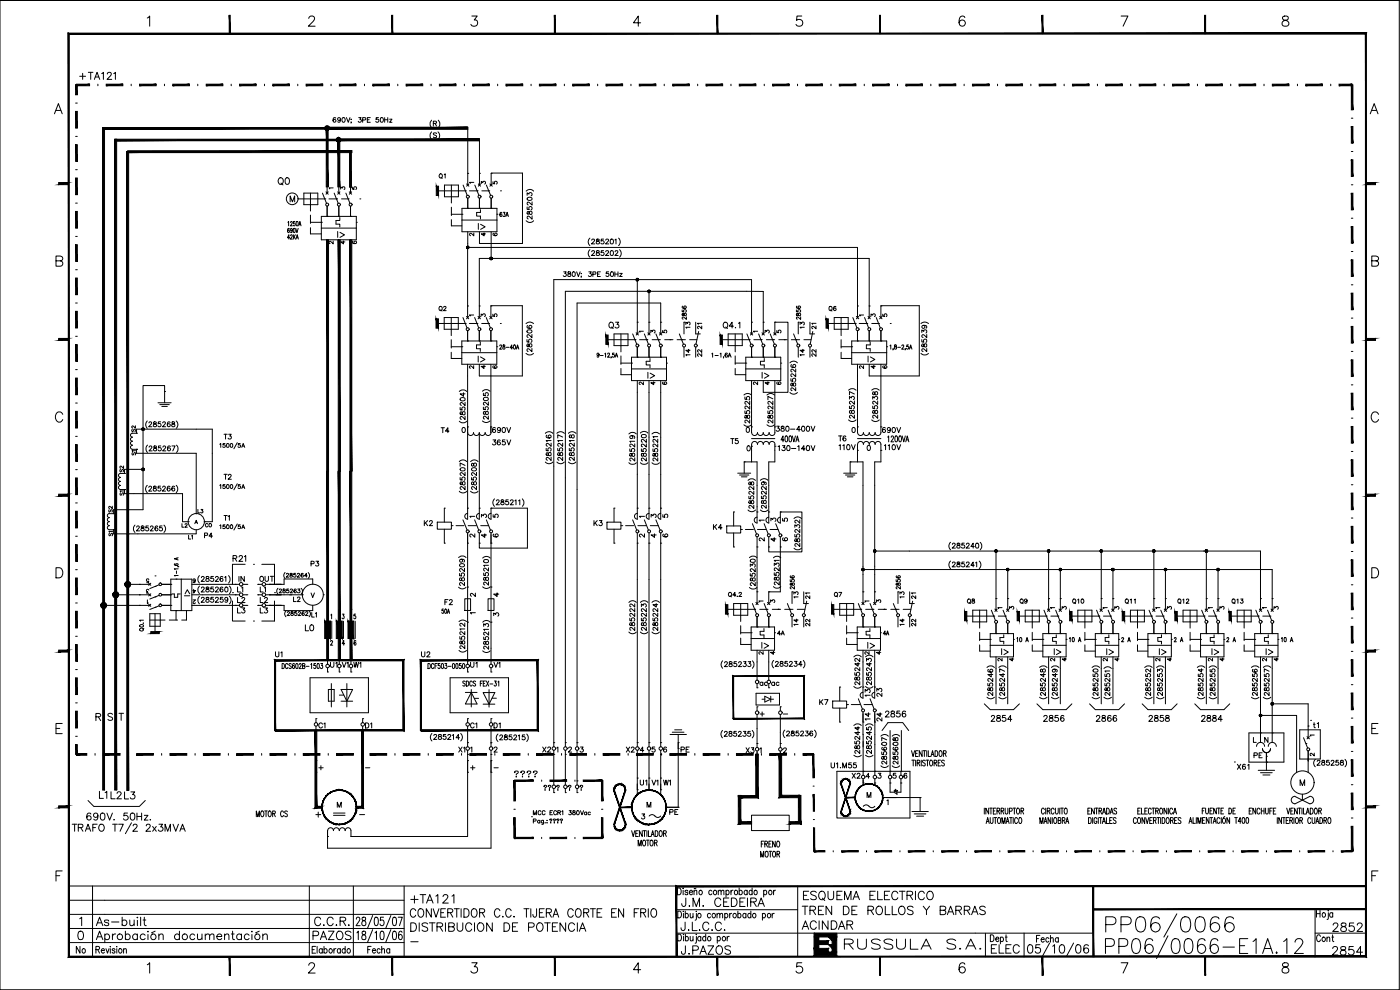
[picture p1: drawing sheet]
<svg xmlns="http://www.w3.org/2000/svg" width="420mm" height="297mm" viewBox="0 0 420 297" stroke-linecap="round" stroke-linejoin="round" font-family="sans-serif">
<defs><g id="words">
<text font-size="11" x="330.6" y="282.2">PP06/0066</text>
<text font-size="6.6" x="252.2" y="286.1">RUSSULA S.A.</text>
<g font-size="6.2">
<text x="122.1" y="272.3">+TA121</text>
<text x="239.9" y="271.3">ESQUEMA ELECTRICO</text>
<text x="122.1" y="280.8">DISTRIBUCION DE POTENCIA</text>
<text x="398.6" y="280.8">2852</text>
<text x="92.8" y="283.3">PAZOS</text>
</g>
<g font-size="5.7">
<text x="203.2" y="273">J.M. CEDEIRA</text>
<text x="239.5" y="275.5">TREN DE ROLLOS Y BARRAS</text>
<text x="27.5" y="279">As-built</text>
<text x="93.1" y="279">C.C.R.</text>
<text x="239.5" y="280.1">ACINDAR</text>
<text x="203.2" y="287.5">J.PAZOS</text>
<text x="296.3" y="287.2">ELEC</text>
<text x="398.6" y="287.9">2854</text>
</g>
<g font-size="5.3">
<text x="22.6" y="25">+TA121</text>
<text x="82.2" y="56.8">Q0</text>
<text x="28.6" y="240.9">L1</text>
<text x="32.1" y="240.9">L2</text>
<text x="24.7" y="247.3">690V. 50Hz.</text>
<text x="21.5" y="287.2">No</text>
</g>
<g font-size="4.9">
<text x="142.2" y="70.2">I&gt;</text>
<text x="100.2" y="72.3">I&gt;</text>
<text x="181.7" y="99.8">Q3</text>
<text x="215.9" y="99.8">Q4.1</text>
<text x="142.2" y="109.7">I&gt;</text>
<text x="259.3" y="109.7">I&gt;</text>
<text x="193.3" y="114.7">I&gt;</text>
<text x="227.5" y="114.7">I&gt;</text>
<text x="250.5" y="133.7">T6</text>
<text x="125.9" y="159.1">K2</text>
<text x="177.1" y="159.1">K3</text>
<text x="68.8" y="169.7">R21</text>
<text x="57.9" y="179.9" transform="rotate(-90 57.9 179.9)">I&gt;</text>
<text x="132.3" y="182.7">F2</text>
<text x="90.3" y="190.5">L0</text>
<text x="231.4" y="195.8" transform="rotate(-90 231.4 195.8)">I&gt;</text>
<text x="259.3" y="195.8">I&gt;</text>
<text x="303.4" y="197.6" transform="rotate(-90 303.4 197.6)">I&gt;</text>
<text x="315" y="197.6">I&gt;</text>
<text x="330.9" y="197.6">I&gt;</text>
<text x="346.8" y="197.6">I&gt;</text>
<text x="362.7" y="197.6">I&gt;</text>
<text x="382.8" y="197.6" transform="rotate(-90 382.8 197.6)">I&gt;</text>
<text x="262.1" y="210.3" transform="rotate(-90 262.1 210.3)">13</text>
<text x="265.6" y="210.3" transform="rotate(-90 265.6 210.3)">23</text>
<text x="94.5" y="219.8">C1</text>
<text x="108.3" y="219.8">D1</text>
<text x="143.9" y="219.8" transform="rotate(-90 143.9 219.8)">C1</text>
<text x="147.1" y="219.8">D1</text>
<text x="262.1" y="217.3" transform="rotate(-90 262.1 217.3)">14</text>
<text x="264.6" y="216.3">2856</text>
<text x="265.6" y="217.7" transform="rotate(-90 265.6 217.7)">24</text>
<text x="296.3" y="217.7">2854</text>
<text x="311.9" y="217.7">2856</text>
<text x="327.7" y="217.7">2866</text>
<text x="343.6" y="217.7">2858</text>
<text x="359.5" y="217.7">2884</text>
<text x="222.6" y="227.2">X3</text>
<text x="370.1" y="232.1">X61</text>
<text x="153.1" y="234.2">????</text>
<text x="161.9" y="238.5">??</text>
<text x="394.1" y="283.6">Cont</text>
</g>
<g font-size="4.4">
<text x="130.5" y="54.7">Q1</text>
<text x="130.5" y="94.5">Q2</text>
<text x="247.6" y="94.5">Q6</text>
<text x="208.1" y="99.8" transform="rotate(-90 208.1 99.8)">13</text>
<text x="211.7" y="99.8" transform="rotate(-90 211.7 99.8)">21</text>
<text x="242.4" y="99.8" transform="rotate(-90 242.4 99.8)">13</text>
<text x="245.9" y="99.8" transform="rotate(-90 245.9 99.8)">21</text>
<text x="208.1" y="107.9" transform="rotate(-90 208.1 107.9)">14</text>
<text x="242.4" y="107.9" transform="rotate(-90 242.4 107.9)">14</text>
<text x="211.7" y="108.3" transform="rotate(-90 211.7 108.3)">22</text>
<text x="245.9" y="108.3" transform="rotate(-90 245.9 108.3)">22</text>
<text x="131.2" y="130.9">T4</text>
<text x="146.8" y="130.9">690V</text>
<text x="231.8" y="130.5">380-400V</text>
<text x="263.5" y="130.9">690V</text>
<text x="66" y="133">T3</text>
<text x="146.4" y="134.8">365V</text>
<text x="218" y="134.4">T5</text>
<text x="232.1" y="136.5">130-140V</text>
<text x="250.5" y="136.2">110V</text>
<text x="264.2" y="136.2">110V</text>
<text x="66" y="145">T2</text>
<text x="66" y="157.3">T1</text>
<text x="212.7" y="160.2">K4</text>
<text x="60.3" y="162.6">P4</text>
<text x="92.1" y="171.1">P3</text>
<text x="70.2" y="178.9">L1</text>
<text x="70.6" y="175.7">IN</text>
<text x="76.9" y="175.7">OUT</text>
<text x="76.9" y="178.9">L1</text>
<text x="70.2" y="182">L2</text>
<text x="70.2" y="185.2">L3</text>
<text x="76.9" y="182">L2</text>
<text x="76.9" y="185.2">L3</text>
<text x="86.8" y="181.7">L2</text>
<text x="249.1" y="180.3">Q7</text>
<text x="272.3" y="180.6" transform="rotate(-90 272.3 180.6)">13</text>
<text x="275.9" y="181" transform="rotate(-90 275.9 181)">21</text>
<text x="288.9" y="182.4">Q8</text>
<text x="304.8" y="182.4">Q9</text>
<text x="320.7" y="182.4">Q10</text>
<text x="336.5" y="182.4">Q11</text>
<text x="352.4" y="182.4">Q12</text>
<text x="368.7" y="182.4">Q13</text>
<text x="92.4" y="186.3">L1</text>
<text x="232.1" y="191.9">4A</text>
<text x="263.9" y="191.9">4A</text>
<text x="272.3" y="188.7" transform="rotate(-90 272.3 188.7)">14</text>
<text x="275.9" y="189.1" transform="rotate(-90 275.9 189.1)">22</text>
<text x="81.5" y="198.3">U1</text>
<text x="98.1" y="201.4">U1</text>
<text x="101.6" y="201.4">V1</text>
<text x="104.8" y="201.4">W1</text>
<text x="125.2" y="198.3">U2</text>
<text x="140.1" y="201.4">U1</text>
<text x="147.1" y="201.4">V1</text>
<text x="244.8" y="212.7">K7</text>
<text x="226.8" y="216.3">+</text>
<text x="396.5" y="219.4" transform="rotate(-90 396.5 219.4)">t1</text>
<text x="136.5" y="226.8">X1</text>
<text x="161.6" y="226.8">X2</text>
<text x="186.6" y="226.8">X2</text>
<text x="203.2" y="226.8">PE</text>
<text x="375" y="228.6">PE</text>
<text x="190.9" y="236.7">U1</text>
<text x="194.4" y="236.7">V1</text>
<text x="197.9" y="236.7">W1</text>
<text x="254.4" y="234.6">X2</text>
<text x="99.8" y="243.4">M</text>
<text x="199.7" y="245.5">PE</text>
<text x="93.5" y="246.2">+</text>
</g>
<g font-size="4">
<text x="100.9" y="58.2">3</text>
<text x="104.4" y="58.2">5</text>
<text x="100.9" y="74.4">4</text>
<text x="143.2" y="96.3">3</text>
<text x="146.8" y="96.3">5</text>
<text x="194" y="101.2">3</text>
<text x="197.6" y="101.2">5</text>
<text x="206.7" y="97" transform="rotate(-90 206.7 97)">2856</text>
<text x="228.2" y="101.2">3</text>
<text x="231.8" y="101.2">5</text>
<text x="260.3" y="96.3">3</text>
<text x="263.5" y="96.3">5</text>
<text x="139.7" y="111.8">2</text>
<text x="143.2" y="111.8">4</text>
<text x="146.8" y="111.8">6</text>
<text x="256.8" y="111.8">2</text>
<text x="260.3" y="111.8">4</text>
<text x="263.5" y="111.8">6</text>
<text x="190.5" y="116.8">2</text>
<text x="194" y="116.8">4</text>
<text x="224.7" y="116.8">2</text>
<text x="228.2" y="116.8">4</text>
<text x="41.6" y="130.9" transform="rotate(-90 41.6 130.9)">S2</text>
<text x="38.5" y="137.6">S1</text>
<text x="38.1" y="142.9" transform="rotate(-90 38.1 142.9)">S2</text>
<text x="38.1" y="149.9" transform="rotate(-90 38.1 149.9)">S1</text>
<text x="34.6" y="154.9" transform="rotate(-90 34.6 154.9)">S2</text>
<text x="58.2" y="155.2">L3</text>
<text x="34.6" y="161.9" transform="rotate(-90 34.6 161.9)">S1</text>
<text x="53.3" y="159.5">L2</text>
<text x="60.3" y="159.5">CO</text>
<text x="143.2" y="156.6">3</text>
<text x="146.8" y="156.6">5</text>
<text x="194" y="156.6">3</text>
<text x="197.6" y="156.6">5</text>
<text x="230" y="157.7">3</text>
<text x="233.5" y="157.7">5</text>
<text x="58.6" y="163" transform="rotate(-90 58.6 163)">L1</text>
<text x="143.2" y="162.6">4</text>
<text x="194" y="162.6">4</text>
<text x="226.5" y="163.7">2</text>
<text x="230" y="163.7">4</text>
<text x="239.2" y="177.8" transform="rotate(-90 239.2 177.8)">2856</text>
<text x="270.9" y="177.8" transform="rotate(-90 270.9 177.8)">2856</text>
<text x="140.1" y="180.3">2</text>
<text x="147.1" y="180.3">4</text>
<text x="240.2" y="180.6" transform="rotate(-90 240.2 180.6)">13</text>
<text x="243.8" y="181" transform="rotate(-90 243.8 181)">21</text>
<text x="301.6" y="184.1">3</text>
<text x="317.5" y="184.1">3</text>
<text x="333.4" y="184.1">3</text>
<text x="349.2" y="184.1">3</text>
<text x="364.8" y="184.1">3</text>
<text x="381" y="184.1">3</text>
<text x="240.2" y="188.7" transform="rotate(-90 240.2 188.7)">14</text>
<text x="243.8" y="189.1" transform="rotate(-90 243.8 189.1)">22</text>
<text x="230" y="197.6">4</text>
<text x="261.8" y="197.6">4</text>
<text x="335.5" y="193.7">2 A</text>
<text x="351" y="193.7">2 A</text>
<text x="366.9" y="193.7">2 A</text>
<text x="298.1" y="199.7">2</text>
<text x="301.6" y="199.7">4</text>
<text x="314" y="199.7">2</text>
<text x="317.5" y="199.7">4</text>
<text x="329.8" y="199.7">2</text>
<text x="333.4" y="199.7">4</text>
<text x="345.7" y="199.7">2</text>
<text x="349.2" y="199.7">4</text>
<text x="361.2" y="199.7">2</text>
<text x="364.8" y="199.7">4</text>
<text x="381" y="199.7">4</text>
<text x="226.8" y="207.1">ac</text>
<text x="230.4" y="207.1">ac</text>
<text x="140.1" y="232.1">+</text>
</g>
<g font-size="3.5">
<text x="143.2" y="56.4">3</text>
<text x="146.8" y="56.4">5</text>
<text x="139.7" y="72">2</text>
<text x="143.2" y="72">4</text>
<text x="146.8" y="72">6</text>
<text x="97.4" y="74.4">2</text>
<text x="104.4" y="74.4">6</text>
<text x="197.6" y="116.4">6</text>
<text x="231.8" y="116.4">6</text>
<text x="139.7" y="162.3">2</text>
<text x="146.8" y="162.3">6</text>
<text x="190.5" y="162.3">2</text>
<text x="197.6" y="162.3">6</text>
<text x="233.5" y="163.3">6</text>
<text x="147.1" y="185.9">3</text>
<text x="230" y="182">3</text>
<text x="261.8" y="182">3</text>
<text x="226.5" y="197.6">2</text>
<text x="258.2" y="197.6">2</text>
<text x="391.9" y="227.9">2</text>
<text x="267.1" y="238.8">0</text>
</g>
<g font-size="3.1">
<text x="97.4" y="57.9">1</text>
<text x="139.7" y="96">1</text>
<text x="256.8" y="96">1</text>
<text x="190.5" y="100.9">1</text>
<text x="224.7" y="100.9">1</text>
<text x="139.7" y="156.6">1</text>
<text x="190.5" y="156.6">1</text>
<text x="226.5" y="157.7">1</text>
<text x="140.1" y="185.6">1</text>
<text x="298.1" y="183.8">1</text>
<text x="314" y="183.8">1</text>
<text x="329.8" y="183.8">1</text>
<text x="345.7" y="183.8">1</text>
<text x="361.2" y="183.8">1</text>
<text x="377.8" y="183.8">1</text>
<text x="391.9" y="222.2">1</text>
</g>
<g font-size="2.6">
<text x="139.7" y="56.1">1</text>
<text x="226.5" y="181.7">1</text>
<text x="258.2" y="181.7">1</text>
<text x="233.9" y="215.5">-</text>
<text x="108.3" y="231.4">-</text>
<text x="147.1" y="231.4">-</text>
<text x="106.5" y="245.5">-</text>
<text x="122.1" y="283.6">-</text>
</g>
</g></defs>
<!-- layer: 2 -->
<g fill="#000" stroke="#000" stroke-width=".3">
<path d="M248.6 283.4h1.1v1.2zM248.6 281.1h1.1v1.2z"/>
<path d="M22.7 33.4v5h.5zM22.7 33.4h.5v5z"/>
<path d="M22.7 25.5v2.9h.5zM22.7 25.5h.5v2.9z"/>
<path d="M30.8 38.3h109.6l-109.6 .5zM30.8 38.8h109.6v-.5z"/>
<path d="M41.9 25.3v.4l5-.4zM41.9 25.7l5-.4v.4z"/>
<path d="M51.9 25.3v.4l5-.4zM51.9 25.7l5-.4v.4z"/>
<path d="M61.9 25.3v.4l5-.4zM61.9 25.7l5-.4v.4z"/>
<path d="M71.9 25.3v.4l5-.4zM71.9 25.7l5-.4v.4z"/>
<path d="M81.9 25.3v.4l5-.4zM81.9 25.7l5-.4v.4z"/>
<path d="M91.9 25.3v.4l5-.4zM91.9 25.7l5-.4v.4z"/>
<path d="M97.5 38.5l.1 .3 .6-.3zM97.6 38.8l.6-.3-.4 .6zM98.2 38.5l-.4 .6 .4 .1z"/>
<path d="M98 38.2h42.4l-42.4 .5zM98 38.7h42.4v-.5z"/>
<path d="M97.8 37.9l.4 .6v-.8zM97.8 37.9l.4 .6-.6-.4zM97.6 38.1l-.1 .4h.7z"/>
<path d="M98.2 38.5v.7l.3-.1zM98.2 38.5l.6 .3-.3 .3zM98.2 38.5l.6 .3 .1-.3z"/>
<path d="M97.9 38.8l.6 17.3v-17.3zM97.9 38.8l.6 17.3h-.6z"/>
<path d="M98.2 38.5h.7l-.1-.4zM98.5 37.9l.3 .2-.6 .4zM98.2 37.7v.8l.3-.6z"/>
<path d="M101.9 25.3v.4l4.9-.4zM101.9 25.7l4.9-.4v.4z"/>
<path d="M111.9 25.3v.4l5-.4zM111.9 25.7l5-.4v.4z"/>
<path d="M121.9 25.3v.4l5-.4zM121.9 25.7l5-.4v.4z"/>
<path d="M131.9 25.3v.4l5-.4zM131.9 25.7l5-.4v.4z"/>
<path d="M141.9 25.3v.4l5-.4zM141.9 25.7l5-.4v.4z"/>
<path d="M151.8 25.3v.4l5.1-.4zM151.8 25.7l5.1-.4v.4z"/>
<path d="M161.9 25.3v.4l5-.4zM161.9 25.7l5-.4v.4z"/>
<path d="M171.9 25.3v.4l5-.4zM171.9 25.7l5-.4v.4z"/>
<path d="M181.9 25.3v.4l5-.4zM181.9 25.7l5-.4v.4z"/>
<path d="M191.9 25.3v.4l4.9-.4zM191.9 25.7l4.9-.4v.4z"/>
<path d="M201.9 25.3v.4l5-.4zM201.9 25.7l5-.4v.4z"/>
<path d="M211.9 25.3v.4l5-.4zM211.9 25.7l5-.4v.4z"/>
<path d="M221.9 25.3v.4l5-.4zM221.9 25.7l5-.4v.4z"/>
<path d="M231.9 25.3v.4l5-.4zM231.9 25.7l5-.4v.4z"/>
<path d="M241.9 25.3v.4l4.9-.4zM241.9 25.7l4.9-.4v.4z"/>
<path d="M251.9 25.3v.4l5-.4zM251.9 25.7l5-.4v.4z"/>
<path d="M261.9 25.3v.4l5-.4zM261.9 25.7l5-.4v.4z"/>
<path d="M271.9 25.3v.4l5-.4zM271.9 25.7l5-.4v.4z"/>
<path d="M281.9 25.3v.4l5-.4zM281.9 25.7l5-.4v.4z"/>
<path d="M291.8 25.3v.4l5.1-.4zM291.8 25.7l5.1-.4v.4z"/>
<path d="M301.9 25.3v.4l5-.4zM301.9 25.7l5-.4v.4z"/>
<path d="M311.9 25.3v.4l5-.4zM311.9 25.7l5-.4v.4z"/>
<path d="M321.9 25.3v.4l5-.4zM321.9 25.7l5-.4v.4z"/>
<path d="M331.9 25.3v.4l4.9-.4zM331.9 25.7l4.9-.4v.4z"/>
<path d="M341.9 25.3v.4l5-.4zM341.9 25.7l5-.4v.4z"/>
<path d="M351.9 25.3v.4l5-.4zM351.9 25.7l5-.4v.4z"/>
<path d="M361.9 25.3v.4l5-.4zM361.9 25.7l5-.4v.4z"/>
<path d="M371.9 25.3v.4l5-.4zM371.9 25.7l5-.4v.4z"/>
<path d="M381.8 25.3v.4l5-.4zM381.8 25.7l5-.4v.4z"/>
<path d="M391.9 25.3v.4l5-.4zM391.9 25.7l5-.4v.4z"/>
<path d="M401.9 25.3v.4l3.9-.4zM401.9 25.7l3.9-.4v.4z"/>
<path d="M405.6 25.5l.4 7.5v-7.5zM405.6 25.5l.4 7.5h-.4z"/>
<path d="M405.6 38l.4 5v-5zM405.6 38l.4 5h-.4z"/>
<path d="M22.7 53.4v5h.5zM22.7 53.4h.5v5z"/>
<path d="M22.7 43.4v5h.5zM22.7 43.4h.5v5z"/>
<path d="M34.5 41.8h109.4l-109.4 .4zM34.5 42.2h109.4v-.4z"/>
<path d="M100.9 41.9l.1 .4 .6-.4zM101 42.3l.6-.4-.3 .6zM101.6 41.9l-.3 .6 .3 .2z"/>
<path d="M101.6 41.7h42.2l-42.2 .5zM101.6 42.2h42.2v-.5z"/>
<path d="M101.3 41.3l.3 .6v-.7zM101 41.6l.3-.3 .3 .6zM101 41.6l-.1 .3h.7z"/>
<path d="M101.6 41.9v.8l.3-.2zM101.6 41.9l.6 .4-.3 .2zM101.6 41.9l.6 .4 .1-.4z"/>
<path d="M101.4 42.3l.6 13.8v-13.8zM101.4 42.3l.6 13.8h-.6z"/>
<path d="M101.6 41.9h.7l-.1-.3zM101.9 41.3l.3 .3-.6 .3zM101.6 41.2v.7l.3-.6z"/>
<path d="M104.9 45.5l.6 10.7v-10.7zM104.9 45.5l.6 10.7h-.6z"/>
<path d="M38.3 45.8h67.3v-.6zM38.3 45.2h67.3l-67.3 .6z"/>
<path d="M130.9 55.9h.7v2.8zM130.9 55.9v2.8h.7z"/>
<path d="M405.6 47.9l.4 5v-5zM405.6 47.9l.4 5h-.4z"/>
<path d="M405.6 58l.4 5v-5zM405.6 58l.4 5h-.4z"/>
<path d="M22.7 73.4v5h.5zM22.7 73.4h.5v5z"/>
<path d="M22.7 63.4v5h.5zM22.7 63.4h.5v5z"/>
<path d="M98 72l.6 69.4v-69.4zM98 72l.6 69.4h-.6z"/>
<path d="M101.5 72l.6 69.4v-69.4zM101.5 72l.6 69.4h-.6z"/>
<path d="M105 72l.6 69.4v-69.4zM105 72l.6 69.4h-.6z"/>
<path d="M140 74.2l.1 .2 .3-.2zM140.1 74.4l.3-.2-.2 .3zM140.4 74.2l-.2 .3 .2 .1z"/>
<path d="M140.2 73.9l.2 .3v-.3zM140.2 73.9l.2 .3-.3-.1zM140.1 74.1l-.1 .1h.4z"/>
<path d="M140.4 74.2v.4l.1-.1zM140.4 74.2l.3 .2-.2 .1zM140.4 74.2l.3 .2v-.2z"/>
<path d="M140.4 74.2h.3v-.1zM140.5 73.9l.2 .2-.3 .1zM140.4 73.9v.3l.1-.3z"/>
<path d="M147 77.5l.1 .3 .3-.3zM147.1 77.8l.3-.3-.2 .4zM147.4 77.5l-.2 .4h.2z"/>
<path d="M147.2 77.2l.2 .3v-.3zM147.2 77.2l.2 .3-.3-.1zM147.1 77.4l-.1 .1h.4z"/>
<path d="M147.4 77.5v.4h.2zM147.4 77.5l.3 .3-.1 .1zM147.4 77.5l.3 .3v-.3z"/>
<path d="M147.4 77.5h.3v-.1zM147.6 77.2l.1 .2-.3 .1zM147.4 77.2v.3l.2-.3z"/>
<path d="M405.6 68l.4 5v-5zM405.6 68l.4 5h-.4z"/>
<path d="M405.6 78l.4 5v-5zM405.6 78l.4 5h-.4z"/>
<path d="M22.7 93.4v5h.5zM22.7 93.4h.5v5z"/>
<path d="M22.7 83.4v5h.5zM22.7 83.4h.5v5z"/>
<path d="M130.9 95.7h.7v2.8zM130.9 95.7v2.8h.7z"/>
<path d="M190.9 83.9l.1 .2 .3-.2zM191 84.1l.3-.2-.2 .3zM191.3 83.9l-.2 .3 .2 .1z"/>
<path d="M191.1 83.6l.2 .3v-.3zM191.1 83.6l.2 .3-.3-.2zM191 83.7l-.1 .2h.4z"/>
<path d="M191.3 83.9v.4l.1-.1zM191.3 83.9l.3 .2-.2 .1zM191.3 83.9l.3 .2v-.2z"/>
<path d="M191.3 83.9h.3v-.2zM191.4 83.6l.2 .1-.3 .2zM191.3 83.6v.3l.1-.3z"/>
<path d="M194.4 87.4l.1 .2 .3-.2zM194.5 87.6l.3-.2-.2 .3zM194.8 87.4l-.2 .3 .2 .1z"/>
<path d="M194.6 87.1l.2 .3v-.3zM194.6 87.1l.2 .3-.3-.2zM194.5 87.2l-.1 .2h.4z"/>
<path d="M194.8 87.4v.4l.1-.1zM194.8 87.4l.3 .2-.2 .1zM194.8 87.4l.3 .2v-.2z"/>
<path d="M194.8 87.4h.3v-.2zM194.9 87.1l.2 .1-.3 .2zM194.8 87.1v.3l.1-.3z"/>
<path d="M247.9 95.7h.7v2.8zM247.9 95.7v2.8h.7z"/>
<path d="M405.6 88l.4 4.9v-4.9zM405.6 88l.4 4.9h-.4z"/>
<path d="M405.6 97.9l.4 5v-5zM405.6 97.9l.4 5h-.4z"/>
<path d="M22.7 113.4v5h.5zM22.7 113.4h.5v5z"/>
<path d="M22.7 103.4v5h.5zM22.7 103.4h.5v5z"/>
<path d="M181.8 100.5h.7v2.8zM181.8 100.5v2.8h.7z"/>
<path d="M216.1 100.5h.7v2.8zM216.1 100.5v2.8h.7z"/>
<path d="M405.6 108l.4 5v-5zM405.6 108l.4 5h-.4z"/>
<path d="M405.6 118l.4 5v-5zM405.6 118l.4 5h-.4z"/>
<path d="M22.7 133.4v5h.5zM22.7 133.4h.5v5z"/>
<path d="M22.7 123.4v5h.5zM22.7 123.4h.5v5z"/>
<path d="M42.9 128.8v.3h.2zM42.9 128.8l.3 .2-.1 .1zM42.9 128.8l.3 .2 .1-.2z"/>
<path d="M42.9 128.8h.4l-.1-.2zM43.1 128.5l.1 .1-.3 .2zM42.9 128.4v.4l.2-.3z"/>
<path d="M405.6 128l.4 5v-5zM405.6 128l.4 5h-.4z"/>
<path d="M405.6 138l.4 4.9v-4.9zM405.6 138l.4 4.9h-.4z"/>
<path d="M22.7 153.4v5h.5zM22.7 153.4h.5v5z"/>
<path d="M22.7 143.4v5h.5zM22.7 143.4h.5v5z"/>
<path d="M42.6 140.8v.2l.3-.2zM42.6 141l.3-.2-.1 .4zM42.9 140.8l-.1 .4h.1z"/>
<path d="M42.8 140.5l.1 .3v-.3zM42.8 140.5l.1 .3-.3-.1zM42.6 140.7v.1h.3z"/>
<path d="M42.9 140.8v.4h.2zM42.9 140.8l.3 .2-.1 .2zM42.9 140.8l.3 .2 .1-.2z"/>
<path d="M42.9 140.8h.4l-.1-.1zM43.1 140.5l.1 .2-.3 .1zM42.9 140.5v.3l.2-.3z"/>
<path d="M98 141.4l.6 56.7v-56.7zM98 141.4l.6 56.7h-.6z"/>
<path d="M101.5 141.4l.6 56.7v-56.7zM101.5 141.4l.6 56.7h-.6z"/>
<path d="M105 141.4l.6 56.7v-56.7zM105 141.4l.6 56.7h-.6z"/>
<path d="M405.6 147.9l.4 5v-5zM405.6 147.9l.4 5h-.4z"/>
<path d="M405.6 157.9l.4 5.1v-5.1zM405.6 157.9l.4 5.1h-.4z"/>
<path d="M22.7 173.4v5h.5zM22.7 173.4h.5v5z"/>
<path d="M22.7 163.4v5h.5zM22.7 163.4h.5v5z"/>
<path d="M258.7 170.9v.2l.3-.2zM258.7 171.1l.3-.2-.2 .3zM259 170.9l-.2 .3h.2z"/>
<path d="M258.8 170.6l.2 .3v-.4zM258.8 170.6l.2 .3-.3-.2zM258.7 170.7v.2h.3z"/>
<path d="M259 170.9v.3h.2zM259 170.9l.3 .2-.1 .1zM259 170.9l.3 .2v-.2z"/>
<path d="M259 170.9h.3v-.2zM259.2 170.6l.1 .1-.3 .2zM259 170.5v.4l.2-.3z"/>
<path d="M262.2 165.3v.2l.3-.2zM262.2 165.5l.3-.2-.2 .3zM262.5 165.3l-.2 .3 .2 .1z"/>
<path d="M262.3 165l.2 .3v-.3zM262.3 165l.2 .3-.3-.1zM262.2 165.2v.1h.3z"/>
<path d="M262.5 165.3v.4l.2-.1zM262.5 165.3l.3 .2-.1 .1zM262.5 165.3l.3 .2v-.2z"/>
<path d="M262.5 165.3h.3v-.1zM262.7 165l.1 .2-.3 .1zM262.5 165v.3l.2-.3z"/>
<path d="M298.6 165.3v.2l.3-.2zM298.6 165.5l.3-.2-.2 .3zM298.9 165.3l-.2 .3 .2 .1z"/>
<path d="M298.7 165l.2 .3v-.3zM298.7 165l.2 .3-.3-.1zM298.6 165.2v.1h.3z"/>
<path d="M298.9 165.3v.4l.2-.1zM298.9 165.3l.3 .2-.1 .1zM298.9 165.3l.3 .2 .1-.2z"/>
<path d="M298.9 165.3h.4l-.1-.1zM299.1 165l.1 .2-.3 .1zM298.9 165v.3l.2-.3z"/>
<path d="M302.1 170.9v.2l.3-.2zM302.1 171.1l.3-.2-.1 .3zM302.4 170.9l-.1 .3h.1z"/>
<path d="M302.3 170.6l.1 .3v-.4zM302.1 170.7l.2-.1 .1 .3zM302.1 170.7v.2h.3z"/>
<path d="M302.4 170.9v.3h.2zM302.4 170.9l.3 .2-.1 .1zM302.4 170.9l.3 .2 .1-.2z"/>
<path d="M302.4 170.9h.4l-.1-.2zM302.6 170.6l.1 .1-.3 .2zM302.4 170.5v.4l.2-.3z"/>
<path d="M314.4 165.3v.2l.3-.2zM314.4 165.5l.3-.2-.2 .3zM314.7 165.3l-.2 .3 .2 .1z"/>
<path d="M314.5 165l.2 .3v-.3zM314.5 165l.2 .3-.3-.1zM314.4 165.2v.1h.3z"/>
<path d="M314.7 165.3v.4l.2-.1zM314.7 165.3l.3 .2-.1 .1zM314.7 165.3l.3 .2v-.2z"/>
<path d="M314.7 165.3h.3v-.1zM314.9 165l.1 .2-.3 .1zM314.7 165v.3l.2-.3z"/>
<path d="M317.8 170.9l.1 .2 .3-.2zM317.9 171.1l.3-.2-.1 .3zM318.2 170.9l-.1 .3h.1z"/>
<path d="M318.1 170.6l.1 .3v-.4zM318.1 170.6l.1 .3-.3-.2zM317.9 170.7l-.1 .2h.4z"/>
<path d="M318.2 170.9v.3h.2zM318.2 170.9l.3 .2-.1 .1zM318.2 170.9l.3 .2 .1-.2z"/>
<path d="M318.2 170.9h.4l-.1-.2zM318.4 170.6l.1 .1-.3 .2zM318.2 170.5v.4l.2-.3z"/>
<path d="M330.1 165.3l.1 .2 .3-.2zM330.2 165.5l.3-.2-.2 .3zM330.5 165.3l-.2 .3 .2 .1z"/>
<path d="M330.3 165l.2 .3v-.3zM330.3 165l.2 .3-.3-.1zM330.2 165.2l-.1 .1h.4z"/>
<path d="M330.5 165.3v.4l.2-.1zM330.5 165.3l.3 .2-.1 .1zM330.5 165.3l.3 .2v-.2z"/>
<path d="M330.5 165.3h.3v-.1zM330.7 165l.1 .2-.3 .1zM330.5 165v.3l.2-.3z"/>
<path d="M333.6 170.9l.1 .2 .3-.2zM333.7 171.1l.3-.2-.2 .3zM334 170.9l-.2 .3h.2z"/>
<path d="M333.8 170.6l.2 .3v-.4zM333.8 170.6l.2 .3-.3-.2zM333.7 170.7l-.1 .2h.4z"/>
<path d="M334 170.9v.3h.2zM334 170.9l.3 .2-.1 .1zM334 170.9l.3 .2v-.2z"/>
<path d="M334 170.9h.3v-.2zM334.2 170.6l.1 .1-.3 .2zM334 170.5v.4l.2-.3z"/>
<path d="M345.9 165.3v.2l.4-.2zM345.9 165.5l.4-.2-.2 .3zM346.3 165.3l-.2 .3 .2 .1z"/>
<path d="M346.1 165l.2 .3v-.3zM346.1 165l.2 .3-.4-.1zM345.9 165.2v.1h.4z"/>
<path d="M346.3 165.3v.4l.2-.1zM346.3 165.3l.3 .2-.1 .1zM346.3 165.3l.3 .2v-.2z"/>
<path d="M346.3 165.3h.3v-.1zM346.5 165l.1 .2-.3 .1zM346.3 165v.3l.2-.3z"/>
<path d="M349.4 170.9l.1 .2 .3-.2zM349.5 171.1l.3-.2-.2 .3zM349.8 170.9l-.2 .3h.2z"/>
<path d="M349.6 170.6l.2 .3v-.4zM349.5 170.7l.1-.1 .2 .3zM349.5 170.7l-.1 .2h.4z"/>
<path d="M349.8 170.9v.3h.1zM349.8 170.9l.3 .2-.2 .1zM349.8 170.9l.3 .2v-.2z"/>
<path d="M349.8 170.9h.3v-.2zM349.9 170.6l.2 .1-.3 .2zM349.8 170.5v.4l.1-.3z"/>
<path d="M361.7 165.3v.2l.3-.2zM361.7 165.5l.3-.2-.1 .3zM362 165.3l-.1 .3 .1 .1z"/>
<path d="M361.9 165l.1 .3v-.3zM361.9 165l.1 .3-.3-.1zM361.7 165.2v.1h.3z"/>
<path d="M362 165.3v.4l.2-.1zM362 165.3l.4 .2-.2 .1zM362 165.3l.4 .2v-.2z"/>
<path d="M362 165.3h.4v-.1zM362.2 165l.2 .2-.4 .1zM362 165v.3l.2-.3z"/>
<path d="M365.2 170.9l.1 .2 .2-.2zM365.3 171.1l.2-.2-.1 .3zM365.5 170.9l-.1 .3h.1z"/>
<path d="M365.4 170.6l.1 .3v-.4zM365.3 170.7l.1-.1 .1 .3zM365.3 170.7l-.1 .2h.3z"/>
<path d="M365.5 170.9v.3h.2zM365.5 170.9l.3 .2-.1 .1zM365.5 170.9l.3 .2 .1-.2z"/>
<path d="M365.5 170.9h.4l-.1-.2zM365.7 170.6l.1 .1-.3 .2zM365.5 170.5v.4l.2-.3z"/>
<path d="M405.6 168l.4 5v-5zM405.6 168l.4 5h-.4z"/>
<path d="M405.6 178l.4 5v-5zM405.6 178l.4 5h-.4z"/>
<path d="M22.7 193.4v5h.5zM22.7 193.4h.5v5z"/>
<path d="M22.7 183.4v5h.5zM22.7 183.4h.5v5z"/>
<path d="M45.3 189.5h2.5l-2.5 .6zM45.3 190.1h2.5v-.6z"/>
<path d="M217.7 181.4h.7v2.9zM217.7 181.4v2.9h.7z"/>
<path d="M249.6 181.4h.6v2.9zM249.6 181.4v2.9h.6z"/>
<path d="M289.5 183.5h.7v2.8zM289.5 183.5v2.8h.7z"/>
<path d="M305.3 183.5h.6v2.8zM305.3 183.5v2.8h.6z"/>
<path d="M321 183.5h.7v2.8zM321 183.5v2.8h.7z"/>
<path d="M336.8 183.5h.7v2.8zM336.8 183.5v2.8h.7z"/>
<path d="M352.6 183.5h.7v2.8zM352.6 183.5v2.8h.7z"/>
<path d="M368.9 183.5h.6v2.8zM368.9 183.5v2.8h.6z"/>
<path d="M405.6 187.9l.4 5v-5zM405.6 187.9l.4 5h-.4z"/>
<path d="M405.6 197.9l.4 5v-5zM405.6 197.9l.4 5h-.4z"/>
<path d="M22.7 213.4v5h.5zM22.7 213.4h.5v5z"/>
<path d="M22.7 203.4v5h.5zM22.7 203.4h.5v5z"/>
<path d="M82.5 218.9v.4l38.4-.4zM82.5 219.3l38.4-.4 .3 .4zM120.9 198.3v20.6l.3 .4zM120.9 198.3l.3-.4v21.4zM82.7 198.3h38.2l.3-.4zM82.4 197.9h38.8l-38.5 .4zM82.4 197.9l.3 21.2v-20.8zM82.4 197.9l.3 21.2h-.3z"/>
<path d="M126.3 218.9v.4l34.9-.4zM126.3 219.3l34.9-.4 .3 .4zM161.2 198.3v20.6l.3 .4zM161.2 198.3l.3-.4v21.4zM126.5 198.3h34.7l.3-.4zM126.2 197.9h35.3l-35 .4zM126.2 197.9l.3 21.2v-20.8zM126.2 197.9l.3 21.2h-.3z"/>
<path d="M220 215.5v.2l21.2-.2zM220 215.7l21.2-.2 .2 .2zM241.2 203v12.5l.2 .2zM241.2 203l.2-.2v12.9zM220.2 203h21l.2-.2zM220 202.8h21.4l-21.2 .2zM220 202.8l.2 12.8v-12.6zM220 202.8l.2 12.8h-.2z"/>
<path d="M378 214.7v.1l.3-.1zM378 214.8l.3-.1-.2 .3zM378.3 214.7l-.2 .3h.2z"/>
<path d="M378.1 214.4l.2 .3v-.4zM378 214.5l.1-.1 .2 .3zM378 214.5v.2h.3z"/>
<path d="M378.3 214.7v.3h.2zM378.3 214.7l.3 .1-.1 .2zM378.3 214.7l.3 .1 .1-.1z"/>
<path d="M378.3 214.7h.4l-.1-.2zM378.5 214.4l.1 .1-.3 .2zM378.3 214.3v.4l.2-.3z"/>
<path d="M381.5 211.2v.2l.3-.2zM381.5 211.4l.3-.2-.2 .3zM381.8 211.2l-.2 .3h.2z"/>
<path d="M381.6 210.8l.2 .4v-.4zM381.5 211l.1-.2 .2 .4zM381.5 211v.2h.3z"/>
<path d="M381.8 211.2v.3h.2zM381.8 211.2l.3 .2-.1 .1zM381.8 211.2l.3 .2v-.2z"/>
<path d="M381.8 211.2h.3v-.2zM382 210.8l.1 .2-.3 .2zM381.8 210.8v.4l.2-.4z"/>
<path d="M405.6 207.9l.4 5.1v-5.1zM405.6 207.9l.4 5.1h-.4z"/>
<path d="M405.6 218l.4 5v-5zM405.6 218l.4 5h-.4z"/>
<path d="M22.7 223.4v2.9h.5zM22.7 223.4h.5v2.9z"/>
<path d="M22.9 226.6h3.1v-.5zM22.9 226.1h3.1l-3.1 .5z"/>
<path d="M30.8 38.3v198.8h.6zM30.8 38.3h.6v198.8z"/>
<path d="M34.4 41.8v195.3h.6zM34.4 41.8h.6v195.3z"/>
<path d="M31 226.6h5v-.5zM31 226.1h5l-5 .5z"/>
<path d="M38.1 45.5v191.7h.5zM38.1 45.5h.5v191.7z"/>
<path d="M41 226.6h5v-.5zM41 226.1h5l-5 .5z"/>
<path d="M51 226.6h5v-.5zM51 226.1h5l-5 .5z"/>
<path d="M61 226.6h5v-.5zM61 226.1h5l-5 .5z"/>
<path d="M71 226.6h5v-.5zM71 226.1h5l-5 .5z"/>
<path d="M81 226.6h5v-.5zM81 226.1h5l-5 .5z"/>
<path d="M91 226.6h5v-.5zM91 226.1h5l-5 .5z"/>
<path d="M101 226.6h5v-.5zM101 226.1h5l-5 .5z"/>
<path d="M111 226.6h5v-.5zM111 226.1h5l-5 .5z"/>
<path d="M121 226.6h5v-.5zM121 226.1h5l-5 .5z"/>
<path d="M131 226.6h5v-.5zM131 226.1h5l-5 .5z"/>
<path d="M141 226.6h5v-.5zM141 226.1h5l-5 .5z"/>
<path d="M151 226.6h5v-.5zM151 226.1h5l-5 .5z"/>
<path d="M165.1 234v.4l5-.4zM165.1 234.4l5-.4v.4z"/>
<path d="M175 234v.4l5.7-.4zM175 234.4l5.7-.4v.4z"/>
<path d="M171 226.6h5v-.5zM171 226.1h5l-5 .5z"/>
<path d="M180.5 234.2l.4 6.1v-6.1zM180.5 234.2l.4 6.1h-.4z"/>
<path d="M184.1 237l3.8 10.4-3.5-10.5zM184.1 237l3.8 10.4-.2 .1z"/>
<path d="M181 226.6h5v-.5zM181 226.1h5l-5 .5z"/>
<path d="M185.5 235.3l.5-.1v.2zM185.5 235.3v.2l.5-.1zM185 235.5l.5-.2v.2zM185 235.5l.1 .2 .4-.2zM185 235.5l.1 .2-.5 .3zM184.6 236h.1l.4-.3zM184.6 236h.1l-.3 .4zM184.7 236l-.3 .4zM184.4 236.4l.1 .1-.2 .5zM184.5 236.5l-.2 .5h.1z"/>
<path d="M187.7 236.4v.6h-.1zM187.5 236.5l.1 .5 .1-.6zM187.4 236l.3 .4-.2 .1zM187.3 236l.2 .5-.1-.5zM187 235.5l.4 .5h-.1zM187 235.5l-.1 .2 .4 .3zM186.6 235.3l.4 .2-.1 .2zM186.6 235.3l-.1 .2 .4 .2zM186 235.2l.6 .1-.1 .2zM186 235.2l.5 .3z"/>
<path d="M187.7 236.9l-3.3 10.6 3.5-10.5zM187.7 236.9l-3.3 10.6-.3-.1z"/>
<path d="M191 226.6h5v-.5zM191 226.1h5l-5 .5z"/>
<path d="M201 226.6h5v-.5zM201 226.1h5l-5 .5z"/>
<path d="M211 226.6h5v-.5zM211 226.1h5l-5 .5z"/>
<path d="M222.3 238.7v.7l4.5-.7zM222.3 239.4l4.5-.7 .7 .7zM226.8 226.3v12.4l.7 .7zM226.8 226.3h.8l-.1 13.1z"/>
<path d="M231 226.6h5v-.5zM231 226.1h5l-5 .5z"/>
<path d="M233.8 239.3h6.2v-.7zM233.8 239.3l.8-.7h5.4zM233.8 226.3v13l.8-.7zM233.8 226.3h.8v12.3z"/>
<path d="M243.9 226.3l.1 7.1h.3zM243.9 226.3h.4v7.1z"/>
<path d="M241 226.6h3.1v-.5zM241 226.1h3.1l-3.1 .5z"/>
<path d="M252.3 235.1l3 8.4-2.8-8.4zM252.3 235.1l3 8.4h-.2z"/>
<path d="M253.8 239.2v.2l2.8-.2zM253.8 239.4l2.8-.2v.2z"/>
<path d="M253.4 233.8h.4zM253.4 233.8h.4zM252.9 234l.5-.1zM252.9 234l.5-.1zM252.9 234l-.3 .3zM252.6 234.3l.4-.2zM252.6 234.3h.2l-.4 .3zM252.4 234.6l.2 .1 .2-.4zM252.4 234.6l.2 .1-.2 .4zM252.6 234.7l-.2 .4z"/>
<path d="M255.1 235.1l-2.6 8.4 2.8-8.4zM255.1 235.1l-2.6 8.4h-.2z"/>
<path d="M405.6 228l.4 4.9v-4.9zM405.6 228l.4 4.9h-.4z"/>
<path d="M405.6 237.9l.4 5v-5zM405.6 237.9l.4 5h-.4z"/>
<path d="M94.5 242.5h2.1v-.6zM95.1 241.9h1.5l-2.1 .6zM94.5 219.4v23.1l.6-.6zM94.5 219.4h.6v22.5z"/>
<path d="M107.1 242.2l-.1 .9h-.2zM106.9 242.2l-.1 .9 .3-.9zM107 241.3l.1 .9h-.2zM106.8 241.3l.1 .9 .1-.9zM106.8 240.4l.2 .9h-.2zM106.6 240.5l.2 .8v-.9zM106.4 239.6l.4 .8-.2 .1zM106.2 239.7l.4 .8-.2-.9zM105.8 238.8l.6 .8-.2 .1zM105.8 238.8l-.1 .2 .5 .7zM105.2 238.2l.6 .6-.1 .2zM105.2 238.2l-.1 .1 .6 .7zM104.4 237.7l.8 .5-.1 .1zM104.4 237.7l.7 .6zM103.6 237.3l.8 .4v.1zM103.6 237.3l-.1 .1 .9 .4zM102.7 237.1l.9 .2-.1 .1zM102.7 237.1v.1l.8 .2zM101.8 237l.9 .1v.1zM101.8 237v.1l.9 .1zM100.9 237.1l.9-.1v.1zM100.9 237.1v.1l.9-.1zM100 237.3l.9-.2v.1zM100 237.3l.1 .1 .8-.2zM99.2 237.7l.8-.4 .1 .1zM99.2 237.7l.9-.3zM98.4 238.2l.8-.5 .1 .1zM98.4 238.2l.2 .1 .7-.5zM98.4 238.2l.2 .1-.8 .5zM97.8 238.8l.1 .2 .7-.7zM97.8 238.8l.1 .2-.6 .6zM97.9 239l-.6 .6zM97.3 239.6l.1 .1-.5 .7zM97.4 239.7l-.5 .7 .1 .1zM96.9 240.4l.1 .1-.4 .8zM97 240.5l-.4 .8h.2zM96.6 241.3h.2l-.2 .9zM96.8 241.3l-.2 .9h.1zM96.6 242.2h.1l-.1 .9zM96.7 242.2l-.1 .9h.2zM96.6 243.1h.2l.1 .9zM96.8 243.1l.1 .9h.1zM96.9 244h.1l.3 .8zM97 244l.3 .8zM97.3 244.8h.1l.4 .8zM97.4 244.8l.4 .8 .1-.1zM97.8 245.6l.1-.1 .5 .7zM97.9 245.5l.5 .7 .2-.1zM98.4 246.2l.2-.1 .6 .7zM98.6 246.1l.6 .7 .1-.2zM99.3 246.6l.7 .6-.8-.4zM99.3 246.6l.7 .6 .1-.2zM100.1 247l.8 .4-.9-.2zM100.1 247l.8 .4v-.2zM100.9 247.2l.9 .3-.9-.1zM100.9 247.2l.9 .3v-.2zM101.8 247.3l.9 .1-.9 .1zM101.8 247.3l.9 .1v-.2zM102.7 247.2h.9l-.9 .2zM102.7 247.2h.9l-.1-.2zM103.5 247l.9-.2-.8 .4zM103.5 247l.9-.2v-.2zM104.4 246.6l.8-.4-.8 .6zM104.4 246.6l.8-.4-.1-.1zM105.1 246.1l.7-.5-.6 .6zM105.1 246.1l.7-.5-.1-.1zM105.7 245.5l.7-.7-.6 .8zM106.2 244.8l-.5 .7 .7-.7zM106.8 244l-.4 .8h-.2zM106.6 244l-.4 .8 .6-.8zM107 243.1l-.2 .9h-.2zM106.8 243.1l-.2 .9 .4-.9z"/>
<path d="M107.1 241.9v.6l1.4-.6zM107.1 242.5l1.4-.6 .6 .6zM108.5 219.4v22.5l.6 .6zM108.5 219.4h.6v23.1z"/>
<path d="M154.2 245.3v6.1h.4zM154.2 245.3h.4v6.1z"/>
<path d="M154.2 234.2v6.1h.4zM154.2 234.2h.4v6.1z"/>
<path d="M154.4 251.6h5.7v-.4zM154.4 251.2h5.7l-5.7 .4z"/>
<path d="M165.1 251.6h5v-.4zM165.1 251.2h5l-5 .4z"/>
<path d="M175 251.6h5.7v-.4zM175 251.2h5.7l-5.7 .4z"/>
<path d="M180.5 245.3l.4 6.1v-6.1zM180.5 245.3l.4 6.1h-.4z"/>
<path d="M184.3 247.5h.1v.5zM184.4 247.5v.5h.1zM184.4 248h.1l.1 .5zM184.5 248l.1 .5 .1-.1zM184.6 248.5l.1-.1 .3 .5zM184.7 248.4l.3 .5 .1-.2zM185.1 248.7l.4 .5-.5-.3zM185.1 248.7l.4 .5zM185.5 249l.5 .2h-.5zM185.5 249l.5 .2v-.2zM186 249l.6 .2h-.6zM186 249l.6 .2zM186.5 249l.5-.1-.4 .3zM186.5 249l.5-.1-.1-.2zM186.9 248.7l.5-.2-.4 .4zM186.9 248.7l.5-.2-.1-.1zM187.3 248.4l.4-.4-.3 .5zM187.5 248l-.2 .4 .4-.4zM187.7 247.5v.5h-.2zM187.6 247.5l-.1 .5 .2-.5z"/>
<path d="M186 242.1v.2l3.5-.2zM186 242.3l3.5-.2v.2z"/>
<path d="M200 242.2l-.1 .9h-.1zM199.9 242.2l-.1 .9 .2-.9zM199.9 241.3l.1 .9h-.1zM199.8 241.3l.1 .9v-.9zM199.7 240.4l.2 .9h-.1zM199.6 240.5l.2 .8zM199.3 239.6l.4 .8zM199.2 239.7l.4 .8-.3-.9zM198.8 238.8l.5 .8-.1 .1zM198.8 238.8l-.1 .2 .5 .7zM198.2 238.2l.6 .6-.1 .2zM198.2 238.2l-.2 .1 .7 .7zM197.4 237.7l.8 .5-.2 .1zM197.4 237.7l.6 .6zM196.6 237.3l.8 .4-.1 .1zM196.6 237.3l-.1 .1 .8 .4zM195.7 237.1l.9 .2-.1 .1zM195.7 237.1v.1l.8 .2zM194.8 237l.9 .1v.1zM194.8 237v.1l.9 .1zM193.8 237.1l1-.1v.1zM193.8 237.1l.1 .1 .9-.1zM193 237.3l.8-.2 .1 .1zM193 237.3v.1l.9-.2zM192.2 237.7l.8-.4v.1zM192.2 237.7l.8-.3zM191.4 238.2l.8-.5v.1zM191.4 238.2l.1 .1 .7-.5zM191.4 238.2l.1 .1-.7 .5zM190.8 238.8l.1 .2 .6-.7zM190.8 238.8l.1 .2-.7 .6zM190.2 239.6l.2 .1 .5-.7zM190.2 239.6l.2 .1-.6 .7zM190.4 239.7l-.6 .7 .2 .1zM189.8 240.4l.2 .1-.4 .8zM190 240.5l-.4 .8h.2zM189.6 241.3h.2l-.3 .9zM189.8 241.3l-.3 .9h.2zM189.5 242.2h.2l-.1 .9zM189.7 242.2l-.1 .9h.2zM189.6 243.1h.2v.9zM189.8 243.1v.9h.2zM189.8 244h.2l.2 .8zM190 244l.2 .8h.2zM190.2 244.8h.2l.4 .8zM190.4 244.8l.4 .8 .1-.1zM190.8 245.6l.1-.1 .5 .7zM190.9 245.5l.5 .7 .1-.1zM191.4 246.2l.1-.1 .7 .7zM191.5 246.1l.7 .7v-.2zM192.2 246.6l.8 .6-.8-.4zM192.2 246.6l.8 .6v-.2zM193 247l.8 .4-.8-.2zM193 247l.8 .4 .1-.2zM193.9 247.2l.9 .3-1-.1zM193.9 247.2l.9 .3v-.2zM194.8 247.3l.9 .1-.9 .1zM194.8 247.3l.9 .1v-.2zM195.7 247.2h.9l-.9 .2zM195.7 247.2h.9l-.1-.2zM196.5 247l.9-.2-.8 .4zM196.5 247l.9-.2-.1-.2zM197.3 246.6l.9-.4-.8 .6zM197.3 246.6l.9-.4-.2-.1zM198 246.1l.8-.5-.6 .6zM198 246.1l.8-.5-.1-.1zM198.7 245.5l.6-.7-.5 .8zM199.2 244.8l-.5 .7 .6-.7zM199.7 244l-.4 .8h-.1zM199.6 244l-.4 .8 .5-.8zM199.9 243.1l-.2 .9zM199.8 243.1l-.2 .9 .3-.9z"/>
<path d="M221.6 247.3h4v-.8zM221.6 247.3l.7-.8h3.3zM221.6 238.7v8.6l.7-.8zM221.6 238.7h.7v7.8z"/>
<path d="M236.9 246.5v.8l2.7-.8zM236.9 247.3l2.7-.8 .8 .8zM239.6 238.7v7.8l.8 .8zM239.6 238.7h.8v8.6z"/>
<path d="M244.1 238.4v5h.3zM244.1 238.4h.3v5z"/>
<path d="M244.1 248.4l.1 7h.3zM244.1 248.4h.4v7z"/>
<path d="M244.3 255.6h3.3v-.3zM244.3 255.3h3.3l-3.3 .3z"/>
<path d="M252.4 243.5v.5zM252.5 243.5l-.1 .5 .2-.1zM252.4 244l.2-.1v.4zM252.6 243.9v.4zM252.6 244.3l.3 .3zM252.8 244.2l.1 .4zM253 244.5l.4 .3zM253 244.5l.4 .3zM253.4 244.7l.4 .2zM253.4 244.7l.4 .2zM253.8 244.8h.4zM253.8 244.8h.4zM254.2 244.7l.4-.1zM254.2 244.7l.4-.1zM254.5 244.5l.4-.2zM254.5 244.5l.4-.2zM254.8 244.2l.3-.2zM255 243.9l-.2 .3zM255.2 243.5l-.2 .4zM255.1 243.5l-.1 .4z"/>
<path d="M252.6 255.6h5v-.3zM252.6 255.3h5l-5 .3z"/>
<path d="M265 239.3l-.2 .8zM264.8 239.3v.8l.2-.8zM264.9 238.5l.1 .8h-.2zM264.8 238.5v.8zM264.7 237.7l.2 .8zM264.5 237.7l.3 .8zM264.3 237l.4 .7zM264.2 237.1l.3 .6-.2-.7zM263.8 236.3l.5 .7-.1 .1zM263.7 236.4l.5 .7-.4-.8zM263.1 235.8l.7 .5zM263.1 235.8l.6 .6zM262.4 235.4l.7 .4v.1zM262.4 235.4l.7 .5zM261.6 235.2l.7 .3zM261.6 235.2l.7 .3zM260.8 235.1l.8 .1zM260.8 235.1l.8 .2zM260 235.2l.8-.1zM260 235.2h.8zM259.2 235.4l.8-.1zM259.2 235.4l.8-.1zM258.4 235.8l.8-.3zM258.4 235.8l.8-.3zM257.8 236.3l.6-.5 .1 .1zM257.8 236.3l.7-.4zM257.8 236.3l-.5 .7zM257.3 237l.6-.6zM257.3 237l.1 .1-.5 .6zM257.4 237.1l-.5 .6zM256.9 237.7l-.2 .8zM257 237.7l-.3 .8zM256.7 238.5l-.1 .8zM256.8 238.5l-.2 .8zM256.6 239.3l.1 .8zM256.7 239.3l.1 .8zM256.7 240.1l.2 .8zM256.8 240.1l.1 .8zM256.9 240.9l.4 .7zM257 240.9l.3 .7zM257.3 241.6l.1-.1 .4 .8zM257.4 241.5l.4 .8zM257.8 242.3l.6 .5zM257.9 242.2l.5 .6zM258.5 242.7l.7 .5-.8-.4zM258.5 242.7l.7 .5v-.1zM259.2 243.1l.8 .3-.8-.2zM259.2 243.1l.8 .3zM260 243.3l.8 .2zM260 243.3l.8 .2zM260.8 243.4h.8zM260.8 243.4h.8zM261.6 243.3l.8-.1zM261.6 243.3l.8-.1zM262.3 243.1l.8-.3zM262.3 243.1l.8-.3zM263.1 242.7l.7-.4-.7 .5zM263.1 242.7l.7-.4zM263.7 242.2l.6-.6zM264.2 241.5l-.5 .7 .6-.6zM264.7 240.9l-.4 .7-.1-.1zM264.5 240.9l-.3 .6zM264.9 240.1l-.4 .8zM264.8 240.1l-.3 .8z"/>
<path d="M262.6 255.6h5v-.3zM262.6 255.3h5l-5 .3z"/>
<path d="M272.6 255.6h5v-.3zM272.6 255.3h5l-5 .3z"/>
<path d="M282.6 255.6h5v-.3zM282.6 255.3h5l-5 .3z"/>
<path d="M292.6 255.6h5v-.3zM292.6 255.3h5l-5 .3z"/>
<path d="M302.6 255.6h5v-.3zM302.6 255.3h5l-5 .3z"/>
<path d="M312.5 255.6h5.1v-.3zM312.5 255.3h5.1l-5.1 .3z"/>
<path d="M322.6 255.6h5v-.3zM322.6 255.3h5l-5 .3z"/>
<path d="M332.6 255.6h5v-.3zM332.6 255.3h5l-5 .3z"/>
<path d="M342.6 255.6h5v-.3zM342.6 255.3h5l-5 .3z"/>
<path d="M352.6 255.6h4.9v-.3zM352.6 255.3h4.9l-4.9 .3z"/>
<path d="M362.6 255.6h5v-.3zM362.6 255.3h5l-5 .3z"/>
<path d="M372.6 255.6h5v-.3zM372.6 255.3h5l-5 .3z"/>
<path d="M382.6 255.6h5v-.3zM382.6 255.3h5l-5 .3z"/>
<path d="M392.6 255.6h5v-.3zM392.6 255.3h5l-5 .3z"/>
<path d="M402.5 255.6h3.3v-.3zM402.5 255.3h3.3l-3.3 .3z"/>
<path d="M405.6 247.9l.4 7.5v-7.5zM405.6 247.9l.4 7.5h-.4z"/>
<path d="M245.7 281.1l-1.4 3.5h1.4zM244.3 281.1h1.4l-1.4 3.5z"/>
<path d="M245.7 282.3v1.1l2.9-1.1zM245.7 283.4l2.9-1.1v1.1z"/>
<path d="M244.3 286.8l4.3-2.2v2.2zM244.3 284.6v2.2l4.3-2.2z"/>
<path d="M249.7 281.1v4.6l1.4-4.6zM251.1 281.1v4.6h-1.4z"/>
<path d="M248.6 285.7l2.5 1.1v-1.1zM248.6 285.7l2.5 1.1h-2.5z"/>
</g>
<g fill="none" stroke="#000" stroke-width=".3">
<path d="M22.7 30.9h.5M30.8 38.6h96.2M39.4 25.3v.4M49.4 25.3v.4M59.4 25.3v.4M69.4 25.3v.4M79.4 25.3v.4M89.4 25.3v.4M98.2 38.5h42.1M99.4 25.3v.4M100.8 35.5l-.1-.2a.64 .64 0 0 0-.8 .6 .64 .64 0 0 0 .7 .7 .43 .43 0 0 0 0-.7 .43 .43 0 0 0-.7 .3M102.2 35.8a.43 .43 0 0 1-.7 .2 .43 .43 0 0 1-.1-.6 .43 .43 0 0 1 .7 .1l-.1 1.1-.4 .1-.2-.2"/>
<path d="M102.8 35.3a.65 .65 0 0 1 .8 .7 .65 .65 0 0 1-.8 .6l-.2-.5zM104 35.3l.5 1.4 .5-1.4M105.4 35.8h.1M105.4 36.7l-.1 .2M107.7 35.3h.7l-.4 .5a.46 .46 0 0 1 .3 .7 .46 .46 0 0 1-.8-.1M108.8 36l.9-.1v-.5l-.9-.1v1.4M109.4 25.3v.4M110.2 35.9h.6M111.1 35.3h-.9v1.4h.9M113.6 35.3h-.7v.6a.49 .49 0 0 1 .7 0 .49 .49 0 0 1-.1 .7 .49 .49 0 0 1-.7-.2M114.3 35.3a.65 .65 0 0 1 .8 .7 .65 .65 0 0 1-.8 .6l-.2-.5zM115.4 35.9h1"/>
<path d="M115.4 35.3v1.4M116.4 35.3v1.4M116.9 35.8h.7l-.7 .9h.7M119.4 25.3v.4M129.4 25.3v.4M129.5 39.6a1.57 1.57 0 0 0 0 2.2M129.5 36.1a1.57 1.57 0 0 0 0 2.2M130 37h.9l.1-.4-.3-.2h-.7v1.4M130.6 37l.4 .8M131.4 39.6a1.48 1.48 0 0 1 0 2.2M131.5 36.1a1.57 1.57 0 0 1 0 2.2M139.4 25.3v.4"/>
<path d="M140.4 38.8v13.2M149.4 25.3v.4M159.4 25.3v.4M169.4 25.3v.4M179.4 25.3v.4M189.4 25.3v.4M199.3 25.3v.4M209.4 25.3v.4M219.4 25.3v.4M229.4 25.3v.4M239.4 25.3v.4M249.4 25.3v.4"/>
<path d="M259.4 25.3v.4M269.4 25.3v.4M279.4 25.3v.4M289.3 25.3v.4M299.4 25.3v.4M309.4 25.3v.4M319.4 25.3v.4M329.4 25.3v.4M339.3 25.3v.4M349.4 25.3v.4M359.4 25.3v.4M369.4 25.3v.4"/>
<path d="M379.3 25.3v.4M389.4 25.3v.4M399.4 25.3v.4M405.6 35.5h.4M405.8 25.3v.4M22.7 50.9h.5M22.7 40.9h.5M34.5 42h96.1M95.5 59.7h2M98.7 59.7h2.5M101.7 41.9h42.1M102.5 59.7h2"/>
<path d="M131 40.1l-.8-.2v.5l.7 .3 .1 .4-.3 .2-.7-.2M135.5 59v1.9M137.6 57.3h2M140.4 59.5v3M140.9 57.3h2.5M143.9 42.2v9.8M143.9 59.5v3M147.4 59.5v3M147.4 51.9h9.4v21.2h-12.9M157.9 57.3a1.49 1.49 0 0 1 2.2 0M158.2 58.6v-.7l.5 .3a.49 .49 0 0 1 .8-.3 .49 .49 0 0 1-.1 .8M158.3 59.4a.72 .72 0 0 1 .9-.3 .72 .72 0 0 1 .4 .8 .72 .72 0 0 1-.9 .3 .72 .72 0 0 1-.4-.8z"/>
<path d="M405.6 45.5h.4M405.6 55.4h.4M22.7 70.9h.5M22.7 60.9h.5M86.4 66.7l.2-.3v1.4M86.8 68.7l-.1-.2a.66 .66 0 0 0-.4 .7 .66 .66 0 0 0 .4 .6v-.7h-.3l-.1 .3M86.9 71.3h-.6l.4-.9v1.3M87.1 60.6v-1.8l.7 1.8 .6-1.8v1.8M87.2 66.8v-.2a.28 .28 0 0 1 .5 0 .28 .28 0 0 1 0 .4l-.6 .8h.7M87.2 70.7v-.1a.28 .28 0 0 1 .5-.1 .28 .28 0 0 1 0 .4l-.6 .8h.7M87.7 68.9l-.1 .3a.36 .36 0 0 1-.5-.3 .36 .36 0 0 1 .5-.3 .66 .66 0 0 1 .2 .7 .66 .66 0 0 1-.6 .5v-.2M88.1 70.4v1.3"/>
<path d="M88.1 68.6l.2-.1a.76 .76 0 0 1 0 1.3l-.3-.6zM88.3 71l.3 .7M88.5 66.4h-.4v.6a.35 .35 0 0 1 .5 .1 .35 .35 0 0 1-.1 .4 .35 .35 0 0 1-.5 0M88.6 70.4l-.5 .9M88.8 68.5l.3 1.3 .4-1.3M88.8 71.7l.4-1.3 .3 1.3M88.9 71.3h.5M89 66.5l.1-.1a.75 .75 0 0 1 0 1.4l-.2-.6zM89.7 67.8l.3-1.4 .3 1.4M89.8 67.3h.4M93.2 61.4v1.9M93.2 64.5v2.5"/>
<path d="M93.2 68.3v1.9h3.2M93.3 66.7h3.1M135.5 62.2v2.5M135.5 65.9v1.9h3.1M135.5 64.3h3.1M138.6 64.3h.1M140.3 74.4v17.4M140.4 73.1v1.1h116.9v17.6M147.4 73.1v4.6M149.1 64.3h.1M157.9 66.2a1.49 1.49 0 0 0 2.2 0M158.2 62.1v.7l.6 .1a.52 .52 0 0 1 0-.8 .52 .52 0 0 1 .8 .1 .52 .52 0 0 1-.2 .7"/>
<path d="M158.3 63.5l-.1 .5 .2 .3 .3-.1 .1-.4a.45 .45 0 0 1 .6-.4 .45 .45 0 0 1 .3 .6 .5 .5 0 0 1-.7 .3 .5 .5 0 0 1-.3-.6zM159.7 64.8v1l-1.2-1a.43 .43 0 0 0-.3 .5 .43 .43 0 0 0 .3 .4M159.7 60.6v.9l-1-.8h-.4l-.1 .5 .3 .3M177 74.9a1.48 1.48 0 0 0 0 2.3M177 71.4a1.48 1.48 0 0 0 0 2.3M177.6 75.6a.44 .44 0 0 1 .4-.4 .44 .44 0 0 1 .4 .3l-.9 1.2h1M177.6 72.1a.44 .44 0 0 1 .4-.4 .44 .44 0 0 1 .4 .3l-.9 1.2h1M179.1 75.3v.4l.8 .5a.47 .47 0 0 1-.6 .5 .47 .47 0 0 1-.2-.8l.5-.1 .2-.4zM179.1 71.8v.4l.8 .5a.47 .47 0 0 1-.6 .5 .47 .47 0 0 1-.2-.8l.5-.1 .2-.3zM181.1 75.2h-.6l-.1 .6a.52 .52 0 0 1 .8 0 .52 .52 0 0 1-.1 .8 .52 .52 0 0 1-.8-.2M181.1 71.7h-.6l-.1 .7a.52 .52 0 0 1 .8-.1 .52 .52 0 0 1-.1 .8 .52 .52 0 0 1-.8-.2M181.8 75.6l.3-.4 .5 .1v.5l-.9 .9h1"/>
<path d="M181.8 72.1l.3-.4 .5 .2v.4l-.9 .9h1M183.3 75.3l.3-.1a.71 .71 0 0 1 .5 .8 .71 .71 0 0 1-.8 .6l-.2-.6zM183.3 71.8a.68 .68 0 0 1 .8 .7 .68 .68 0 0 1-.8 .6l-.2-.5zM184.5 72l.4-.3v1.5M184.6 75.6l.3-.4 .5 .3-.9 1.2h1M185.6 71.4a1.48 1.48 0 0 1 0 2.3M185.9 74.9a1.48 1.48 0 0 1 0 2.3M405.6 65.5h.4M405.6 75.5h.4M22.7 90.9h.5M22.7 80.9h.5M135.4 98.8v1.9"/>
<path d="M137.5 97.1h2.1M140.3 99.3v3M140.8 97.1h2.5M143.8 91.8v-14.3h117.1v14.3M143.8 99.3v3M147.3 99.2v3.1M147.3 91.7h9.5v21.1h-13M157.9 97.1a1.58 1.58 0 0 1 2.2 0M158.2 99.1a.73 .73 0 0 1 .9-.2 .73 .73 0 0 1 .5 .8 .73 .73 0 0 1-1 .3 .73 .73 0 0 1-.4-.9zM158.4 97.7h-.2a.67 .67 0 0 0 .6 .8 .67 .67 0 0 0 .8-.7 .46 .46 0 0 0-.8 0 .46 .46 0 0 0 .3 .7M169.2 81.6h.7l-.4 .5a.48 .48 0 0 1 .4 .7 .48 .48 0 0 1-.9-.1M170.5 81.6l-.1 .3a.75 .75 0 0 1 .8 1l-.5 .1a.48 .48 0 0 1-.3-.7 .48 .48 0 0 1 .6-.2l.2-.5z"/>
<path d="M171.9 81.6a.64 .64 0 0 1 .7 .6 .64 .64 0 0 1-.7 .7l-.2-.5zM173.1 81.6l.5 1.4 .5-1.4M174.5 82h.1M174.5 83l-.1 .2M176.7 81.6h.8l-.5 .5a.48 .48 0 0 1 .4 .7 .48 .48 0 0 1-.8-.1M177.9 82.3l.8-.1v-.6h-.8v1.4M179.3 82.2h.5M180.2 81.6h-.9v1.4h.9M182.7 81.6h-.7l-.1 .6a.5 .5 0 0 1 .8-.1 .5 .5 0 0 1-.1 .8 .5 .5 0 0 1-.7-.2M183.4 81.6a.7 .7 0 0 1 .8 .5 .7 .7 0 0 1-.5 .9l-.4-.3zM184.5 82.2h1M184.5 81.6v1.4"/>
<path d="M185.5 81.6v1.4M186 82h.7l-.7 1h.7M191.3 83.9v12.8M194.8 87.4v9.3M198.3 96.7v-5.8h-25.1v133.2M225.6 96.7v-12.8h-59.4v138.9M229.1 96.7v-9.3h-59.4v136.7M232.5 96.7h4v21h-7.4M252.4 98.8v1.9M254.6 97.1h2M257.3 99.3v3M257.9 97.1h2.4"/>
<path d="M260.9 99.3v3M264.4 91.7h11.5v21.1h-15M264.4 99.2v3.1M276.4 97.1a1.57 1.57 0 0 1 2.2 0M276.6 99.8v-.8l.6 .4a.49 .49 0 0 1 .8-.3 .49 .49 0 0 1-.1 .8M277.2 97.6a.47 .47 0 0 1 .4 .6 .47 .47 0 0 1-.8 .2 .47 .47 0 0 1 .1-.7l.3-.1a.69 .69 0 0 1 .9 .6l-.2 .3M405.6 85.5h.4M405.6 95.4h.4M22.7 110.9h.5M22.7 100.9h.5M135.4 101.9v2.5M135.4 105.7v1.9h3.2"/>
<path d="M135.4 104h3.2M137.8 117.5a1.57 1.57 0 0 1 2.3 0M138.2 119.5a.75 .75 0 0 1 .9-.3 .75 .75 0 0 1 .4 .9 .75 .75 0 0 1-.9 .3 .75 .75 0 0 1-.4-.9zM138.6 104h.1M139.1 117.8v1.1l-1-.7h1.5M140.3 112.8v43M144.8 117.4a1.58 1.58 0 0 1 2.2 0M145.1 118v.6l.6 .1a.52 .52 0 0 1 0-.8 .52 .52 0 0 1 .7 .1 .52 .52 0 0 1-.1 .8M145.2 119.4a.73 .73 0 0 1 .9-.2 .73 .73 0 0 1 .4 .8 .73 .73 0 0 1-.9 .3 .73 .73 0 0 1-.4-.9zM147.3 112.8v15.3M149.1 104h.1M157.9 106a1.58 1.58 0 0 0 2.2 0"/>
<path d="M158.2 101.9v.7h.6a.51 .51 0 0 1 0-.7 .51 .51 0 0 1 .8 .1 .51 .51 0 0 1-.3 .7M158.2 103.3v.7h.5a.59 .59 0 0 1 .1-.7 .59 .59 0 0 1 .8 0v.5l-.3 .3-.4-.2-.2-.6zM159.6 104.5v1l-1-.9-.4 .3 .1 .5h.2M159.6 100.4v.9l-1-.9-.4 .3v.3l.3 .2M186.4 103.7v1.9M186.4 106.8v2.5M186.4 110.6v1.8h3.1M186.4 109h3.1M188.6 101.9h2.1M189.5 109h.1M191.3 104.1v3.1M191.3 117.7v38.1"/>
<path d="M194.8 104.1v3.1M194.8 117.7v34.8M198.3 104.1v3.1M198.3 117.7v34.8M200 109h.1M203.2 101.9h2.5M207 101.9h2.1M220.6 110.6v1.8h3.2M220.6 109h3.2M220.6 103.7v1.9M220.6 106.8v2.5M222.8 101.9h2.2"/>
<path d="M223.3 118.5a1.57 1.57 0 0 1 2.2 0M223.6 119.1v.7l.6 .1a.53 .53 0 0 1 0-.8 .53 .53 0 0 1 .8 .1 .53 .53 0 0 1-.3 .8M223.8 109h.1M225.6 104.1v3.1M225.6 117.7v12.1M229.1 104.1v3.1M230.2 118.5a1.57 1.57 0 0 1 2.2 0M231.9 119.7l-1.4-.8v1.1M232.5 104.1v3.1M232.5 117.7v10.4M234.3 109h.1M237.1 117.8a1.48 1.48 0 0 0 2.2 0"/>
<path d="M237.1 108.9a1.48 1.48 0 0 1 2.2 0M237.4 113.6v.7l.6 .1a.52 .52 0 0 1-.1-.8 .52 .52 0 0 1 .8 .1 .52 .52 0 0 1-.2 .8M237.4 115v.7l.3 .1 .6-.9a.51 .51 0 0 1 .5 .4 .51 .51 0 0 1-.3 .6l-.5-.3-.2-.6zM237.5 101.9h2.5M237.6 109.4l-.2 .1a.72 .72 0 0 0 .5 .9 .72 .72 0 0 0 .9-.6 .45 .45 0 0 0-.4-.4 .45 .45 0 0 0-.5 .4 .45 .45 0 0 0 .4 .5M238.8 116.3v.9l-1-.8a.44 .44 0 0 0-.5 .3 .44 .44 0 0 0 .3 .5h.1M238.8 112.1v1l-.9-.9h-.4l-.1 .5 .3 .3M238.8 110.7v1l-1.2-.9-.2 .5 .3 .3M241.3 101.9h2.1M252.4 105.7v1.9h3.2M252.4 104h3.2M252.4 101.9v2.5"/>
<path d="M254.7 117.1a1.57 1.57 0 0 1 2.2 0M254.9 119.7v-.7l.6 .4a.47 .47 0 0 1 .5-.5 .47 .47 0 0 1 .5 .4 .47 .47 0 0 1-.4 .6M255.6 104h.1M256.4 118.2l-1.5-.7v1M257.3 112.8v17M261.6 117.1a1.57 1.57 0 0 1 2.3 0M261.9 119.7v-.7l.6 .4a.49 .49 0 0 1 .7-.4 .49 .49 0 0 1-.1 .9M262 117.6l.1 .8 .8-.9 .4 .1 .1 .5a.5 .5 0 0 1-.6 .3 .5 .5 0 0 1-.3-.6zM264.4 112.8v15.3M266.1 104h.1M276.4 106a1.57 1.57 0 0 0 2.2 0M276.6 101.9v.7h.7a.52 .52 0 0 1 0-.7 .52 .52 0 0 1 .8 .1 .52 .52 0 0 1-.2 .7"/>
<path d="M276.7 103.3v.7h.5a.61 .61 0 0 1 .1-.7 .61 .61 0 0 1 .8 0v.7a.63 .63 0 0 1-.7 0 .63 .63 0 0 1-.2-.7zM278.1 104.5v1l-1.2-.9-.3 .6 .4 .2M278.1 100.4v.9l-1.2-.9-.3 .6 .4 .2M405.6 105.4h.4M405.6 115.5h.4M22.7 130.9h.5M22.7 120.9h.5M39.8 131.2a.61 .61 0 0 0-.6 .6 .61 .61 0 0 0 .6 .6M39.8 132.4a.61 .61 0 0 0-.6 .6 .61 .61 0 0 0 .6 .6M41 136h17.9v18.2M42.7 128.8h21v27.7M42.9 128.8v24.1h-8.9"/>
<path d="M47.4 120.8h4M48 121.4h2.8M48.6 121.9h1.6M49.4 120.8v-5.1h-6.5v13.3M71.2 132.8l-1 1.8M72.1 133.1h-.6v.4a.42 .42 0 0 1 .6 .1 .42 .42 0 0 1-.1 .6 .42 .42 0 0 1-.6-.2M72.6 134.2l.4-1.1 .4 1.1M72.7 133.8h.6M137.8 138.5a1.48 1.48 0 0 1 2.3 0M137.8 126.4a1.57 1.57 0 0 0 2.3 0M138.1 122.2v.8h.6a.52 .52 0 0 1 0-.8 .52 .52 0 0 1 .8 .1 .52 .52 0 0 1-.2 .8M138.2 123.6v.8h.4a.61 .61 0 0 1 .2-.8 .61 .61 0 0 1 .7 0v.8a.63 .63 0 0 1-.7-.1 .63 .63 0 0 1-.2-.7z"/>
<path d="M139.6 139.6l-1.5-.7v1M139.6 124.9v1l-1.2-.9-.3 .5 .4 .3M139.6 120.7v1l-.7-.7a.44 .44 0 0 0-.6-.2 .44 .44 0 0 0-.1 .7l.3 .1M140.4 129.8a.87 .87 0 0 0 .8 .9 .87 .87 0 0 0 .9-.9 .87 .87 0 0 0 .9 .9 .87 .87 0 0 0 .8-.9 .87 .87 0 0 0 .9 .9 .87 .87 0 0 0 .9-.9M141.2 138.5a1.48 1.48 0 0 1 2.3 0M141.6 139.1l-.1 .5 .2 .3 .8-1 .4 .2 .1 .5a.5 .5 0 0 1-.6 .3 .5 .5 0 0 1-.3-.7zM143.8 130v22.5M144.8 126.3a1.58 1.58 0 0 0 2.2 0M145.1 122.2v.6l.6 .1a.51 .51 0 0 1 0-.8 .51 .51 0 0 1 .8 .2 .51 .51 0 0 1-.2 .7M145.2 123.6v.7h.4a.59 .59 0 0 1 .1-.7 .59 .59 0 0 1 .8 0l.1 .5-.3 .3-.5-.2-.2-.6zM146.6 124.8v1l-1.1-.9-.4 .3 .1 .5h.2M146.6 120.6v1l-1.2-.9a.43 .43 0 0 0-.3 .4 .43 .43 0 0 0 .3 .4"/>
<path d="M163.7 138.6a1.48 1.48 0 0 0 2.2 0M163.7 130a1.48 1.48 0 0 1 2.2 0M163.9 134.5v.7l.6 .1a.53 .53 0 0 1 0-.8 .53 .53 0 0 1 .8 .1 .53 .53 0 0 1-.2 .7M164 135.9l-.1 .5 .2 .3 .3-.1 .1-.4a.45 .45 0 0 1 .6-.5 .45 .45 0 0 1 .3 .7l-.1 .3h-.5l-.4-.8zM164.1 130.6h-.1a.68 .68 0 0 0 .6 .8 .68 .68 0 0 0 .8-.7 .47 .47 0 0 0-.9 0 .47 .47 0 0 0 .4 .7M165.4 137.1v1.1l-.7-.8a.44 .44 0 0 0-.7 0 .44 .44 0 0 0 .2 .7h.1M165.4 133v.9l-.9-.8h-.4l-.2 .5 .4 .3M165.4 132.2h-1.5l.3 .3M167.1 138.6a1.48 1.48 0 0 0 2.3 0M167.1 130a1.48 1.48 0 0 1 2.3 0M167.4 134.5v.7l.6 .1a.53 .53 0 0 1 0-.8 .53 .53 0 0 1 .8 .1 .53 .53 0 0 1-.2 .7M167.5 135.9l-.1 .5 .2 .3 .3-.1 .1-.4a.45 .45 0 0 1 .6-.5 .45 .45 0 0 1 .3 .7l-.2 .3h-.5l-.3-.8z"/>
<path d="M168.9 137.1v1.1l-.7-.8a.44 .44 0 0 0-.7 0 .44 .44 0 0 0 .2 .7h.1M168.9 133v.9l-.9-.8h-.4l-.2 .5 .4 .3M168.9 132.2h-1.5l.3 .3M168.9 131.1l-1.5-.6v.9M170.6 138.6a1.48 1.48 0 0 0 2.2 0M170.6 130a1.48 1.48 0 0 1 2.2 0M170.9 134.5v.7l.6 .1a.52 .52 0 0 1-.1-.8 .52 .52 0 0 1 .8 .1 .52 .52 0 0 1-.2 .7M170.9 135.9v.5l.2 .3 .3-.1 .1-.4a.45 .45 0 0 1 .5-.4 .45 .45 0 0 1 .3 .6l-.1 .3h-.5l-.3-.8zM170.9 130.6v.4l.2 .3h.3l.1-.5a.44 .44 0 0 1 .5-.3 .44 .44 0 0 1 .3 .5l-.4 .4-.5-.8zM172.3 137.1v1.1l-.6-.8a.44 .44 0 0 0-.8 0 .44 .44 0 0 0 .3 .7M172.3 133v.9l-.9-.8h-.4l-.1 .5 .3 .3M172.3 132.2h-1.4l.3 .3"/>
<path d="M188.7 138.8a1.57 1.57 0 0 0 2.3 0M188.7 130.2a1.57 1.57 0 0 1 2.3 0M189 134.7v.7l.7 .1a.51 .51 0 0 1 0-.8 .51 .51 0 0 1 .7 .1 .51 .51 0 0 1-.2 .7M189.1 136.1l.1 .8 .8-.9 .4 .1 .1 .5a.5 .5 0 0 1-.6 .3 .5 .5 0 0 1-.3-.6zM189.5 130.7a.44 .44 0 0 1 .4 .6 .44 .44 0 0 1-.7 .2 .44 .44 0 0 1 0-.7l.7-.1 .5 .2-.1 .7M190.5 137.4v.9l-.9-.8h-.5l-.1 .5 .4 .3M190.5 133.2v.9l-.7-.7-.5-.1-.3 .5 .4 .3M190.5 132.4h-1.5l.3 .3M192.2 138.8a1.57 1.57 0 0 0 2.2 0M192.2 129.9a1.48 1.48 0 0 1 2.2 0M192.5 134.7v.7l.6 .1a.51 .51 0 0 1 0-.8 .51 .51 0 0 1 .8 .1 .51 .51 0 0 1-.2 .7M192.5 136.1l.2 .8 .8-.9 .4 .1 .1 .5a.5 .5 0 0 1-.7 .3 .5 .5 0 0 1-.3-.6z"/>
<path d="M192.5 130.6l1.2-.2 .3 .4a.77 .77 0 0 1-.8 .6 .77 .77 0 0 1-.7-.6zM194 137.4v.9l-1-.8h-.4l-.1 .5 .3 .3M194 133.2v.9l-.7-.7-.6-.1-.2 .5 .3 .3M194 131.8v.9l-1.3-.9-.2 .6 .3 .3M195.7 138.8a1.57 1.57 0 0 0 2.2 0M195.7 130.2a1.57 1.57 0 0 1 2.2 0M196 134.7v.7l.6 .1a.51 .51 0 0 1 0-.8 .51 .51 0 0 1 .8 .1 .51 .51 0 0 1-.3 .7M196 136.1v.7l.3 .1 .6-.9a.51 .51 0 0 1 .5 .4 .51 .51 0 0 1-.3 .5l-.5-.2-.2-.6zM197.4 137.4v.9l-.9-.8h-.4l-.1 .5 .3 .3M197.4 133.2v.9l-.7-.7-.5-.1-.2 .5 .3 .3M197.4 131.8v.9l-1.2-.9-.2 .6 .3 .3M197.4 131h-1.4l.2 .3"/>
<path d="M223.3 127.5a1.57 1.57 0 0 0 2.2 0M223.6 123.3v.7l.6 .1a.51 .51 0 0 1 0-.8 .51 .51 0 0 1 .8 .1 .51 .51 0 0 1-.3 .7M223.6 124.7v.7l.5-.1a.48 .48 0 0 1 .3-.7 .48 .48 0 0 1 .6 .3v.5l-.5 .1-.5-.8zM225 126v.9l-1.2-.8-.2 .5 .3 .3M225 121.8v1l-1-1a.44 .44 0 0 0-.5 .4 .44 .44 0 0 0 .3 .5h.1M225 120.3v1.1l-1-1a.44 .44 0 0 0-.5 .4 .44 .44 0 0 0 .3 .5h.1M225.6 131.6h6.9M225.6 133.3v5.3M225.6 129.8a.87 .87 0 0 0 .9 .9 .87 .87 0 0 0 .8-.9 .87 .87 0 0 0 .9 .9 .87 .87 0 0 0 .9-.9 .87 .87 0 0 0 .8 .9 .87 .87 0 0 0 .9-.9M225.6 133.3a.87 .87 0 0 1 .9-.9 .87 .87 0 0 1 .8 .9 .87 .87 0 0 1 .9-.9 .87 .87 0 0 1 .9 .9 .87 .87 0 0 1 .8-.9 .87 .87 0 0 1 .9 .9M230.2 127.5a1.57 1.57 0 0 0 2.2 0M230.5 123.3v.7l.6 .1a.51 .51 0 0 1 0-.8 .51 .51 0 0 1 .8 .1 .51 .51 0 0 1-.3 .7"/>
<path d="M230.5 124.7v.7h.5a.59 .59 0 0 1 .1-.7 .59 .59 0 0 1 .8 0v.5l-.3 .3-.5-.2-.1-.6zM231.9 121.8v1l-1.1-1a.43 .43 0 0 0-.4 .5 .43 .43 0 0 0 .4 .4M231.9 120.3v1.1l-1.1-1a.43 .43 0 0 0-.4 .5 .43 .43 0 0 0 .4 .4M232.5 135.1v3.5h-1.8v15M235.3 132h-.9l.6-1.2v1.8M235.8 130.9l.1-.1a1.07 1.07 0 0 1 0 1.8l-.3-.4zM236.9 130.9l.2-.1a1.07 1.07 0 0 1 0 1.8l-.3-.4zM237.8 130.8l.5 1.8 .4-1.8M238.8 132.6l.5-1.8 .5 1.8M254.7 126a1.48 1.48 0 0 0 2.2 0M254.9 121.9v.6l.7 .1a.53 .53 0 0 1 0-.8 .53 .53 0 0 1 .8 .1 .53 .53 0 0 1-.3 .8M255 123.3l-.1 .4 .2 .3 .3-.1 .2-.4a.44 .44 0 0 1 .5-.4 .44 .44 0 0 1 .3 .6l-.1 .3-.4 .1-.5-.8z"/>
<path d="M256.4 124.5v1l-1.2-.9-.3 .6 .4 .2M256.4 120.3v1l-1.2-.9-.3 .5 .4 .3M257.3 135.1v3.5M257.3 131.6h7.1M257.4 133.3a.87 .87 0 0 1 .9-.9 .87 .87 0 0 1 .8 .9 .87 .87 0 0 1 .9-.9 .87 .87 0 0 1 .9 .9 .89 .89 0 0 1 .8-.9 .89 .89 0 0 1 .9 .9 .87 .87 0 0 1 .9-.9 .87 .87 0 0 1 .9 .9M257.4 129.8a.87 .87 0 0 0 .9 .9 .87 .87 0 0 0 .8-.9 .87 .87 0 0 0 .9 .9 .87 .87 0 0 0 .9-.9 .89 .89 0 0 0 .8 .9 .89 .89 0 0 0 .9-.9M261.6 126a1.48 1.48 0 0 0 2.3 0M261.9 121.9v.6l.7 .1a.53 .53 0 0 1-.1-.8 .53 .53 0 0 1 .8 .1 .53 .53 0 0 1-.2 .8M262 123.3l.1 .7 .5-.5a.44 .44 0 0 1 .5-.4 .44 .44 0 0 1 .3 .6l-.5 .4-.5-.8zM263.4 124.5v1l-1.2-.9-.3 .6 .4 .2M263.4 120.3v1l-1.1-.9a.44 .44 0 0 0-.4 .3 .44 .44 0 0 0 .3 .5h.1M264.4 135.1v3.5h-1.9v39"/>
<path d="M266.4 131.1l.3-.3v1.8M267.5 131.2v-.2a.39 .39 0 0 1 .6-.1 .39 .39 0 0 1 0 .6l-.7 1.1h.8M268.7 130.9l.2-.1a1.07 1.07 0 0 1 0 1.8l-.3-.4zM269.9 130.9l.2-.1a1.07 1.07 0 0 1 0 1.8l-.4-.8zM270.8 130.8l.4 1.8 .5-1.8M271.8 132.6l.5-1.8 .5 1.8M405.6 125.5h.4M405.6 135.5h.4M22.7 150.9h.5M22.7 140.9h.5M32.8 155.3a.61 .61 0 0 0-.6 .6 .61 .61 0 0 0 .6 .6 .59 .59 0 0 0-.6 .6 .59 .59 0 0 0 .6 .6M36.2 143.2a.61 .61 0 0 0-.6 .7 .61 .61 0 0 0 .6 .6"/>
<path d="M36.2 144.4a.61 .61 0 0 0-.6 .6 .61 .61 0 0 0 .6 .7M37.4 140.8h5.5M37.4 148.1h17.4v8.4M66 145.6l.3-.2v1.2M67.5 145.4h-.5l-.1 .5a.43 .43 0 0 1 .6 0 .43 .43 0 0 1 0 .6 .43 .43 0 0 1-.7-.2M71.2 145.1l-1 1.9M71.2 157.2l-1 1.8M72.1 145.4h-.6v.5a.42 .42 0 0 1 .6 0 .42 .42 0 0 1-.1 .7 .42 .42 0 0 1-.6-.3M72.1 157.5h-.6v.5a.41 .41 0 0 1 .6 0 .41 .41 0 0 1-.1 .6 .41 .41 0 0 1-.6-.2M72.6 146.6l.4-1.2 .4 1.2M72.6 158.6l.4-1.1 .4 1.1M72.7 146.2h.6"/>
<path d="M72.7 158.2h.6M131.2 156.7h4.3v2.1h-4.3zM133.3 152.5v4.2M133.3 158.8v4.2M135.5 157.7h.5M137.8 147.4a1.48 1.48 0 0 0 2.3 0M138.1 143.3v.7h.6a.53 .53 0 0 1 0-.7 .53 .53 0 0 1 .8 0 .53 .53 0 0 1-.2 .8M138.2 144.7l-.1 .4 .2 .3h.3l.1-.5a.45 .45 0 0 1 .6-.4 .45 .45 0 0 1 .3 .6l-.5 .4-.5-.8zM138.2 140.5a.74 .74 0 0 1 .9-.3 .74 .74 0 0 1 .4 .9l-1.1 .2-.3-.4zM139.6 145.9v1l-.7-.7a.44 .44 0 0 0-.7-.1 .44 .44 0 0 0 .2 .7h.1M139.6 141.7v1l-1.2-.9-.3 .6 .4 .2M141.2 147.4a1.48 1.48 0 0 0 2.3 0"/>
<path d="M141.5 143.3v.7h.7a.52 .52 0 0 1-.1-.7 .52 .52 0 0 1 .8 0 .52 .52 0 0 1-.2 .8M141.6 144.7l-.1 .4 .2 .3 .5-.5a.45 .45 0 0 1 .5-.4 .45 .45 0 0 1 .3 .6l-.5 .4-.5-.8zM141.6 140.5l.6-.2 .7 .2a.66 .66 0 0 1-.6 .8 .66 .66 0 0 1-.7-.8zM143 145.9v1l-1.1-.9a.44 .44 0 0 0-.4 .3 .44 .44 0 0 0 .3 .5h.1M143 141.7v1l-1.2-.9-.3 .6 .4 .2M147.4 152.5h10.9v12h-14.5v-1.5M148.4 149.7a1.48 1.48 0 0 0 0 2.2M149 150.3a.43 .43 0 0 1 .4-.3 .43 .43 0 0 1 .4 .3l-.9 1.2h1M150.5 150.1v.3l.4 .2a.45 .45 0 0 1 .4 .6 .45 .45 0 0 1-.6 .3l-.4-.6 .9-.7-.3-.2zM152.5 150h-.7v.6a.52 .52 0 0 1 .8-.1 .52 .52 0 0 1-.1 .8 .52 .52 0 0 1-.8-.1M153.2 150.3l.3-.3 .5 .1v.4l-.9 1h1M154.5 150.3l.4-.3v1.5"/>
<path d="M155.6 150.3l.4-.3v1.5M156.8 149.7a1.57 1.57 0 0 1 0 2.2M182.2 156.7h4.2v2.1h-4.2zM184.3 152.5v4.2M184.3 158.8v4.2M186.4 157.7h.5M218.1 157.8h4.2v2.1h-4.2zM220.2 153.6v4.2M220.2 159.9v4.2M221.4 142h3.9M222 142.5h2.7M222.3 158.9h.5"/>
<path d="M222.5 143.1h1.7M223.4 142v-3.4h3.8v18.4M224.5 153a1.48 1.48 0 0 0 2.2 0M224.5 144.1a1.57 1.57 0 0 1 2.2 0M224.7 148.9v.7l.7 .1a.53 .53 0 0 1 0-.8 .53 .53 0 0 1 .8 .1 .53 .53 0 0 1-.3 .8M224.8 150.3l-.1 .5 .3 .3 .3-.1 .1-.4a.44 .44 0 0 1 .5-.4 .44 .44 0 0 1 .3 .6l-.4 .4-.5-.9zM224.8 144.7l-.1 .5 .3 .3 .3-.1 .5-.8 .3 .1 .1 .5a.48 .48 0 0 1-.6 .3 .48 .48 0 0 1-.3-.6zM226.2 151.6v1l-1.2-1-.3 .6 .4 .3M226.2 147.3v1l-.6-.7a.44 .44 0 0 0-.8 0 .44 .44 0 0 0 .2 .7h.1M226.2 146v.9l-1.2-.9-.3 .6 .4 .3M228.2 153a1.57 1.57 0 0 0 2.3 0M228.2 144.1a1.48 1.48 0 0 1 2.3 0"/>
<path d="M228.5 148.9v.7h.6a.52 .52 0 0 1 0-.7 .52 .52 0 0 1 .8 .1 .52 .52 0 0 1-.2 .7M228.6 150.3v.7h.4a.63 .63 0 0 1 .2-.7 .63 .63 0 0 1 .7 0l.1 .5a.48 .48 0 0 1-.7 .3 .48 .48 0 0 1-.2-.7zM229 144.6a.47 .47 0 0 1 .4 .6 .47 .47 0 0 1-.7 .2 .47 .47 0 0 1 0-.7l.3-.1a.69 .69 0 0 1 1 .5l-.3 .3M230 151.5v1l-.9-.8h-.5l-.1 .5 .4 .3M230 147.3v1l-1.2-.9-.3 .6 .4 .2M230 146v.9l-1.2-.9-.3 .6 .4 .2M234.2 153.6h6.5v12h-10v-1.5M238.3 155.6a1.48 1.48 0 0 1 2.2 0M238.5 158.2v-.7l.6 .4a.49 .49 0 0 1 .5-.5 .49 .49 0 0 1 .5 .5 .49 .49 0 0 1-.4 .5M240 158.8v1l-1.2-.9-.3 .6 .4 .2M240 156v1l-.6-.7a.44 .44 0 0 0-.8-.1 .44 .44 0 0 0 .2 .7h.1M253.2 142h3.9"/>
<path d="M253.7 142.5h2.8M254.3 143.1h1.7M255.1 142v-3.4h3.9v39M405.6 145.4h.4M405.6 155.4h.4M22.7 170.9h.5M22.7 160.9h.5M34 160.2h24.8M35 178.5h6.8M37.9 175.3h3.9M48.5 178.5h2.8M48.5 175.3h2.8"/>
<path d="M52.8 173.8h.1M57.6 178.5h13M57.6 175.3h13M59.9 178.9a1.57 1.57 0 0 0 0 2.3M59.9 175.8a1.62 1.62 0 0 0 0 2.3M59.9 172.7a1.57 1.57 0 0 0 0 2.2M60.5 179.6l.2-.4 .6 .3-.9 1.2h.9M60.5 176.5v-.2l.5-.2 .3 .5-.9 1h.9M60.5 173.3l.2-.3 .6 .3-.9 1.1h.9M61.9 179.3v.4l.5 .2a.45 .45 0 0 1 .4 .5 .45 .45 0 0 1-.7 .3l-.3-.5 .9-.8zM61.9 176.2v.4l.5 .2a.45 .45 0 0 1 .4 .5 .45 .45 0 0 1-.7 .3l-.3-.1v-.4l.8-.5 .1-.3-.3-.2zM61.9 173v.5l.5 .1a.45 .45 0 0 1 .4 .6 .45 .45 0 0 1-.7 .2l-.3-.4 .8-.5 .1-.3-.3-.2z"/>
<path d="M64.1 179.2h-.8l-.1 .7a.52 .52 0 0 1 .8-.1 .52 .52 0 0 1 0 .8 .52 .52 0 0 1-.8-.2M64.1 176.1h-.8l-.1 .7a.52 .52 0 0 1 .8-.1 .52 .52 0 0 1 0 .8 .52 .52 0 0 1-.8-.2M64.1 173h-.8l-.1 .6a.53 .53 0 0 1 .8 0 .53 .53 0 0 1 0 .7 .53 .53 0 0 1-.8-.1M64.7 179.6l.2-.4 .6 .3-.9 1.2h1M64.7 176.5v-.2l.5-.2 .3 .5-.9 1h1M64.7 173.3l.2-.3 .6 .3-.9 1.1h1M66.9 179.2h-.7l-.1 .7a.52 .52 0 0 1 .8-.1 .52 .52 0 0 1-.1 .8 .52 .52 0 0 1-.8-.2M66.9 176.3l-.1-.1a.66 .66 0 0 0-.8 .6 .66 .66 0 0 0 .7 .7 .45 .45 0 0 0 0-.7 .45 .45 0 0 0-.7 .3M66.9 173.2l-.3-.2a.72 .72 0 0 0-.6 .7 .72 .72 0 0 0 .7 .7 .46 .46 0 0 0 0-.8 .46 .46 0 0 0-.7 .4M67.4 173.3l.4-.3v1.4M67.6 176.2a.66 .66 0 0 1 .8 .7 .66 .66 0 0 1-.8 .6l-.2-.5zM68.4 179.7a.47 .47 0 0 1-.6 .5 .47 .47 0 0 1-.3-.8 .47 .47 0 0 1 .8 0l.1 .7-.2 .5-.4 .1-.3-.2"/>
<path d="M68.6 172.7a1.57 1.57 0 0 1 0 2.2M69.8 169.3v6M78.6 169.3h3.8v6M82.8 175.3h2.5v-1.6h8.6v1.6M82.8 178.5h2.5M137.6 176.2a1.48 1.48 0 0 0 2.3 0M137.6 167.3a1.57 1.57 0 0 1 2.3 0M137.9 172.1v.6l.7 .1a.53 .53 0 0 1 0-.8 .53 .53 0 0 1 .8 .1 .53 .53 0 0 1-.3 .8M138 173.5l-.1 .4 .2 .3 .3-.1 .2-.4a.44 .44 0 0 1 .5-.4 .44 .44 0 0 1 .3 .6l-.5 .4-.3-.2-.2-.6zM138 169.3a.72 .72 0 0 1 .9-.2 .72 .72 0 0 1 .4 .8 .72 .72 0 0 1-.9 .3 .72 .72 0 0 1-.4-.9zM138.4 167.8a.45 .45 0 0 1 .3 .7 .45 .45 0 0 1-.7 .1 .45 .45 0 0 1 .1-.8h.3a.67 .67 0 0 1 1 .5l-.2 .3M139.4 174.7v1l-1.1-.9-.4 .3 .1 .5h.3"/>
<path d="M139.4 170.5v1l-1.2-.9a.43 .43 0 0 0-.3 .4 .43 .43 0 0 0 .4 .4M139.5 179.6h1.7v3.6h-1.7zM140.3 163v35.2M144.9 176.1a1.48 1.48 0 0 0 2.2 0M144.9 167.5a1.48 1.48 0 0 1 2.2 0M145.2 171.9v.7l.6 .1a.53 .53 0 0 1-.1-.8 .53 .53 0 0 1 .8 .1 .53 .53 0 0 1-.2 .7M145.2 173.3l.2 .8 .2-.1 .2-.4a.45 .45 0 0 1 .5-.4 .45 .45 0 0 1 .3 .6l-.5 .4-.5-.9zM145.2 168.1a.74 .74 0 0 1 .9-.3 .74 .74 0 0 1 .5 .8l-1.2 .2-.2-.2zM146.5 179.6h1.8v3.6h-1.8zM146.6 174.6v1l-1.1-.9a.44 .44 0 0 0-.4 .3 .44 .44 0 0 0 .3 .5h.1M146.6 170.4v1l-.9-.9h-.4l-.1 .5 .3 .3M146.6 169.6h-1.4l.2 .4"/>
<path d="M147.4 163v35.1M191.3 163v59.8M194.8 163v61.1M198.3 163v61.1M224.9 176.3a1.57 1.57 0 0 0 2.3 0M224.9 167.3a1.57 1.57 0 0 1 2.3 0M225.2 172.1v.7l.6 .1a.52 .52 0 0 1 0-.8 .52 .52 0 0 1 .8 .1 .52 .52 0 0 1-.2 .8M225.2 170v-.8l.6 .5a.49 .49 0 0 1 .8-.4 .49 .49 0 0 1-.2 .9M225.3 173.5v.7h.4a.61 .61 0 0 1 .2-.7 .61 .61 0 0 1 .7 0v.7a.63 .63 0 0 1-.7 0 .63 .63 0 0 1-.2-.7zM225.3 168a.75 .75 0 0 1 .9-.3 .75 .75 0 0 1 .4 .9l-1.1 .1-.3-.4zM226.7 174.8v1l-1.2-1-.3 .6 .4 .3M226.7 170.6v1l-.7-.8a.44 .44 0 0 0-.8 0 .44 .44 0 0 0 .3 .7h.1"/>
<path d="M227.2 164.1v13.5M232.1 176a1.52 1.52 0 0 0 2.2 0M232.1 167.4a1.52 1.52 0 0 1 2.2 0M232.4 171.9v.7h.6a.51 .51 0 0 1 0-.8 .51 .51 0 0 1 .8 .2 .51 .51 0 0 1-.2 .7M232.4 169.7v-.7l.5 .4a.5 .5 0 0 1 .8-.4 .5 .5 0 0 1-.1 .9M232.5 173.3v.7h.4a.61 .61 0 0 1 .2-.7 .61 .61 0 0 1 .7 0v.5a.5 .5 0 0 1-.6 .3 .5 .5 0 0 1-.3-.7zM233.8 174.5v1l-.9-.8h-.4l-.1 .5 .3 .3M233.8 170.3v1l-1-.9-.4 .3 .1 .5h.2M233.8 168.1h-1.4l.3 .4M234.2 164.1v13.5h-3.5M238.3 164.5a1.57 1.57 0 0 0 2.2 0M238.5 160.3v.8h.7a.51 .51 0 0 1 0-.8 .51 .51 0 0 1 .8 .2 .51 .51 0 0 1-.3 .7"/>
<path d="M238.6 161.7v.8h.5a.59 .59 0 0 1 .1-.7 .59 .59 0 0 1 .7-.1l.1 .5-.3 .4-.4-.2-.2-.7zM240 163v1l-1.2-.9-.3 .5 .4 .3M259 170.9h122.8v8.7M262.7 165.3h115.6v14.3M285.3 162.7a1.48 1.48 0 0 0 0 2.3M285.3 168.3a1.48 1.48 0 0 0 0 2.3M285.8 163.4l.3-.4 .6 .3-1 1.2h1M285.8 169l.3-.4 .6 .3-1 1.2h1M287.3 163.1v.4l.4 .1a.44 .44 0 0 1 .4 .6 .44 .44 0 0 1-.6 .3l-.4-.5 .9-.5 .1-.3-.3-.2zM287.3 168.7v.4l.4 .1a.44 .44 0 0 1 .4 .6 .44 .44 0 0 1-.6 .3l-.4-.5 .9-.5 .1-.3zM289.4 163h-.7l-.1 .6a.54 .54 0 0 1 .8 0 .54 .54 0 0 1-.1 .8 .54 .54 0 0 1-.8-.2M289.4 168.6h-.7l-.1 .6a.54 .54 0 0 1 .8 0 .54 .54 0 0 1-.1 .8 .54 .54 0 0 1-.8-.2"/>
<path d="M290 163.4l.2-.3a.44 .44 0 0 1 .6 0 .44 .44 0 0 1-.1 .7l-.8 .7h1.1M290 169a.44 .44 0 0 1 .4-.4 .44 .44 0 0 1 .5 .3l-1 1.2h1.1M292.4 164h-1l.7-1v1.5M292.4 169.6h-1l.7-1v1.5M292.8 168.9l.3-.3v1.5M293 163.1l.2-.1a.77 .77 0 0 1 .6 .7 .77 .77 0 0 1-.6 .8l-.4-.3zM293.9 168.3a1.48 1.48 0 0 1 0 2.3M294.2 162.7a1.57 1.57 0 0 1 0 2.3M298.9 165.3v14.3M302.4 170.9v8.7M314.7 165.3v14.3M318.2 170.9v8.7"/>
<path d="M330.5 165.3v14.3M334 170.9v8.7M346.3 165.3v14.3M349.8 170.9v8.7M362 165.3v14.3M365.5 170.9v8.7M405.6 165.5h.4M405.6 175.5h.4M22.7 190.9h.5M22.7 180.9h.5M31.2 181.6h10.6M48.1 186h1.4"/>
<path d="M48.5 181.6h2.8M50.8 186h2.5M52.8 183.2h.1M52.8 183.2v2.8M56 183.2v2.8h-1.5M57.6 181.6h13M82.8 181.6h2.5M84.7 199.1a.77 .77 0 0 1 .7 .7 .77 .77 0 0 1-.7 .8zM85.3 183.2h8.6M86.4 199.4l-.3-.3a.82 .82 0 0 0-.5 .7 .82 .82 0 0 0 .5 .8l.3-.4M87.4 199.3l-.2-.2-.5 .2 .1 .4 .4 .2a.39 .39 0 0 1 .1 .6 .39 .39 0 0 1-.6-.1M88.4 199.3l-.2-.2a.75 .75 0 0 0-.5 .7 .75 .75 0 0 0 .6 .7 .44 .44 0 0 0 .1-.5 .44 .44 0 0 0-.5-.3l-.1 .4"/>
<path d="M88.9 199.2l.1-.1a.89 .89 0 0 1 0 1.5l-.3-.7zM89.8 199.4v-.2a.34 .34 0 0 1 .5 0 .34 .34 0 0 1 0 .5l-.6 .9h.8M90.8 199.8l.6-.1v-.5l-.6-.1v1.5h.5l.2-.3-.2-.5M91.9 199.9h.9M93.3 199.4l.2-.3v1.5M94.7 199.1h-.5v.6a.42 .42 0 0 1 .6 .4 .42 .42 0 0 1-.6 .3l-.1-.1M95.3 199.2l.2-.1a.94 .94 0 0 1 0 1.5l-.4-.7zM96.3 199.1h.5l-.3 .6a.43 .43 0 0 1 .4 .6 .43 .43 0 0 1-.8 0M99.2 192.5a.31 .31 0 0 1 .5-.3 .31 .31 0 0 1 0 .5l-.5 .9h.7M99.3 184.5l.2-.2v1.4M99.6 186.4v5.2M102.7 184.3h.6l-.3 .5a.4 .4 0 0 1 .3 .6 .4 .4 0 0 1-.6 0"/>
<path d="M103.1 186.4v5.2M103.4 193.1h-.7l.5-.9v1.4M106.6 186.4v5.2M106.7 184.3h-.4l-.1 .6a.38 .38 0 0 1 .5 0 .38 .38 0 0 1 0 .5 .38 .38 0 0 1-.5 0M106.8 192.4v-.1a.69 .69 0 0 0-.7 .5 .69 .69 0 0 0 .4 .8 .39 .39 0 0 0 .4-.5 .39 .39 0 0 0-.5-.3l-.1 .3M128.4 199.1a.76 .76 0 0 1 .8 .7 .76 .76 0 0 1-.8 .8zM130.2 199.4l-.2-.3a.82 .82 0 0 0-.6 .7 .82 .82 0 0 0 .6 .8l.2-.4M131.2 199.1h-.6v1.5M132 199.1h-.5v.6a.41 .41 0 0 1 .6 .1 .41 .41 0 0 1-.1 .6 .41 .41 0 0 1-.6-.1M132.6 199.2l.1-.1a.89 .89 0 0 1 0 1.5l-.3-.7zM133.5 199.1h.6l-.3 .6a.42 .42 0 0 1 .4 .6 .42 .42 0 0 1-.8 0M134.5 199.9h.9"/>
<path d="M135.9 199.2l.2-.1a.89 .89 0 0 1 0 1.5l-.3-.3zM136.9 199.2l.2-.1a.94 .94 0 0 1 0 1.5l-.3-.3zM137.8 195.1a1.48 1.48 0 0 0 2.2 0M137.8 186.5a1.57 1.57 0 0 1 2.2 0M138 191v.7l.6 .1a.53 .53 0 0 1 0-.8 .53 .53 0 0 1 .8 .1 .53 .53 0 0 1-.2 .7M138.1 192.4v.7h.4a.63 .63 0 0 1 .2-.7 .63 .63 0 0 1 .7 0l.1 .5a.48 .48 0 0 1-.6 .3 .48 .48 0 0 1-.3-.6zM138.4 199.1h-.5l-.1 .6a.41 .41 0 0 1 .6 .1 .41 .41 0 0 1-.1 .6 .41 .41 0 0 1-.5-.1M139.5 193.7v.9l-1.2-.9-.3 .6 .4 .3M139.5 189.5v.9l-1.2-.8-.3 .5 .4 .3M139.5 188.7h-1.5l.3 .3M139.5 186.9v1l-.7-.7a.44 .44 0 0 0-.7 0 .44 .44 0 0 0 .2 .7h.1M144.9 195.3a1.48 1.48 0 0 0 2.2 0"/>
<path d="M144.9 186.7a1.48 1.48 0 0 1 2.2 0M145.2 191.2v.6l.6 .1a.53 .53 0 0 1 0-.8 .53 .53 0 0 1 .8 .1 .53 .53 0 0 1-.3 .8M145.2 187.9v-.8l.5 .5a.5 .5 0 0 1 .8-.4 .5 .5 0 0 1-.2 .9M145.2 192.6l.2 .7 .4-.5a.44 .44 0 0 1 .5-.4 .44 .44 0 0 1 .3 .6l-.5 .4-.5-.8zM146.6 193.8v1l-1.2-.9-.2 .6 .3 .2M146.6 189.6v1l-1-.9a.44 .44 0 0 0-.5 .3 .44 .44 0 0 0 .3 .5h.1M146.6 188.8h-1.4l.2 .4M188.7 189.6a1.48 1.48 0 0 0 2.3 0M188.7 180.7a1.48 1.48 0 0 1 2.3 0M189 185.5v.7l.7 .1a.52 .52 0 0 1-.1-.8 .52 .52 0 0 1 .8 .1 .52 .52 0 0 1-.2 .7M189.1 186.9l.1 .8 .5-.5a.45 .45 0 0 1 .5-.4 .45 .45 0 0 1 .3 .6 .5 .5 0 0 1-.6 .3 .5 .5 0 0 1-.3-.6l-.2-.3zM190.5 188.2v1l-1.1-1a.44 .44 0 0 0-.4 .4 .44 .44 0 0 0 .3 .5h.1"/>
<path d="M190.5 184v.9l-.9-.8h-.5l-.1 .5 .4 .3M190.5 182.6v.9l-1.2-.8-.3 .5 .4 .3M190.5 181.2v.9l-1.2-.9-.3 .6 .4 .3M192.2 189.6a1.48 1.48 0 0 0 2.2 0M192.2 180.7a1.48 1.48 0 0 1 2.2 0M192.5 185.5v.7l.6 .1a.52 .52 0 0 1 0-.8 .52 .52 0 0 1 .8 .1 .52 .52 0 0 1-.2 .7M192.5 182v-.8l.5 .4a.5 .5 0 0 1 .9-.3 .5 .5 0 0 1-.2 .8M192.5 186.9l.2 .8 .4-.5a.45 .45 0 0 1 .6-.4 .45 .45 0 0 1 .3 .6 .5 .5 0 0 1-.7 .3 .5 .5 0 0 1-.3-.6l-.2-.3zM194 188.2v1l-1.1-1a.44 .44 0 0 0-.4 .4 .44 .44 0 0 0 .2 .5h.1M194 184v.9l-1-.8h-.4l-.1 .5 .3 .3M194 182.6v.9l-1.3-.8-.2 .5 .3 .3M195.7 189.6a1.48 1.48 0 0 0 2.2 0"/>
<path d="M195.7 180.7a1.48 1.48 0 0 1 2.2 0M196 185.5v.7l.6 .1a.52 .52 0 0 1-.1-.8 .52 .52 0 0 1 .8 .1 .52 .52 0 0 1-.2 .7M196 186.9v.7l.3 .1 .6-.9a.46 .46 0 0 1 .5 .6 .46 .46 0 0 1-.8 .1l-.2-.6zM196.9 181.1v1l-.9-.7h1.4M197.4 188.2v1l-1-1a.44 .44 0 0 0-.5 .4 .44 .44 0 0 0 .3 .5h.1M197.4 184v.9l-.9-.8h-.4l-.1 .5 .3 .3M197.4 182.6v.9l-1.2-.8-.2 .5 .3 .3M216.9 198.3a1.57 1.57 0 0 0 0 2.2M217.5 198.9l.2-.4 .6 .3-.9 1.2h1M218.9 198.6v.4a.59 .59 0 0 1 .7 .2 .59 .59 0 0 1 0 .7l-.5 .1-.3-.2 .2-.6 .7-.3-.3-.4zM221 198.5h-.7v.7a.52 .52 0 0 1 .7 0 .52 .52 0 0 1-.1 .8 .52 .52 0 0 1-.7-.2M221.7 198.9l.1-.3a.44 .44 0 0 1 .6 .1 .44 .44 0 0 1-.1 .6l-.7 .7h1"/>
<path d="M222.3 191.5v1.9h3.1M222.3 189.9h3.1M222.3 184.6v1.9M222.3 187.7v2.5M223.1 198.5h.8l-.4 .6a.49 .49 0 0 1 .3 .8 .49 .49 0 0 1-.8-.1M224.5 182.8h2.3M224.5 198.5h.8l-.4 .6a.48 .48 0 0 1 .3 .8 .48 .48 0 0 1-.8-.1M225.8 198.3a1.57 1.57 0 0 1 0 2.2M227.2 198.6v4.2M228 182.8h2.5M230.7 198.6v4.3M232.2 198.1a1.49 1.49 0 0 0 0 2.3"/>
<path d="M232.7 198.8l.1-.2 .5-.2 .3 .5-.9 1h.9M234.2 198.5v.5a.58 .58 0 0 1 .7 .1 .58 .58 0 0 1 0 .7l-.5 .1-.3-.3 .2-.4 .7-.4-.3-.4zM235.5 182.8h2.5M236.3 198.4h-.7l-.1 .7a.51 .51 0 0 1 .8 0 .51 .51 0 0 1-.1 .8 .51 .51 0 0 1-.7-.3M236.9 198.8a.43 .43 0 0 1 .4-.4 .43 .43 0 0 1 .5 .3l-.9 1.2h1M238.4 198.4h.8l-.4 .6a.49 .49 0 0 1 .3 .8 .49 .49 0 0 1-.8-.2M239.3 182.8h2.3M240.7 199.4h-1l.7-1v1.5M241.1 198.1a1.58 1.58 0 0 1 0 2.3M254.1 184.6v1.9M254.1 187.7v2.5M254.1 191.5v1.9h3.2"/>
<path d="M254.1 189.9h3.2M256.2 197.1a1.48 1.48 0 0 1 2.3 0M256.3 182.8h2.3M257.5 198.8v1.1l-1-.7h1.5M258 197.5v1l-1.2-.9-.3 .5 .4 .3M259.8 182.8h2.5M261 198.8v1.1l-.9-.7h1.4M267.3 182.8h2.5M271.1 182.8h2.2M294 193.5v1.9h3.2M294 191.8h3.2M294 186.6v1.9"/>
<path d="M294 189.7v2.5M296.2 184.9h2.1M309.8 193.5v1.9h3.2M309.8 191.8h3.2M309.8 186.6v1.9M309.8 189.7v2.5M312 184.9h2.1M325.6 193.5v1.9h3.1M325.6 191.8h3.1M325.6 186.6v1.9M325.6 189.7v2.5M327.8 184.9h2.1"/>
<path d="M341.4 193.5v1.9h3.1M341.4 191.8h3.1M341.4 186.6v1.9M343.6 184.9h2.1M357.2 193.5v1.9h3.1M357.2 191.8h3.1M357.2 186.6v1.9M359.3 184.9h2.2M373.4 186.6v1.9M373.4 189.7v2.5M373.4 193.5v1.9h3.2M373.4 191.8h3.2"/>
<path d="M375.6 184.9h2.1M405.6 185.4h.4M405.6 195.4h.4M22.7 210.9h.5M22.7 200.9h.5M28.8 215.1l1.2-.1 .2-.5-.5-.4h-.9v2.1M29.5 215.1l.7 1.1M33.8 214.3l-.5-.3a.67 .67 0 0 0-.9 .5l1.4 1v.3l-.5 .3-.9-.3M35.7 214h1.4M36.4 214v2.1M93 203.4h17.6v10.5h-17.6zM98.6 206.9h1.7v3.5h-1.7z"/>
<path d="M99.4 205.1v7M101.9 208.6h1.3M102.4 206.9h3.4l-1.7 3.5zM102.4 210.4h3.4M104.1 205.1v7M135.1 203.4h17.5v10.5h-17.5zM139.6 204.5l-.5-.2-.2 .2v.3a.66 .66 0 0 1 .6 1l-.4 .1-.2-.3M139.7 207.8h3.5M140 204.3a.76 .76 0 0 1 .7 .8 .76 .76 0 0 1-.7 .8zM140.3 219v3.8M141.4 207.8l1.8 3.4h-3.5zM141.4 206.9v5.2"/>
<path d="M141.7 204.7a.41 .41 0 0 0-.5-.4 .41 .41 0 0 0-.2 .6v.4a.41 .41 0 0 0 .2 .5 .41 .41 0 0 0 .5-.3M142.4 209.5h1.2M142.7 204.5l-.4-.2-.3 .2 .1 .3a.66 .66 0 0 1 .5 1l-.3 .1-.3-.3M144.1 205h.5M144.8 204.3h-.7v1.6M145 207.8h3.5l-1.7 3.5zM145 211.3h3.5M145 205h.5M145.7 204.3h-.7v1.6h.7M146 204.3l.7 1.6M146.7 204.3l-.7 1.6M146.8 206.9v5.3"/>
<path d="M147 205.2h.9M147.4 219v5.1M147.7 209.5h1.3M148.4 204.3h.5l-.3 .6a.42 .42 0 0 1 .4 .6 .42 .42 0 0 1-.7 .1M149.4 204.6l.3-.3v1.6M201.8 219.7h3.5M202.5 219h2.1M216.8 219.1a1.58 1.58 0 0 0 0 2.3M217.4 219.8l.1-.2 .5-.2 .3 .5-1 1h1M218.9 219.5v.4a.59 .59 0 0 1 .7 .2 .59 .59 0 0 1 0 .7h-.7l-.2-.4 .9-.5 .1-.2-.3-.3zM221 219.4h-.7l-.1 .7a.51 .51 0 0 1 .8 0 .51 .51 0 0 1-.1 .8 .51 .51 0 0 1-.8-.3M221.6 219.8a.43 .43 0 0 1 .4-.4 .43 .43 0 0 1 .5 .3l-1 1.2h1"/>
<path d="M223.1 219.4h.8l-.5 .6a.5 .5 0 0 1 .4 .8 .5 .5 0 0 1-.9-.2M225.2 219.4h-.7l-.1 .7a.52 .52 0 0 1 .8-.1 .52 .52 0 0 1-.1 .8 .52 .52 0 0 1-.7-.2M225.8 219.1a1.58 1.58 0 0 1 0 2.3M226.9 208v3.5M227.2 215.6v7.5M233.9 208v3.5M234.2 212.1v1.2M234.2 215.6v8.7M235.5 219.1a1.48 1.48 0 0 0 0 2.2M236.1 219.7a.44 .44 0 0 1 .4-.4 .44 .44 0 0 1 .4 .3l-.9 1.2h1M237.6 219.4v.4l.8 .5a.47 .47 0 0 1-.6 .5 .47 .47 0 0 1-.2-.8l.5-.1 .2-.3zM239.6 219.4h-.6l-.1 .6a.52 .52 0 0 1 .8-.1 .52 .52 0 0 1-.1 .8 .52 .52 0 0 1-.8-.2"/>
<path d="M240.3 219.7l.3-.3 .5 .1v.4l-.9 .9h1M241.8 219.4h.7l-.4 .5a.48 .48 0 0 1 .4 .8 .48 .48 0 0 1-.9-.2M243.9 219.6l-.1-.2a.72 .72 0 0 0-.9 .5 .72 .72 0 0 0 .6 .9 .45 .45 0 0 0 .4-.4 .45 .45 0 0 0-.4-.5 .45 .45 0 0 0-.5 .4M244.4 219.1a1.48 1.48 0 0 1 0 2.2M249.9 210.3h4.2v2.2h-4.2zM252 206.1v4.2M252 212.5v4.1M254.1 211.4h.5M256.2 206a1.48 1.48 0 0 0 2.3 0M256.2 217.7a1.57 1.57 0 0 1 2.3 0M256.5 201.8v.8h.7a.52 .52 0 0 1-.1-.8 .52 .52 0 0 1 .8 .1 .52 .52 0 0 1-.2 .8M256.6 203.2l-.1 .5 .3 .3 .7-.9 .4 .1 .1 .5a.5 .5 0 0 1-.6 .3 .5 .5 0 0 1-.3-.6z"/>
<path d="M257.5 219.4v1.1l-1-.7h1.5M257.5 218v1.1l-1-.7h1.5M258 200.3v1l-1.2-.9-.3 .5 .4 .3M260.1 201.8v.8h.6a.52 .52 0 0 1-.1-.8 .52 .52 0 0 1 .8 .1 .52 .52 0 0 1-.2 .8M260.1 218.3v.6l.6 .1a.52 .52 0 0 1-.1-.8 .52 .52 0 0 1 .8 .1 .52 .52 0 0 1-.2 .8M260.1 203.2v.5l.2 .3 .7-.9 .5 .1v.5a.5 .5 0 0 1-.6 .3 .5 .5 0 0 1-.3-.6zM261 219.4v1.1l-.9-.7h1.4M261.5 200.3v1l-1-.9-.4 .2 .1 .6h.2M267.1 219.2v13.4M270.5 219.2v12.2M295.4 211.2l1.8 1.7h7l1.7-1.7M296.2 209.2a1.57 1.57 0 0 0 2.2 0"/>
<path d="M296.2 200.3a1.57 1.57 0 0 1 2.2 0M296.5 205v.7l.6 .1a.52 .52 0 0 1 0-.8 .52 .52 0 0 1 .8 .1 .52 .52 0 0 1-.2 .8M296.5 206.4v.8h.5a.61 .61 0 0 1 .2-.8 .61 .61 0 0 1 .7 0v.8a.63 .63 0 0 1-.7-.1 .63 .63 0 0 1-.2-.7zM296.7 200.9l-.2 .2a.72 .72 0 0 0 .7 .6 .72 .72 0 0 0 .7-.7 .46 .46 0 0 0-.8 0 .46 .46 0 0 0 .4 .7M297.5 202v1.1l-1-.7h1.4M297.9 207.7v1l-1.1-.9-.3 .6 .3 .2M297.9 203.5v1l-.6-.7a.44 .44 0 0 0-.8-.1 .44 .44 0 0 0 .3 .7M298.9 200.6v10.6M299.8 209.2a1.57 1.57 0 0 0 2.2 0M300 205v.7l.7 .1a.52 .52 0 0 1 0-.8 .52 .52 0 0 1 .7 .1 .52 .52 0 0 1-.2 .8M300.1 206.4v.8h.4a.61 .61 0 0 1 .2-.8 .61 .61 0 0 1 .8 0v.8a.63 .63 0 0 1-.8-.1 .63 .63 0 0 1-.2-.7zM301 202v1.1l-1-.7h1.5"/>
<path d="M301.5 207.7v1l-1.2-.9-.3 .6 .4 .2M301.5 203.5v1l-.7-.7a.44 .44 0 0 0-.7-.1 .44 .44 0 0 0 .2 .7h.1M301.5 201.4l-1.5-.7v1M302.4 200.6v10.6M311.2 211.2l1.8 1.7M312 209.2a1.57 1.57 0 0 0 2.2 0M312 200.3a1.57 1.57 0 0 1 2.2 0M312.3 205v.7l.6 .1a.51 .51 0 0 1 0-.8 .51 .51 0 0 1 .8 .2 .51 .51 0 0 1-.3 .7M312.3 206.4v.6l.3 .2a.76 .76 0 0 1 1-.8l.1 .6-.3 .3-.4-.2-.2-.7zM312.3 200.9v.4l.2 .3 .3-.1 .1-.4a.45 .45 0 0 1 .5-.4 .45 .45 0 0 1 .3 .6l-.1 .3-.4 .1-.4-.8zM313.2 202v1.1l-.9-.7h1.4M313.7 207.7v1l-1.2-.9-.2 .6 .3 .2"/>
<path d="M313.7 203.5v1l-1.2-.9-.2 .5 .3 .3M314.7 200.6v10.6M315.6 209.2a1.57 1.57 0 0 0 2.2 0M315.8 205v.7l.6 .1a.51 .51 0 0 1 .1-.8 .51 .51 0 0 1 .7 .2 .51 .51 0 0 1-.2 .7M315.9 206.4v.8h.4a.59 .59 0 0 1 .2-.7 .59 .59 0 0 1 .7-.1l.1 .6-.3 .3-.5-.2-.2-.7zM316.3 200.8a.45 .45 0 0 1 .4 .6 .45 .45 0 0 1-.7 .2 .45 .45 0 0 1 0-.7l.7-.1 .5 .2-.1 .6M316.8 202v1.1l-1-.7h1.5M317.3 207.7v1l-1.2-.9-.3 .6 .4 .2M317.3 203.5v1l-.7-.7a.44 .44 0 0 0-.7-.1 .44 .44 0 0 0 .2 .7h.1M318.2 200.6v10.6M321.7 211.2l-1.7 1.7M327 211.2l1.7 1.7"/>
<path d="M327.7 209.2a1.58 1.58 0 0 0 2.3 0M327.7 200.3a1.58 1.58 0 0 1 2.3 0M328 205v.7l.7 .1a.51 .51 0 0 1 0-.8 .51 .51 0 0 1 .8 .2 .51 .51 0 0 1-.3 .7M328 202.3v.6l.7 .1a.53 .53 0 0 1 0-.8 .53 .53 0 0 1 .8 .1 .53 .53 0 0 1-.3 .8M328.1 206.4v.8h.4a.59 .59 0 0 1 .2-.7 .59 .59 0 0 1 .7-.1l.1 .6-.3 .3-.4-.2-.3-.7zM328.1 200.9a.73 .73 0 0 1 .9-.3 .73 .73 0 0 1 .4 .9 .73 .73 0 0 1-.9 .2 .73 .73 0 0 1-.4-.8zM329.5 207.7v1l-1-.9-.5 .3 .2 .5h.2M329.5 203.5v1l-1.2-.9a.43 .43 0 0 0-.3 .4 .43 .43 0 0 0 .4 .4M330.5 200.6v10.6M331.3 209.2a1.58 1.58 0 0 0 2.2 0M331.6 205v.7l.6 .1a.51 .51 0 0 1 0-.8 .51 .51 0 0 1 .8 .2 .51 .51 0 0 1-.2 .7M331.6 202.3v.6l.6 .1a.53 .53 0 0 1 0-.8 .53 .53 0 0 1 .8 .1 .53 .53 0 0 1-.2 .8"/>
<path d="M331.7 206.4v.8h.4a.59 .59 0 0 1 .2-.7 .59 .59 0 0 1 .7-.1l.1 .6-.3 .3-.5-.2-.2-.7zM333.1 207.7v1l-1.1-.9-.4 .3 .1 .5h.2M333.1 203.5v1l-1.2-.9a.43 .43 0 0 0-.3 .4 .43 .43 0 0 0 .3 .4M333.1 201.3h-1.5l.3 .4M334 200.6v10.6M337.5 211.2l-1.8 1.7M342.8 211.2l1.7 1.7M343.5 209.2a1.57 1.57 0 0 0 2.3 0M343.5 200.3a1.57 1.57 0 0 1 2.3 0M343.8 205v.7l.7 .1a.51 .51 0 0 1 0-.8 .51 .51 0 0 1 .7 .2 .51 .51 0 0 1-.2 .7M343.8 202.3v.6l.7 .1a.53 .53 0 0 1 0-.8 .53 .53 0 0 1 .8 .1 .53 .53 0 0 1-.3 .8M343.9 206.4v.8l.5-.2a.5 .5 0 0 1 .3-.7 .5 .5 0 0 1 .6 .4l-.1 .5-.4 .1-.5-.9z"/>
<path d="M345.3 207.7v1l-1.2-.9-.3 .6 .4 .2M345.3 203.5v1l-1-.9a.44 .44 0 0 0-.5 .3 .44 .44 0 0 0 .3 .5h.1M345.3 200.7v1l-1-.9a.44 .44 0 0 0-.5 .3 .44 .44 0 0 0 .3 .5h.1M346.3 200.6v10.6M347.1 209.2a1.57 1.57 0 0 0 2.2 0M347.4 205v.7l.6 .1a.51 .51 0 0 1 0-.8 .51 .51 0 0 1 .8 .2 .51 .51 0 0 1-.2 .7M347.4 202.3v.6l.6 .1a.53 .53 0 0 1 0-.8 .53 .53 0 0 1 .8 .1 .53 .53 0 0 1-.2 .8M347.4 201.5v-.7l.5 .4a.49 .49 0 0 1 .8-.4 .49 .49 0 0 1-.1 .9M347.5 206.4v.8h.4a.59 .59 0 0 1 .2-.7 .59 .59 0 0 1 .7-.1l.1 .6-.3 .3-.5-.2-.2-.7zM348.9 207.7v1l-1.1-.9-.4 .3 .1 .5h.2M348.9 203.5v1l-1.2-.9a.43 .43 0 0 0-.3 .4 .43 .43 0 0 0 .3 .4M349.8 200.6v10.6"/>
<path d="M353.3 211.2l-1.8 1.7M358.6 211.2l1.7 1.7h7l1.8-1.7M359.3 209.2a1.57 1.57 0 0 0 2.3 0M359.3 200.3a1.57 1.57 0 0 1 2.3 0M359.6 205v.7l.7 .1a.51 .51 0 0 1 0-.8 .51 .51 0 0 1 .7 .2 .51 .51 0 0 1-.2 .7M359.6 202.3v.6l.7 .1a.53 .53 0 0 1 0-.8 .53 .53 0 0 1 .8 .1 .53 .53 0 0 1-.3 .8M359.7 206.4v.8l.5-.2a.48 .48 0 0 1 .2-.7 .48 .48 0 0 1 .7 .4l-.1 .5-.4 .1-.5-.9zM360.6 200.6v1.1l-1-.7h1.5M361.1 207.7v1l-1.2-.9-.3 .6 .4 .2M361.1 203.5v1l-1.1-.9a.44 .44 0 0 0-.4 .3 .44 .44 0 0 0 .3 .5h.1M362 200.6v10.6M362.9 209.2a1.57 1.57 0 0 0 2.2 0"/>
<path d="M363.2 205v.7l.6 .1a.51 .51 0 0 1 0-.8 .51 .51 0 0 1 .8 .2 .51 .51 0 0 1-.2 .7M363.2 202.3v.6l.6 .1a.53 .53 0 0 1 0-.8 .53 .53 0 0 1 .8 .1 .53 .53 0 0 1-.2 .8M363.2 200.9v.6l.6 .1a.52 .52 0 0 1 0-.8 .52 .52 0 0 1 .7 .1 .52 .52 0 0 1-.1 .8M363.2 206.4v.8l.5-.2a.5 .5 0 0 1 .3-.7 .5 .5 0 0 1 .7 .4l-.1 .5-.4 .1-.6-.9zM364.7 207.7v1l-1.3-.9-.2 .6 .3 .2M364.7 203.5v1l-1.1-.9a.44 .44 0 0 0-.4 .3 .44 .44 0 0 0 .2 .5h.1M365.5 200.6v10.6M375.6 209.2a1.57 1.57 0 0 0 2.2 0M375.6 200.3a1.57 1.57 0 0 1 2.2 0M375.9 205v.7l.6 .1a.51 .51 0 0 1 0-.8 .51 .51 0 0 1 .8 .2 .51 .51 0 0 1-.2 .7M375.9 202.3v.6l.6 .1a.53 .53 0 0 1 0-.8 .53 .53 0 0 1 .8 .1 .53 .53 0 0 1-.2 .8M375.9 206.4v.8l.5-.2a.48 .48 0 0 1 .3-.7 .48 .48 0 0 1 .6 .4v.5l-.4 .1-.6-.9z"/>
<path d="M376.1 200.9h-.2a.72 .72 0 0 0 .5 .9 .72 .72 0 0 0 .9-.5 .44 .44 0 0 0-.4-.5 .44 .44 0 0 0-.5 .4 .44 .44 0 0 0 .5 .5M377.3 207.7v1l-1.2-.9-.2 .6 .3 .2M377.3 203.5v1l-1-.9a.44 .44 0 0 0-.4 .3 .44 .44 0 0 0 .2 .5h.1M378.1 214.7h11v17.1M378.3 200.6v22.1M379.1 209.2a1.57 1.57 0 0 0 2.3 0M379.1 200.3a1.57 1.57 0 0 1 2.3 0M379.4 205v.7l.7 .1a.51 .51 0 0 1 0-.8 .51 .51 0 0 1 .7 .2 .51 .51 0 0 1-.2 .7M379.4 202.3v.6l.7 .1a.53 .53 0 0 1 0-.8 .53 .53 0 0 1 .8 .1 .53 .53 0 0 1-.3 .8M379.5 206.4v.8l.5-.2a.48 .48 0 0 1 .2-.7 .48 .48 0 0 1 .7 .4l-.1 .5-.4 .1-.5-.9zM380.9 207.7v1l-1.2-.9-.3 .6 .4 .2M380.9 203.5v1l-1-.9a.44 .44 0 0 0-.5 .3 .44 .44 0 0 0 .3 .5h.1"/>
<path d="M380.9 201.4l-1.5-.7v1M381.6 211.2h11v6.7M381.8 200.6v22.1M405.6 205.4h.4M405.6 215.5h.4M22.7 220.9h.5M22.9 226.1v.5M28.5 226.1v.5M38.5 226.1v.5M39.3 237.6h1.1l-.6 .8a.71 .71 0 0 1 .6 1.1 .71 .71 0 0 1-1.3-.2M48.5 226.1v.5M58.5 226.1v.5"/>
<path d="M68.5 226.1v.5M78.5 226.1v.5M88.5 226.1v.5M94.8 228.2v3.5M98.5 226.1v.5M108.5 226.1v.5M108.8 228.2v3.5M118.5 226.1v.5M128.5 226.1v.5M129.6 220.1a1.57 1.57 0 0 0 0 2.2M130.2 220.7l.3-.3 .6 .2-1 1.3h1M131.7 220.4l.1 .5a.5 .5 0 0 1 .7 .3 .5 .5 0 0 1-.3 .7l-.5-.1-.2-.5 1-.7z"/>
<path d="M133.8 220.4h-.7l-.1 .6a.51 .51 0 0 1 .8 0 .51 .51 0 0 1-.1 .8 .51 .51 0 0 1-.8-.2M134.4 220.7a.44 .44 0 0 1 .4-.3 .44 .44 0 0 1 .5 .2l-1 1.3h1M135.7 220.6l.4-.2v1.5M137.9 221.3h-1l.7-.9v1.5M138.3 220.1a1.48 1.48 0 0 1 0 2.2M140.3 226.3v24.7h-35v-1.8a.87 .87 0 0 0-.8-.8 .87 .87 0 0 0-.9 .8 .87 .87 0 0 0-.9-.8 .87 .87 0 0 0-.8 .8M147.4 225.1v29.4h-49.1v-5.3M148.5 226.1v.5M149.4 220.2a1.48 1.48 0 0 0 0 2.3M150 220.9l.3-.4 .5 .3-.9 1.2h1M151.5 220.6v.4l.8 .5-.1 .4-.5 .1a.48 .48 0 0 1-.3-.6 .48 .48 0 0 1 .6-.3l.2-.5zM153.6 220.5h-.7l-.1 .6a.52 .52 0 0 1 .8 0 .52 .52 0 0 1-.1 .8 .52 .52 0 0 1-.8-.2"/>
<path d="M154.2 220.9l.3-.4 .5 .3-.9 1.2h1M155.5 220.8l.4-.3v1.5M157.5 220.5h-.7l-.1 .6a.52 .52 0 0 1 .8 0 .52 .52 0 0 1-.1 .8 .52 .52 0 0 1-.7-.2M158.1 220.2a1.57 1.57 0 0 1 0 2.3M158.5 226.1v.5M166.2 226.3v8M168.5 226.1v.5M169.7 225.1v10.4M169.7 236.6v1.2M172.6 234v.4M173.2 225.1v10.4M173.2 236.6v1.2"/>
<path d="M178.5 226.1v.5M180.7 234v.4M191.3 226.3v7.2M191.3 235.2v3.1M194.8 225.1v8.4M198.3 225.1v8.4M198.3 235.2v3.1M198.5 226.1v.5M201.1 220.4h4.9M203.5 220.4v4.2M203.5 226.3v15.9M218.5 226.1v.5"/>
<path d="M234.2 225.4v2M238.5 226.1v.5M243.9 226.3h.4M244 235.9h.3M249.4 228.9v1.1l.5 .4 .3-.1 .2-.3v-1.1M251 229.2l.4-.3v1.5M251.2 231.4h21.9v14h-21.9zM252.2 230.2l.1 .1M252.9 230.4v-1.5l.5 1.5 .6-1.5v1.5M255.5 228.9h-.7l-.1 .6a.53 .53 0 0 1 .8 0 .53 .53 0 0 1-.1 .8 .53 .53 0 0 1-.8-.2M256.2 226.6a1.57 1.57 0 0 0 2.3 0M256.5 222.4v.7l.7 .1a.51 .51 0 0 1 0-.8 .51 .51 0 0 1 .7 .2 .51 .51 0 0 1-.2 .7"/>
<path d="M256.6 223.8v.8l.5-.2a.5 .5 0 0 1 .3-.7 .5 .5 0 0 1 .6 .4l-.1 .5-.4 .1-.5-.9zM256.9 228.9h-.7l-.1 .6a.53 .53 0 0 1 .8 0 .53 .53 0 0 1 0 .8 .53 .53 0 0 1-.8-.2M258 225.1v1l-1.2-.9-.3 .5 .4 .3M258 220.9v1l-1-.9a.44 .44 0 0 0-.5 .3 .44 .44 0 0 0 .3 .5h.1M259 220.4v11M259.8 226.6a1.57 1.57 0 0 0 2.2 0M260.1 222.4v.7l.6 .1a.51 .51 0 0 1 0-.8 .51 .51 0 0 1 .8 .2 .51 .51 0 0 1-.3 .7M260.1 223.8v.8l.5-.2a.5 .5 0 0 1 .3-.7 .5 .5 0 0 1 .6 .4v.5l-.5 .1-.5-.9zM260.2 239.3v-1.5l.6 1.5 .6-1.5v1.5M261.5 225.1v1l-1-.9-.4 .3 .1 .5h.2M261.5 220.9v1l-1.2-.9a.43 .43 0 0 0-.3 .4 .43 .43 0 0 0 .4 .4M262.6 220.4v12.2"/>
<path d="M262.6 233.7v1.7M264.4 229.8a1.48 1.48 0 0 0 2.2 0M264.4 220.9a1.48 1.48 0 0 1 2.2 0M264.6 225.6v.7l.7 .1a.52 .52 0 0 1-.1-.8 .52 .52 0 0 1 .8 .1 .52 .52 0 0 1-.2 .8M264.7 227l-.1 .5 .2 .3 .3-.1 .5-.8 .4 .1 .1 .5a.48 .48 0 0 1-.6 .3 .48 .48 0 0 1-.3-.6zM264.7 222.9a.72 .72 0 0 1 .9-.3 .72 .72 0 0 1 .4 .9 .72 .72 0 0 1-.9 .2 .72 .72 0 0 1-.4-.8zM264.8 224.2l-.1 .1a.66 .66 0 0 0 .6 .8 .66 .66 0 0 0 .7-.7 .45 .45 0 0 0-.7 0 .45 .45 0 0 0 .3 .7M265.2 239.3h10.9v4.2M266.1 228.3v1l-1.2-.9-.3 .5 .4 .3M266.1 222l-1.5-.7v1M267.1 233.7v1.2M267.8 229.8a1.48 1.48 0 0 0 2.2 0"/>
<path d="M267.8 220.9a1.48 1.48 0 0 1 2.2 0M268 225.6v.7l.6 .1a.53 .53 0 0 1 0-.8 .53 .53 0 0 1 .8 .1 .53 .53 0 0 1-.2 .8M268.1 227v.7h.4a.63 .63 0 0 1 .2-.6 .63 .63 0 0 1 .8-.1v.5a.48 .48 0 0 1-.6 .3 .48 .48 0 0 1-.3-.6zM268.1 222.9a.74 .74 0 0 1 .9-.3 .74 .74 0 0 1 .5 .9l-1.2 .1-.3-.3zM268.1 221.4v.8h.4a.61 .61 0 0 1 .2-.8 .61 .61 0 0 1 .8 0v.8a.63 .63 0 0 1-.8-.1 .63 .63 0 0 1-.2-.7zM268.2 224.2l-.1 .1a.68 .68 0 0 0 .6 .8 .68 .68 0 0 0 .8-.7 .46 .46 0 0 0-.8 0 .46 .46 0 0 0 .3 .7M269.5 228.3v1l-1.2-.9-.3 .5 .4 .3M270.4 231.4v1.2M270.4 233.7v1.2M273.6 225.2l.4 1.8 .5-1.8M273.6 228.1h.9M274.1 228.1v1.7"/>
<path d="M274.8 228.1v1.7M274.8 226h.5M275.3 228.9l.6-.1v-.6l-.6-.1v1.7M275.5 225.2h-.7v1.8h.7M275.6 228.9l.5 .9M276.5 228.1v1.7M276.7 225.2v1.8l-.8-1.8v1.8M277 225.2h.8M277.4 225.2v1.8M277.7 228.3l-.5-.2-.3 .2v.4a.72 .72 0 0 1 .7 1l-.4 .1-.3-.2M277.9 228.1h.8M278.1 225.2v1.8"/>
<path d="M278.3 228.1v1.7M278.6 225.2v1.8h.7M279.2 228.2l.1-.1a.92 .92 0 0 1 .6 .8 .92 .92 0 0 1-.6 .9 1.32 1.32 0 0 1-.1-1.6zM279.4 227l.5-1.8 .4 1.8M279.6 226.4h.6M280.3 228.9l.7-.1v-.6l-.7-.1v1.7M280.6 225.2a.94 .94 0 0 1 .9 .7 .94 .94 0 0 1-.3 1l-.6 .1zM280.7 228.9l.4 .9M281.6 228.9h.4M282 225.3l.2-.1a.92 .92 0 0 1 .6 .9 .92 .92 0 0 1-.6 .9 1.32 1.32 0 0 1-.2-1.7zM282.3 228.1h-.7v1.7h.7M283.1 226h.7v-.7l-.7-.1v1.8"/>
<path d="M283.4 228.3l-.5-.2-.3 .2 .1 .4a.72 .72 0 0 1 .6 1l-.4 .1-.3-.2M283.5 226l.5 1M377.1 224a1.21 1.21 0 0 1 1.2-1.3 1.21 1.21 0 0 1 1.2 1.3M377.6 231.1h4.9M378.3 231.8h3.5M378.9 224.6a1.21 1.21 0 0 0 1.2 1.2 1.21 1.21 0 0 0 1.2-1.2M379 232.5h2.1M380.1 226.9v4.2M380.6 224a1.21 1.21 0 0 1 1.2-1.3 1.21 1.21 0 0 1 1.2 1.3M388.6 239l4.5 2.2M388.6 238.9a1.12 1.12 0 0 0-1.1 1.1 1.12 1.12 0 0 0 1.1 1.2M390.2 235.7v-1.7l.7 1.7 .6-1.7v1.7"/>
<path d="M390.9 238.3v1.8M392.6 227.5v4.3M393.1 239l-4.5 2.2M393.1 238.9a1.12 1.12 0 0 1 1.2 1.1 1.12 1.12 0 0 1-1.2 1.2M394.8 227.8a1.48 1.48 0 0 0 0 2.3M395.3 228.5l.3-.4h.3l.3 .4-1 1.1h1M396.8 228.2v.4l.4 .2a.44 .44 0 0 1 .4 .5 .44 .44 0 0 1-.6 .3l-.4-.5 .2-.3 .7-.2 .1-.3-.3-.2zM398.9 228.1h-.7l-.1 .7a.53 .53 0 0 1 .8 0 .53 .53 0 0 1-.1 .8 .53 .53 0 0 1-.8-.3M399.5 228.5a.43 .43 0 0 1 .4-.4 .43 .43 0 0 1 .4 .3l-.8 1.2h.9M401.7 228.1h-.7l-.1 .7a.52 .52 0 0 1 .8-.1 .52 .52 0 0 1-.1 .8 .52 .52 0 0 1-.7-.2M402.4 228.2v.4l.6 .2 .2 .3-.1 .4-.5 .1a.5 .5 0 0 1-.3-.6 .5 .5 0 0 1 .6-.3l.2-.5zM403.6 227.8a1.57 1.57 0 0 1 0 2.3"/>
<path d="M405.6 225.5h.4M405.6 235.4h.4M21.7 247.3h1.4M22.4 247.3v2.1M23.5 248.3l1.2-.1 .2-.3-.2-.5-1.2-.1v2.1M24.2 248.3l.7 1.1M25.6 249.4l.8-2.1 .8 2.1M26.4 240.2l1.8 1.8h13.6l1.8-1.8M29.2 247.3h-1.3v2.1M29.8 247.6l.3-.2a.99 .99 0 0 1 1.2 .9 .99 .99 0 0 1-1.2 1l-.5-.7zM34.5 247.3v2.1M35.6 247.3h1.4l-1 2.1"/>
<path d="M39.5 246.9l-1.9 3.2M40 247.8l.3-.5h.5l.3 .4-.2 .7-1.1 1h1.5M43.9 247.8l.4-.5h.4l.4 .4-.3 .7-1 1h1.4M45.8 248l1.1 1.4M46.9 248l-1.1 1.4M47.7 247.3h1.1l-.6 .8a.7 .7 0 0 1 .5 1.1 .7 .7 0 0 1-1.2-.2M49.5 249.4v-2.1l.8 2.1 .8-2.1v2.1M51.9 247.3l.8 2.1 .9-2.1M54 249.4l.8-2.1 .8 2.1M54.3 248.7h1M76.9 245.1v-1.8l.5 1.8 .5-1.8v1.8M78.5 243.4l.1-.1a.92 .92 0 0 1 .6 .9 .92 .92 0 0 1-.6 .9 1.19 1.19 0 0 1-.1-1.7z"/>
<path d="M79.4 243.3h.8M79.8 243.3v1.8M80.7 243.4l.1-.1a.92 .92 0 0 1 .6 .9 .92 .92 0 0 1-.6 .9 1.32 1.32 0 0 1-.1-1.7zM81.8 244.1l.7-.1 .1-.5-.8-.2v1.8M82.2 244.1l.4 1M85.1 243.7a.46 .46 0 0 0-.6-.4 .46 .46 0 0 0-.3 .7v.4a.47 .47 0 0 0 .3 .6 .47 .47 0 0 0 .6-.4M86.2 243.6l-.5-.3-.3 .3 .1 .3a.76 .76 0 0 1 .6 1.1l-.4 .1-.3-.3M98.3 249.2a.87 .87 0 0 1 .9-.8 .87 .87 0 0 1 .9 .8 .87 .87 0 0 1 .8-.8 .87 .87 0 0 1 .9 .8M154.2 242.8h.4M154.4 251.2v.4M162.6 251.2v.4M172.6 251.2v.4"/>
<path d="M180.5 242.8h.4M180.5 251.4h.4M189.6 249.2l.4 1.8 .5-1.8M190.8 250h.5M191.5 253.8v-1.7l.5 1.7 .4-1.7v1.7M191.6 249.2h-.8v1.8h.8M192.7 244.2h.8l-.5 .6a.5 .5 0 0 1 .5 .4 .5 .5 0 0 1-.4 .6 .5 .5 0 0 1-.6-.4M192.7 249.2v1.8l-.8-1.8v1.8M193 252.3l.2-.2a.94 .94 0 0 1 .6 .8 .94 .94 0 0 1-.6 .9l-.4-.7zM193 249.2h.8M193.4 249.2v1.8M194 252.1h.8"/>
<path d="M194.1 249.2v1.8M194.2 242.2v-1.5l.6 1.5 .5-1.5v1.5M194.4 252.1v1.7M194.6 249.2v1.8h.7M195.2 252.3l.2-.2a.92 .92 0 0 1 .6 .8 .92 .92 0 0 1-.6 .9l-.3-.7zM195.4 251l.5-1.8 .4 1.8M195.6 250.4h.6M196.4 252.9l.7-.1v-.6l-.7-.1v1.7M196.6 249.2a.87 .87 0 0 1 .9 .9 .87 .87 0 0 1-.9 .9zM196.8 252.9l.4 .9M197.9 249.5l.3-.3a.92 .92 0 0 1 .6 .9 .92 .92 0 0 1-.6 .9l-.3-.4zM198.3 244.8a1.31 1.31 0 0 1-2.1-.3l-.8-.1-.6 .5"/>
<path d="M199.1 250h.8v-.7l-.8-.1v1.8M199.6 250l.4 1M225.6 244.6h11.3v4.6h-11.3zM228.3 257.2v-1.8l.4 1.8 .5-1.8v1.8M228.5 253.2h.4M229.2 252.4h-.7v1.8M229.5 253.2l.8-.1-.1-.6-.7-.1v1.8M229.8 255.5l.2-.1a.92 .92 0 0 1 .6 .9 .92 .92 0 0 1-.6 .9 1.29 1.29 0 0 1-.2-1.7zM229.9 253.2l.4 1M230.8 253.2h.4M230.8 255.4h.8M231.2 255.4v1.8"/>
<path d="M231.5 252.4h-.7v1.8h.7M232.1 255.5l.1-.1a.95 .95 0 0 1 .6 .9 .95 .95 0 0 1-.6 .9 1.17 1.17 0 0 1-.1-1.7zM232.7 252.4v1.8l-.8-1.8v1.8M233.2 256.3l.7-.1v-.7l-.7-.1v1.8M233.3 252.5l.1-.1a.95 .95 0 0 1 .6 .9 .95 .95 0 0 1-.6 .9 1.37 1.37 0 0 1-.1-1.7zM233.6 256.3l.4 .9M244.1 245.9h.3M244.3 255.3v.3M250.1 255.3v.3M259.1 241.9a1.08 1.08 0 0 1 1.7 0M260.1 255.3v.3M260.8 241.9a1.08 1.08 0 0 0 1.7 0"/>
<path d="M270.1 255.3v.3M273.7 243.5h4.9M274.4 244.2h3.5M275.1 244.9h2.1M280.1 255.3v.3M290.1 255.3v.3M295.4 242.5v1.7M296 247.1l.4-1.8 .5 1.8M296.2 246.5h.5M296.7 242.5v1.7l-.8-1.7v1.7M297 242.5h.8M297.2 245.3v1.3l.4 .5 .3-.1 .1-.4v-1.3"/>
<path d="M297.4 242.5v1.7M298.1 243.3h.5M298.3 245.3h.8M298.7 245.3v1.8M298.9 242.5h-.8v1.7h.8M299.2 243.3l.7-.1v-.6l-.7-.1v1.7M299.6 245.4l.1-.1a.98 .98 0 0 1 .6 .9 .98 .98 0 0 1-.6 .9 1.24 1.24 0 0 1-.1-1.7zM299.6 243.3l.4 .9M300.1 255.3v.3M300.4 243.3l.8-.2-.1-.5-.7-.1v1.7M300.7 247.1v-1.8l.5 1.8 .4-1.8v1.8M300.9 243.3l.3 .9"/>
<path d="M301.7 242.5v1.5l.3 .2 .4-.2 .1-1.5M301.9 247.1l.5-1.8 .5 1.8M302.1 246.5h.6M302.9 243.4l.8-.1v-.7l-.8-.1v1.7M303 245.3h.8M303.4 245.3v1.8M304 242.5h.8M304.1 245.3v1.8M304.4 242.5v1.7M305.3 242.6l.1-.1a.95 .95 0 0 1 .6 .9 .95 .95 0 0 1-.6 .8 1.37 1.37 0 0 1-.1-1.6zM305.4 245.7l-.3-.4a.95 .95 0 0 0-.6 .9 .95 .95 0 0 0 .6 .9l.3-.4M305.9 245.4l.2-.1a.95 .95 0 0 1 .6 .9 .95 .95 0 0 1-.6 .9 1.37 1.37 0 0 1-.2-1.7z"/>
<path d="M306.4 243.3l.8-.2-.1-.5-.7-.1v1.7M306.8 243.3l.4 .9M310 255.3v.3M312.1 247.1v-1.8l.4 1.8 .5-1.8v1.8M313.3 247.1l.5-1.8 .4 1.8M313.4 242.9a.47 .47 0 0 0-.6-.4 .47 .47 0 0 0-.3 .6v.5a.47 .47 0 0 0 .3 .6 .47 .47 0 0 0 .6-.4M313.5 246.5h.6M313.8 242.5v1.7M314.3 243.3l.7-.1v-.6l-.7-.1v1.7M314.7 243.3l.4 .9M315.3 245.3v1.8l-.8-1.8v1.8M315.8 245.3v1.8"/>
<path d="M316.4 242.9a.47 .47 0 0 0-.6-.4 .47 .47 0 0 0-.3 .6v.5a.47 .47 0 0 0 .3 .6 .47 .47 0 0 0 .6-.4M316.4 245.4l.2-.1a.95 .95 0 0 1 .6 .9 .95 .95 0 0 1-.6 .9 1.37 1.37 0 0 1-.2-1.7zM316.7 242.5v1.2l.4 .5 .5-.5v-1.2M317.6 246.2l.7-.1v-.7l-.7-.1v1.8l.7-.1 .1-.5-.3-.3M318.1 242.5v1.7M318.3 242.5h.9M318.7 242.5v1.7M318.8 246.2l.7-.1v-.7l-.7-.1v1.8M319.2 246.2l.4 .9M319.6 242.6l.1-.1a.98 .98 0 0 1 .6 .9 .98 .98 0 0 1-.6 .8 1.24 1.24 0 0 1-.1-1.6zM319.8 247.1l.5-1.8 .5 1.8M320 246.5h.6"/>
<path d="M320.1 255.3v.3M326.5 243.3h.4M326.7 245.3a.96 .96 0 0 1 .9 .7 .96 .96 0 0 1-.3 1l-.6 .1zM327.2 242.5h-.7v1.7h.7M327.9 245.3v1.8M328.4 242.5v1.7l-.8-1.7v1.7M328.7 242.5h.8M329.1 242.5v1.7M329.2 245.7l-.3-.4a.98 .98 0 0 0-.6 .9 .98 .98 0 0 0 .6 .9l.3-.4v-.3h-.3M329.6 245.3v1.8M329.8 243.3l.8-.2-.1-.5-.7-.1v1.7M329.9 245.3h.8"/>
<path d="M330.1 255.3v.3M330.2 243.3l.4 .9M330.3 245.3v1.8M330.8 247.1l.5-1.8 .5 1.8M330.9 244.2l.4-1.7 .5 1.7M331 246.5h.6M331 243.7h.6M332.1 245.3v1.8h.7M332.1 242.5a.89 .89 0 0 1 .8 .9 .89 .89 0 0 1-.8 .8zM333 246.2h.5M333.1 244.2l.5-1.7 .5 1.7M333.3 243.7h.6"/>
<path d="M333.8 245.3h-.8v1.8h.8M334.9 245.6l-.5-.3-.3 .3 .1 .3a.76 .76 0 0 1 .6 1.1l-.4 .1-.3-.3M335.1 242.7a.41 .41 0 0 0-.7-.1 .41 .41 0 0 0 .2 .6l.3 .2a.45 .45 0 0 1 .1 .7 .45 .45 0 0 1-.7-.1M340.1 255.3v.3M341 245.7a.47 .47 0 0 0-.6-.4 .47 .47 0 0 0-.3 .7v.4a.47 .47 0 0 0 .3 .7 .47 .47 0 0 0 .6-.4M341.5 243.3h.4M341.6 245.4l.1-.1a.95 .95 0 0 1 .6 .9 .95 .95 0 0 1-.6 .9 1.3 1.3 0 0 1-.1-1.7zM342.2 242.5h-.7v1.7h.7M342.6 242.5v1.7h.7M343.5 245.3v1.8l-.8-1.8v1.8M343.6 243.3h.4M343.8 245.3l.5 1.8 .5-1.8"/>
<path d="M344.3 242.5h-.7v1.7h.7M345.1 246.2h.4M345.5 242.9l-.3-.4a.98 .98 0 0 0-.6 .9 .98 .98 0 0 0 .6 .8l.3-.4M345.7 242.5h.8M345.8 245.3h-.7v1.8h.7M346.1 242.5v1.7M346.2 246.2l.7-.1v-.7l-.7-.1v1.8M346.6 246.2l.4 .9M346.8 243.3l.8-.1v-.6l-.8-.1v1.7M347.2 245.3h.8M347.3 243.3l.3 .9M347.6 245.3v1.8"/>
<path d="M348.2 242.6l.2-.1a.95 .95 0 0 1 .6 .9 .95 .95 0 0 1-.6 .8 1.37 1.37 0 0 1-.2-1.6zM348.3 245.3v1.8M348.8 245.3a.96 .96 0 0 1 .9 .7 .96 .96 0 0 1-.3 1l-.6 .1zM350.1 255.3v.3M350.2 245.4l.1-.1a.95 .95 0 0 1 .6 .9 .95 .95 0 0 1-.6 .9 1.37 1.37 0 0 1-.1-1.7zM350.2 242.5v1.7l-.9-1.7v1.7M350.6 242.5v1.7M351.3 246.2l.7-.1v-.7l-.7-.1v1.8M351.7 246.2l.4 .9M351.9 242.9a.47 .47 0 0 0-.6-.4 .47 .47 0 0 0-.3 .6v.5a.47 .47 0 0 0 .3 .6 .47 .47 0 0 0 .6-.4M352.1 244.2l.5-1.7 .5 1.7M352.3 243.7h.6"/>
<path d="M352.5 246.2h.5M353.3 245.3h-.8v1.8h.8M354.4 245.6l-.5-.3-.3 .3 .1 .3a.76 .76 0 0 1 .6 1.1l-.4 .1-.3-.3M356.8 247l.5-1.7 .5 1.7M357 246.5h.6M358.1 245.3v1.7h.6M359 245.3v1.7M359.5 247v-1.7l.5 1.7 .4-1.7v1.7M360 255.3v.3M360.8 243.3h.5M360.9 246.1h.5M361.6 242.5h-.8v1.7"/>
<path d="M361.7 245.3h-.8v1.7h.8M361.8 242.5v1.2l.4 .5 .3-.1 .2-.4v-1.2M362.8 245.3v1.7l-.8-1.7v1.7M363.1 245.3h.8M363.1 243.3h.5M363.5 245.3v1.7M363.9 242.5h-.8v1.7h.8M364.1 247l.4-1.7 .5 1.7M364.2 246.5h.6M365 242.5v1.7l-.8-1.7v1.7M365.3 242.5h.8M365.8 242.5v1.7"/>
<path d="M366.1 245.7l-.3-.4a.92 .92 0 0 0-.6 .9 .92 .92 0 0 0 .6 .8l.3-.4M366.4 243.3h.5M366.5 245.3v1.7M367.1 245.5h.1a.8 .8 0 0 1 .6 .8 .8 .8 0 0 1-.6 .7l-.3-.5zM367.2 242.5h-.8v1.7h.8M367.6 245l-.5 .3M368.8 242.5a.87 .87 0 0 1 .8 .8 .87 .87 0 0 1-.8 .9zM369 245.3v1.7l-.8-1.7v1.7M370 243.3h.5M370.1 255.3v.3M370.5 245.3h.8M370.8 242.5h-.8v1.7h.8"/>
<path d="M371 245.3v1.7M372.4 246.5h-.8l.6-1.2v1.7M372.9 245.4l.2-.1a1.03 1.03 0 0 1 0 1.7h-.2l-.2-.7zM374.1 245.4l.2-.1a1.03 1.03 0 0 1 0 1.7l-.3-.3zM374.9 243.3h.5M375.7 242.5h-.8v1.7h.8M376.9 242.5v1.7l-.9-1.7v1.7M378.1 242.9a.47 .47 0 0 0-.6-.4 .47 .47 0 0 0-.3 .6v.5a.47 .47 0 0 0 .3 .6 .47 .47 0 0 0 .6-.4M378.5 243.3h.8M378.5 242.5v1.7M379.3 242.5v1.7M379.8 242.5l.1 1.5 .3 .2 .4-.2v-1.5"/>
<path d="M380.1 255.3v.3M381.1 243.3h.5M381.8 242.5h-.7v1.7M382.1 243.3h.5M382.9 242.5h-.8v1.7h.8M383.3 245.3v1.8M384.6 245.3v1.8l-.8-1.8v1.8M384.9 245.3h.8M385.3 245.3v1.8M386 246.2h.5M386.2 242.5l.4 1.7 .5-1.7M386.8 245.3h-.8v1.8h.8"/>
<path d="M387.1 246.2l.7-.1v-.7l-.7-.1v1.8M387.4 243.3h.5M387.5 246.2l.4 .9M388.2 242.5h-.8v1.7h.8M388.3 245.3v1.8M389.1 245.3a.95 .95 0 0 1 .6 .9 .95 .95 0 0 1-.6 .9 1.29 1.29 0 0 1 0-1.8zM389.3 242.5v1.7l-.8-1.7v1.7M389.6 242.5h.8M390 242.5v1.7M390.1 255.3v.3M390.1 246.2l.7-.1 .1-.6-.8-.2v1.8M390.5 246.2l.4 .9"/>
<path d="M390.7 242.5v1.7M391.2 242.5v1.7h.7M392 244.2l.5-1.7 .4 1.7M392.2 243.7h.6M393.2 242.5a.89 .89 0 0 1 .9 .9 .89 .89 0 0 1-.9 .8zM393.4 245.7a.47 .47 0 0 0-.6-.4 .47 .47 0 0 0-.3 .7v.4a.47 .47 0 0 0 .3 .7 .47 .47 0 0 0 .6-.4M393.8 245.3v1.5l.3 .3 .4-.3 .1-1.5M394.6 242.6l.2-.1a.95 .95 0 0 1 .6 .9 .95 .95 0 0 1-.6 .8 1.37 1.37 0 0 1-.2-1.6zM394.9 247.1l.5-1.8 .4 1.8M395.1 246.5h.5M395.8 243.3l.7-.1v-.6l-.7-.1v1.7M396.1 245.3a.96 .96 0 0 1 .9 .7 .96 .96 0 0 1-.3 1l-.6 .1z"/>
<path d="M396.2 243.3l.4 .9M397.3 246.2l.7-.1 .1-.6-.8-.2v1.8M397.7 246.2l.4 .9M398.7 245.4l.2-.1a.98 .98 0 0 1 .5 .9 .98 .98 0 0 1-.5 .9 1.24 1.24 0 0 1-.2-1.7zM400 255.3v.3M405.6 245.4h.4M405.6 255.4h.4M245.7 281.1v1.2M245.7 283.4v1.2"/>
<circle cx="87.7" cy="59.7" r="1.76"/>
<circle cx="58.9" cy="156.5" r="2.43"/>
<circle cx="68.4" cy="145.9" r=".53"/>
<circle cx="69.5" cy="145.9" r=".53"/>
<circle cx="93.9" cy="178.4" r="3.2"/>
<circle cx="147.4" cy="224.6" r=".53"/>
<circle cx="169.7" cy="236.1" r=".53"/>
<circle cx="169.7" cy="224.6" r=".53"/>
<circle cx="173.2" cy="236.1" r=".53"/>
<circle cx="173.2" cy="224.6" r=".53"/>
<circle cx="194.8" cy="224.6" r=".53"/>
<circle cx="198.3" cy="224.6" r=".53"/>
<circle cx="234.2" cy="224.8" r=".53"/>
<circle cx="262.6" cy="233.1" r=".53"/>
<circle cx="267.1" cy="233.1" r=".53"/>
<circle cx="270.4" cy="233.1" r=".53"/>
<circle cx="390.9" cy="234.8" r="3.5"/>
</g>
<!-- layer: NODE -->
<g fill="none" stroke="#000" stroke-width=".3">
<path d="M140.4 52h.1M143.9 52h.1M147.4 52h.1M98.2 64.9h.1M101.7 64.9h.1M105.2 64.9h.1M140.4 62.5h.1M143.9 62.5h.1M147.4 62.5h.1M140.3 91.8h.1M191.3 96.7h.1M194.8 96.7h.1"/>
<path d="M198.3 96.7h.1M225.6 96.7h.1M229.1 96.7h.1M232.5 96.7h.1M257.3 91.8h.1M49.4 117.5h.1M140.3 102.3h.1M143.8 102.3h.1M147.3 102.3h.1M191.3 107.2h.1M194.8 107.2h.1M198.3 107.2h.1"/>
<path d="M225.6 107.2h.1M229.1 107.2h.1M232.5 107.2h.1M257.3 102.3h.1M260.9 102.3h.1M264.4 102.3h.1M140.3 128.1h.1M223.4 138.6h.1M225.6 128.1h.1M225.6 133.9h.1M255.1 138.6h.1M257.3 128.1h.1"/>
<path d="M133.3 152.5h.1M140.3 152.5h.1M184.3 152.5h.1M191.3 152.5h.1M220.2 153.6h.1M227.2 153.6h.1M38.1 160.3h.1M38.4 160.3h.1M41.8 178.5h.1M41.8 175.3h.1M51.3 178.5h.1M51.3 175.3h.1"/>
<path d="M97 178.5h.1M133.3 163h.1M184.3 163h.1M220.2 164.1h.1M227.2 177.6h.1M230.7 177.6h.1M259 177.6h.1M262.5 177.6h.1M298.9 179.6h.1M314.7 179.6h.1M330.5 179.6h.1M346.3 179.6h.1"/>
<path d="M362 179.6h.1M378.3 179.6h.1M41.8 181.6h.1M51.3 181.6h.1M98.3 195.1h.1M98.3 182.8h.1M101.8 195.1h.1M101.8 182.8h.1M105.3 195.1h.1M105.3 182.8h.1M140.3 186.7h.1M227.2 188.1h.1"/>
<path d="M259 188.1h.1M298.9 190.1h.1M302.4 190.1h.1M314.7 190.1h.1M318.2 190.1h.1M330.5 190.1h.1M334 190.1h.1M346.3 190.1h.1M362 190.1h.1M378.3 190.1h.1M381.8 190.1h.1M234.2 212.1h.1"/>
<path d="M252 206.1h.1M252 216.6h.1M378.3 219.9h.1M381.8 219.9h.1M94.8 231.7h.1M94.8 228.2h.1M108.8 228.2h.1M147.4 228.2h.1M147.4 226.3h.1M147.4 222.8h.1M169.7 226.3h.1M169.7 222.8h.1"/>
<path d="M169.7 237.8h.1M169.7 234.3h.1M173.2 226.3h.1M173.2 222.8h.1M173.2 237.8h.1M173.2 234.3h.1M194.8 226.3h.1M194.8 222.8h.1M198.3 226.3h.1M198.3 222.8h.1M234.2 226.6h.1M234.2 223.1h.1"/>
<path d="M262.6 231.4h.1M262.6 234.9h.1M265.2 239.3h.1M267.1 231.4h.1M270.4 231.4h.1M276.1 239.3h.1M98.3 251h.1M105.3 251h.1M159.5 245.1h.1"/>
</g>
<!-- layer: 8 -->
<g fill="none" stroke="#000" stroke-width=".3">
<path d="M138.9 128.3a.69 .69 0 0 1 .8 .7 .69 .69 0 0 1-.8 .7l-.3-.6zM224.2 128.3a.74 .74 0 0 1 .8 .4 .74 .74 0 0 1-.3 1h-.3l-.4-.3zM224.4 133.8a.74 .74 0 0 1 .9 .6 .74 .74 0 0 1-.6 .9l-.5-.3zM255.9 128.3h.2a.8 .8 0 0 1 .6 .7 .8 .8 0 0 1-.6 .8l-.4-.3zM260.4 133.7a.69 .69 0 0 1 .9 .7 .69 .69 0 0 1-.9 .7l-.2-.6zM95.7 230.4h1.3M96.3 229.7v1.3M148.3 224.5l.6-.4 .3 .5-.9 1.1h.9M170.6 224.5a.43 .43 0 0 1 .5-.4 .43 .43 0 0 1 .4 .3l-.9 1.3h1M170.6 235.9v.1a.37 .37 0 0 1 .4-.4 .37 .37 0 0 1 .3 .5l-.4 .5M170.9 237h.1M174.2 235.9l-.1 .1a.37 .37 0 0 1 .4-.4 .37 .37 0 0 1 .3 .5l-.4 .5"/>
<path d="M174.2 224.1h.8l-.4 .6a.47 .47 0 0 1 .5 .5 .47 .47 0 0 1-.5 .5l-.5-.3M174.4 237v.1zM193.2 225.2h-1l.7-1.1v1.6M196.5 224.1h-.7l-.1 .7a.53 .53 0 0 1 .8-.1 .53 .53 0 0 1-.1 .8 .53 .53 0 0 1-.7-.1M200 224.4l-.1-.2a.74 .74 0 0 0-.9 .6 .74 .74 0 0 0 .6 .9 .48 .48 0 0 0 .5-.5 .48 .48 0 0 0-.4-.5 .48 .48 0 0 0-.6 .5M235.2 224.8l.1-.3a.44 .44 0 0 1 .6 .1 .44 .44 0 0 1-.1 .6l-.7 .7h1M261 233h-1.1l.7-1v1.5M263.6 232h.8l-.5 .6a.51 .51 0 0 1 .4 .8 .51 .51 0 0 1-.9-.2M268.9 232h-.8v.6a.54 .54 0 0 1 .8 .1 .54 .54 0 0 1-.2 .8 .54 .54 0 0 1-.7-.3M272.1 232.2v-.1a.68 .68 0 0 0-.8 .6 .68 .68 0 0 0 .7 .8 .47 .47 0 0 0 0-.9 .47 .47 0 0 0-.7 .4M376.2 221.3v1.4h.8M380.5 221.3v1.4l-.9-1.4v1.4"/>
<path d="M160.1 246.4l.7-.1 .1-.4-.8-.2v1.3M162 246.3a.4 .4 0 0 0-.6-.1 .4 .4 0 0 0 0 .6 .4 .4 0 0 0 .6-.1M162 246.1v.9M163.1 246.1v1.2h-.5M163.1 246.3a.38 .38 0 0 0-.5-.1 .38 .38 0 0 0 0 .6 .38 .38 0 0 0 .5-.1M163.6 246.8l.1 .1M164.2 246.8h.1M164.2 246.1h.1M165.1 245.9l-.1 .1a.34 .34 0 0 1 .4-.3 .34 .34 0 0 1 .3 .4 .34 .34 0 0 1-.4 .3v.1M165.3 246.8h.1M166.1 245.9v.1a.29 .29 0 0 1 .4-.3 .29 .29 0 0 1 .1 .5l-.3 .3M166.3 246.8h.1"/>
<path d="M167.2 245.9l-.1 .1a.35 .35 0 0 1 .4-.3 .35 .35 0 0 1 .3 .4 .35 .35 0 0 1-.4 .3v.1M167.4 246.8h.1M168.2 245.9l-.1 .1a.35 .35 0 0 1 .4-.3 .35 .35 0 0 1 .3 .4 .35 .35 0 0 1-.4 .3v.1M168.4 246.8h.1M266.1 240.2l.4-.2v1.5"/>
</g>
<!-- layer: 102 -->
<g fill="none" stroke="#000" stroke-width=".3">
<path d="M96.8 57.9l1.2 3.1M97.5 59.7h.1M100.3 57.9l1.2 3.1M101 59.7h.1M103.8 57.9l1.2 3.1M104.5 59.7h.1M108 59.7h.1M139 55.5l1.2 3.1M139.7 57.3h.1M140.4 52v3.5M140.4 59.5v3M142.5 55.5l1.2 3.1"/>
<path d="M143.9 52v3.5M143.9 59.5v3M146 55.5l1.2 3.1M147.4 52v3.5M147.4 59.5v3M96.4 64.9h10.5v7.1h-10.5zM96.4 68.4h10.5M98.2 61.9v3M101.7 61.9v3M102 65.3v.9h-1.2v1.1M105.2 61.9v3M138.6 66h10.5"/>
<path d="M138.6 62.5h10.5v7h-10.5zM144.2 62.9v.8h-1.2v1.1h1.2M138.9 95.3l1.3 3.1M139.6 97.1h.1M140.3 91.8v3.5M140.3 99.3v3M142.5 95.3l1.2 3.1M143.8 99.3v3M145.9 95.3l1.3 3.1M147.3 99.3v3M191.3 96.7v3.5M194.8 96.7v3.5"/>
<path d="M198.3 96.7v3.5M209.7 99.5l-.8 3.7M225.6 96.7v3.5M229.1 96.7v3.5M232.5 96.7v3.5M243.9 99.5l-.7 3.7M255.9 95.3l1.3 3.1M256.7 97.1h.1M257.3 91.8v3.5M257.3 99.3v3M259.5 95.3l1.2 3.1M260.9 99.3v3"/>
<path d="M263 95.3l1.2 3.1M264.4 99.3v3M138.6 105.8h10.5M138.6 102.3h10.5v7h-10.5zM144.1 102.6v.9h-1.1v1.1h1.1M189.5 110.7h10.5M189.5 107.2h10.5v7h-10.5zM189.9 100.2l1.2 3.1M191.3 104.1v3.1M193.4 100.2l1.2 3.1M194.8 104.1v3.1M195.1 107.6v.8h-1.2v1.1h1.2"/>
<path d="M196.8 100.2l1.3 3.1M198.3 104.1v3.1M203.9 100.2l1.2 3.1M204.6 101.9h.1M223.8 110.7h10.5M223.8 107.2h10.5v7h-10.5zM224.2 100.2l1.2 3.1M225.6 104.1v3.1M227.7 100.2l1.2 3.1M229.1 104.1v3.1M229.4 107.6v.8h-1.2v1.1h1.2M231.1 100.2l1.3 3.1"/>
<path d="M232.5 104.1v3.1M238.2 100.2l1.2 3.1M238.8 101.9h.1M255.6 105.8h10.5M255.6 102.3h10.5v7h-10.5zM261.2 102.6v.9h-1.2v1.1h1.2M138.9 156l1.3 3.1M142.5 156l1.2 3.1M146 156l1.2 3.1M189.9 156l1.2 3.1M193.4 156l1.2 3.1M196.8 156l1.3 3.1"/>
<path d="M225.8 157.1l1.2 3.1M229.3 157.1l1.2 3.1M232.8 157.1l1.3 3.1M41.8 178.5h3.2M41.8 175.3h3.2M46.5 179.1h.1M46.5 176h.1M46.5 172.8h.1M47.8 175.5l-2.8 1.1M47.8 178.6l-2.8 1.1M48.5 178.5h2.8M48.5 175.3h2.8"/>
<path d="M51.3 173.8h6.3v9.4h-6.3zM51.6 178.2h.7M54.4 173.8v9.4M80.9 178.5h3.5M227.2 177.6v3.5M230.7 177.6v3.5M259 177.6v3.5M262.5 177.6v3.5M298.9 179.6v3.5M314.7 179.6v3.5M330.5 179.6v3.5M346.3 179.6v3.5"/>
<path d="M362 179.6v3.5M378.3 179.6v3.5M41.8 181.6h3.2M46.5 182.2h.1M47.8 181.8l-2.8 1.1M48.5 181.6h2.8M80.9 181.6h3.5M98.3 182.8v3.5M98.3 191.6v3.5M101.8 182.8v3.5M101.8 191.6v3.5M105.3 182.8v3.5"/>
<path d="M105.3 191.6v3.5M225.4 188.1h7.1v7h-7.1zM225.4 191.6h7.1M225.8 181.1l1.2 3.1M226.5 182.8h.1M227.2 185v3.1M229.3 188.6v.8h-1.2v1.1h1.2M229.3 181.1l1.2 3.1M230.7 185v3.1M236.3 181.1l1.2 3.1M237 182.8h.1M242.1 180.4l-.8 3.8"/>
<path d="M257.3 188.1h6.9v7h-6.9zM257.3 191.6h6.9M257.6 181.1l1.2 3.1M258.3 182.8h.1M259 185v3.1M261.1 188.6v.8h-1.2v1.1h1.2M261.1 181.1l1.2 3.1M262.5 185v3.1M268.1 181.1l1.3 3.1M268.8 182.8h.1M273.9 180.4l-.8 3.8M297.2 190.1h7v7h-7z"/>
<path d="M297.2 193.6h7M297.5 183.1l1.2 3.1M298.9 187v3.1M301 183.1l1.3 3.1M301.2 190.4v.9h-1.1v1.1h1.1M302.4 187v3.1M313 190.1h7v7h-7zM313 193.6h7M313.3 183.1l1.2 3.1M314.7 187v3.1M316.8 183.1l1.3 3.1M317 190.4v.9h-1.1v1.1h1.1"/>
<path d="M318.2 187v3.1M328.7 190.1h7v7h-7zM328.7 193.6h7M329.1 183.1l1.2 3.1M330.5 187v3.1M332.6 183.1l1.2 3.1M332.8 190.4v.9h-1.1v1.1h1.1M334 187v3.1M344.5 190.1h7v7h-7zM344.5 193.6h7M344.8 183.1l1.3 3.1M346.3 187v3.1"/>
<path d="M348.4 183.1l1.2 3.1M348.6 190.4v.9h-1.1v1.1h1.1M349.8 187v3.1M360.3 190.1h7v7h-7zM360.3 193.6h7M360.6 183.1l1.3 3.1M362 187v3.1M364.2 183.1l1.2 3.1M364.4 190.4v.9h-1.2v1.1h1.2M365.5 187v3.1M376.6 190.1h6.9v7h-6.9zM376.6 193.6h6.9"/>
<path d="M376.9 183.1l1.2 3.1M378.3 187v3.1M380.4 183.1l1.2 3.1M380.6 190.4v.9h-1.1v1.1h1.1M381.8 187v3.1M257.6 209.7l1.2 3.1M261.1 209.7l1.2 3.1M392.6 217.8v3.5M391.2 221.3l1.2 3.1"/>
<circle cx="140.4" cy="59" r=".44"/>
<circle cx="143.9" cy="59" r=".44"/>
<circle cx="147.4" cy="59" r=".44"/>
<circle cx="98.2" cy="61.4" r=".44"/>
<circle cx="101.7" cy="61.4" r=".44"/>
<circle cx="105.2" cy="61.4" r=".44"/>
<circle cx="140.4" cy="98.8" r=".44"/>
<circle cx="143.9" cy="98.8" r=".44"/>
<circle cx="147.3" cy="98.8" r=".44"/>
<circle cx="257.4" cy="98.8" r=".44"/>
<circle cx="260.9" cy="98.8" r=".44"/>
<circle cx="264.4" cy="98.8" r=".44"/>
<circle cx="191.3" cy="103.7" r=".44"/>
<circle cx="194.8" cy="103.7" r=".44"/>
<circle cx="198.3" cy="103.7" r=".44"/>
<circle cx="225.6" cy="103.7" r=".44"/>
<circle cx="229.1" cy="103.7" r=".44"/>
<circle cx="232.6" cy="103.7" r=".44"/>
<circle cx="48.1" cy="178.4" r=".4"/>
<circle cx="48.1" cy="175.3" r=".4"/>
<circle cx="48.1" cy="181.6" r=".4"/>
<circle cx="227.2" cy="184.6" r=".44"/>
<circle cx="230.7" cy="184.6" r=".44"/>
<circle cx="259" cy="184.6" r=".44"/>
<circle cx="262.5" cy="184.6" r=".44"/>
<circle cx="298.9" cy="186.6" r=".44"/>
<circle cx="302.5" cy="186.6" r=".44"/>
<circle cx="314.7" cy="186.6" r=".44"/>
<circle cx="318.2" cy="186.6" r=".44"/>
<circle cx="330.5" cy="186.6" r=".44"/>
<circle cx="334" cy="186.6" r=".44"/>
<circle cx="346.3" cy="186.6" r=".44"/>
<circle cx="349.8" cy="186.6" r=".44"/>
<circle cx="362.1" cy="186.6" r=".44"/>
<circle cx="365.6" cy="186.6" r=".44"/>
<circle cx="378.3" cy="186.6" r=".44"/>
<circle cx="381.8" cy="186.6" r=".44"/>
</g>
<!-- layer: $MKLNK -->
<path d="M136.9 157.7h2.3M140.5 157.7h2.5M187.7 157.7h2.5M191.4 157.7h2.5M223.7 158.9h2.4M227.3 158.9h2.5M255.5 211.4h2.5" fill="none" stroke="#000" stroke-width=".3"/>
<!-- layer: 0 -->
<g fill="none" stroke="#000" stroke-width=".3">
<path d="M96.4 66.7h.1M98.2 61.9v3M101.7 61.9v3M105.2 61.9v3M106.9 66.7h.1M80.9 178.5h3.5M80.9 181.6h3.5M225.4 189.9h.1M227.2 185v3.1M230.7 185v3.1M257.3 189.9h.1M259 185v3.1"/>
<path d="M259 198.6v7.5M262.5 185v3.1M262.5 198.6v7.5M297.2 191.8h.1M298.9 187.1v3M302.4 187.1v3M304.2 191.8h.1M313 191.8h.1M314.7 187.1v3M318.2 187.1v3M320 191.8h.1M328.7 191.8h.1"/>
<path d="M330.5 187.1v3M334 187.1v3M344.5 191.8h.1M346.3 187.1v3M349.8 187.1v3M360.3 191.8h.1M362 187.1v3M365.5 187.1v3M376.6 191.8h.1M378.3 187.1v3M378.3 197.1v3.5M381.8 187.1v3"/>
<path d="M383.5 191.8h.1M226.9 208h7M226.9 211.5h7M228.7 209.8h.8M231.3 209.8l-1.8-.9v1.7l1.8-.8h.9M231.3 208.9v1.7M259 214.2v6.2M262.6 214.2v6.2M270.9 216.8l1.8 2.4M374.8 219.9h10.5v8.8h-10.5zM390.1 219h6.1v8.7h-6.1z"/>
</g>
<!-- layer: DIBUJO -->
<g fill="none" stroke="#000" stroke-width=".3">
<path d="M0 .1v296.9h419.9v-296.9h-419.9h419.9M419.9 .1h.1M89.4 59.7h6M91.2 57.9h4.2v3.5h-4.2zM93.2 57.9v3.5M131.6 57.3h6M133.4 55.5h4.2v3.5h-4.2zM135.5 55.5v3.5M150.6 63.9l-.2-.2a.64 .64 0 0 0-.4 .6 .64 .64 0 0 0 .5 .6 .36 .36 0 0 0 .1-.6 .36 .36 0 0 0-.6 .2M151 63.7h.6l-.3 .5a.36 .36 0 0 1 .3 .6 .36 .36 0 0 1-.6 0M151.8 65l.4-1.3 .4 1.3M151.9 64.5h.5"/>
<path d="M131.6 97.1h5.9M133.3 95.3h4.2v3.5h-4.2zM135.4 95.3v3.5M239 93v.5l.6 .1a.4 .4 0 0 1 0-.6 .4 .4 0 0 1 .6 .1 .4 .4 0 0 1-.2 .6M239.1 94.1v.5l.2 .1a.63 .63 0 0 1 .9-.6 .42 .42 0 0 1-.3 .7 .42 .42 0 0 1-.4-.6zM239.2 91.8l-.1 .1a.57 .57 0 0 0 .5 .6 .57 .57 0 0 0 .6-.5l-.1-.2a.37 .37 0 0 0-.6 .3 .37 .37 0 0 0 .4 .4M248.6 97.1h6M250.4 95.3h4.2v3.5h-4.2zM252.4 95.3v3.5M150 103.8l.4-.3 .2 .4-.7 .9h.7M151 103.5v.3a.64 .64 0 0 1 .5 .9 .41 .41 0 0 1-.7-.3 .41 .41 0 0 1 .6-.4l.1-.5zM151.9 104.2h.9"/>
<path d="M153.8 104.3h-.7l.5-.8v1.3M154.2 103.5a.63 .63 0 0 1 .6 .6 .63 .63 0 0 1-.4 .7l-.3-.6zM154.9 104.8l.4-1.3 .4 1.3M155.1 104.3h.5M179.8 106.3l-.2 .4a.36 .36 0 0 1-.4-.4 .36 .36 0 0 1 .4-.3l.1 1-.2 .2-.3-.2M180.2 106.7h.8M181.5 106.2l.2-.3v1.3M182.4 106.2l.1-.3 .4 .3-.6 1h.7M182.5 101.9h6M183.4 107.1l-.1 .3M184.3 100.2h4.2v3.5h-4.2zM184.3 105.9h-.4l-.1 .6a.38 .38 0 0 1 .6 0 .38 .38 0 0 1-.1 .5 .38 .38 0 0 1-.5 0"/>
<path d="M184.6 107.2l.4-1.3 .4 1.3M184.8 106.8h.5M186.4 100.2v3.5M213.6 106.2l.3-.3v1.3M214.6 106.7h1M216.1 106.2l.3-.3v1.3M216.8 101.9h6M217.2 107.1l-.1 .3M218.3 106.1l-.1-.1a.57 .57 0 0 0-.6 .5 .57 .57 0 0 0 .5 .6 .38 .38 0 0 0 .1-.6 .38 .38 0 0 0-.6 .3M218.5 107.2l.4-1.3 .5 1.3M218.5 100.2v3.5h4.3v-3.5M218.7 106.8h.5"/>
<path d="M220.6 100.2v3.5M267.1 103.7l.2-.2v1.3M268.1 104.7l-.1 .3M268.5 103.5l-.1 .3a.63 .63 0 0 1 .6 .9 .4 .4 0 0 1-.6-.3 .4 .4 0 0 1 .5-.4l.1-.5zM269.4 104.2h.9M270.6 103.8l.5-.3 .1 .4-.6 .9h.7M271.7 104.7l-.1 .3M272.6 103.5h-.4v.5a.38 .38 0 0 1 .5 .1 .38 .38 0 0 1-.1 .5 .38 .38 0 0 1-.6-.1M272.9 104.8l.4-1.3 .4 1.3M273 104.3h.6M44.2 126.3a1.52 1.52 0 0 0 0 2.2M44.3 133.5a1.52 1.52 0 0 0 0 2.2"/>
<path d="M44.7 126.9l.3-.3h.3l.2 .4-.9 1h1M44.7 134.2l.3-.4 .6 .3-.9 1.2h1M46.1 126.6v.5l.5 .1a.45 .45 0 0 1 .4 .6 .45 .45 0 0 1-.6 .2 .5 .5 0 0 1-.4-.6 .5 .5 0 0 1 .7-.3l.1-.5zM46.2 133.9l-.1 .3a.76 .76 0 0 1 .8 1l-.5 .1-.3-.3 .2-.5 .6-.3v-.3zM48.2 126.6h-.7v.6a.51 .51 0 0 1 .7 0 .51 .51 0 0 1-.1 .8 .51 .51 0 0 1-.7-.3M48.3 133.8h-.7l-.1 .6a.51 .51 0 0 1 .8 0 .51 .51 0 0 1-.1 .8 .51 .51 0 0 1-.7-.2M48.8 126.9a.43 .43 0 0 1 .4-.4 .43 .43 0 0 1 .5 .4l-.9 1.1h.9M48.9 134.2l.3-.4 .5 .3-.9 1.2h1M51.1 126.8l-.1-.2a.66 .66 0 0 0-.8 .7 .66 .66 0 0 0 .7 .7 .45 .45 0 0 0 0-.8 .45 .45 0 0 0-.7 .3M51.1 134v-.1a.72 .72 0 0 0-.9 .5 .72 .72 0 0 0 .5 .9 .45 .45 0 0 0 .5-.4 .45 .45 0 0 0-.4-.5 .45 .45 0 0 0-.5 .4M51.6 133.8h.9l-.6 1.5M51.6 126.6v.5l.9 .4-.2 .5h-.4a.5 .5 0 0 1-.4-.6 .5 .5 0 0 1 .7-.3l.1-.5z"/>
<path d="M52.9 126.3a1.44 1.44 0 0 1 0 2.2M53 133.5a1.52 1.52 0 0 1 0 2.2M40.5 157.6a1.52 1.52 0 0 0 0 2.2M41 158.2l.3-.4 .5 .3-.9 1.2h1M42.5 157.9l-.1 .3a.76 .76 0 0 1 .7 1l-.2 .1a.45 .45 0 0 1-.6-.3 .45 .45 0 0 1 .4-.6l.4-.1 .1-.3-.3-.2zM44.2 145.6a1.44 1.44 0 0 0 0 2.2M44.5 157.8h-.7v.6a.51 .51 0 0 1 .7 0 .51 .51 0 0 1-.1 .8 .51 .51 0 0 1-.7-.2M44.7 146.2l.3-.3 .4 .1 .1 .3-.9 1h1M45.1 158.2l.3-.4 .5 .2 .1 .2-.9 1.1h.9M46.1 146v.2a.76 .76 0 0 1 .7 1.1h-.5a.5 .5 0 0 1-.3-.6 .5 .5 0 0 1 .7-.3l.1-.4zM47.3 158v-.1a.66 .66 0 0 0-.8 .6 .66 .66 0 0 0 .7 .7 .45 .45 0 0 0 0-.8 .45 .45 0 0 0-.7 .4M48.2 145.9h-.7l-.1 .6a.52 .52 0 0 1 .8-.1 .52 .52 0 0 1-.1 .8 .52 .52 0 0 1-.7-.1"/>
<path d="M48.6 157.8h-.6l-.1 .6a.5 .5 0 0 1 .7 0 .5 .5 0 0 1 0 .8 .5 .5 0 0 1-.8-.2M48.8 146.2l.3-.3 .5 .3-.9 1.1h1M49.2 157.6a1.44 1.44 0 0 1 0 2.2M51 146.1l-.1-.1a.66 .66 0 0 0-.7 .6 .66 .66 0 0 0 .7 .7 .46 .46 0 0 0 0-.8 .46 .46 0 0 0-.7 .3M52.4 146.1l-.1-.1a.66 .66 0 0 0-.7 .6 .66 .66 0 0 0 .6 .7 .45 .45 0 0 0 0-.8 .45 .45 0 0 0-.6 .3M52.9 145.6a1.52 1.52 0 0 1 0 2.2M44.2 180v1.1l.3-.2M44.6 178.2l.7 .6M44.6 175l.7 .6M44.7 177.1a.37 .37 0 0 0-.5-.3 .37 .37 0 0 0-.3 .4 .37 .37 0 0 0 .4 .3l-.3 .5h.6M44.7 173.9a.38 .38 0 0 0-.6-.1 .38 .38 0 0 0-.1 .5 .38 .38 0 0 0 .6 0v.5h-.6M45.3 178.2l-.7 .6"/>
<path d="M45.3 175l-.7 .6M52.5 169.1l-.2 .2a.57 .57 0 0 0 .6 .4 .57 .57 0 0 0 .5-.5 .35 .35 0 0 0-.4-.1 .35 .35 0 0 0-.2 .4l.3 .2M53 171.3v.8M53.1 167.5v.4M53.4 170l.3 .1M53.5 172.7h-1.2l.2 .2M53.5 170.7h-1.2l.2 .2M53.5 167.3l-1.2 .4 1.2 .3M58.6 174.1a.34 .34 0 0 1-.5 .2 .34 .34 0 0 1-.1-.5 .34 .34 0 0 1 .5 0v1l-.5-.1M83.4 176.5a1.17 1.17 0 0 0 0 1.8M83.8 177l.4-.3 .3 .4-.7 .8h.7M85 176.8l-.1 .2a.61 .61 0 0 1 .6 .8h-.6a.71 .71 0 0 1 .7-.8l-.1-.2z"/>
<path d="M85.6 171.8a1.22 1.22 0 0 0 0 1.8M85.9 172.3l.2-.3 .5 .2-.7 1h.8M87.1 172.1v.3a.46 .46 0 0 1 .5 .1 .46 .46 0 0 1 0 .6h-.5l-.1-.3 .7-.6zM88.7 172h-.5l-.1 .5a.41 .41 0 0 1 .7 0 .41 .41 0 0 1-.1 .6 .41 .41 0 0 1-.6-.1M89.2 172.3l.3-.3 .4 .2-.7 1h.8M90.4 176.5a1.17 1.17 0 0 1 0 1.8M91 172.2l-.2-.2a.55 .55 0 0 0-.5 .6 .55 .55 0 0 0 .6 .5 .37 .37 0 0 0 0-.6 .37 .37 0 0 0-.6 .3M92.2 172.8h-.8l.5-.8v1.2M92.5 171.8a1.22 1.22 0 0 1 0 1.8M219.2 178.8l.3 .3M220.9 178.5h-1l.7-.8v1.3M221.3 178.9h.1"/>
<path d="M221.8 178l.2-.3 .5 .1v.4l-.8 .8h.9M42 187.6a.56 .56 0 0 1 .7-.3 .56 .56 0 0 1 .3 .7 .56 .56 0 0 1-.7 .2 .56 .56 0 0 1-.3-.6zM43 187h.1M43.1 186.1h-1.2l.3 .3M43.2 188.5l-.4 .3M44.6 181.3l.7 .6M45 186h3.1M45 184.1h3.1v3.8h-3.1zM45.3 181.3l-.7 .6M46.5 184.1v5.4M85.8 183.3a1.21 1.21 0 0 0 0 1.8M86.2 183.8l.2-.3 .5 .2-.8 1h.8"/>
<path d="M87.4 183.6v.3l.7 .4a.38 .38 0 0 1-.5 .4 .38 .38 0 0 1-.2-.6l.6-.4zM89 183.5h-.5l-.1 .5a.42 .42 0 0 1 .7 0 .42 .42 0 0 1-.2 .7 .42 .42 0 0 1-.6-.3M89.5 183.8l.2-.3 .5 .2-.7 1h.8M91.3 183.7l-.1-.1a.49 .49 0 0 0-.6 .5 .49 .49 0 0 0 .7 .4 .35 .35 0 0 0-.2-.5 .35 .35 0 0 0-.5 .3M218.4 182.8h6M220.2 181.1h4.2v3.5h-4.2zM222.3 181.1v3.5M250.2 182.8h6M252 181.1h4.2v3.5h-4.2zM254.1 181.1v3.5M290.2 184.9h5.9M291.9 183.1h4.2v3.5h-4.2z"/>
<path d="M294 183.1v3.5M305.2 191.5l.2-.2v1.3M305.9 184.9h6M306.1 191.3a.57 .57 0 0 1 .6 .6 .57 .57 0 0 1-.6 .6zM307.7 183.1h4.2v3.5h-4.2zM307.8 192.6l.4-1.3 .4 1.3M308 192.1h.5M309.8 183.1v3.5M320.9 191.5l.3-.2v1.3M321.7 184.9h6M321.9 191.3a.57 .57 0 0 1 .6 .6 .57 .57 0 0 1-.6 .6zM323.5 183.1v3.5h4.2v-3.5"/>
<path d="M323.6 192.6l.4-1.3 .4 1.3M323.8 192.1h.5M325.6 183.1v3.5M337.5 184.9h6M339.3 183.1h4.2v3.5h-4.2zM341.4 183.1v3.5M353.3 184.9h5.9M355 183.1v3.5h4.2v-3.5M357.2 183.1v3.5M369.5 184.9h6M371.3 183.1h4.2v3.5h-4.2zM373.4 183.1v3.5"/>
<path d="M384.6 191.5l.2-.2v1.3M385.5 191.3a.63 .63 0 0 1 .6 .6 .63 .63 0 0 1-.4 .7l-.3-.3zM387.2 192.6l.4-1.3 .4 1.3M387.4 192.1h.5M0 297h419.9"/>
<circle cx="219.1" cy="178.3" r=".56"/>
<circle cx="42.4" cy="188.9" r=".52"/>
</g>
<!-- layer: 102 -->
<g fill="#000" stroke="#000" stroke-width=".3">
<path d="M97.5 186.3h1.7v5.3zM97.5 186.3v5.3h1.7z"/>
<path d="M100.9 186.3h1.8v5.3zM100.9 186.3v5.3h1.8z"/>
<path d="M104.4 186.3h1.8v5.3zM104.4 186.3v5.3h1.8z"/>
</g>
<!-- layer: 1 -->
<g fill="none" stroke="#000" stroke-width=".3">
<path d="M44.2 5.4l.7-.6v3.1M92.7 5.5l.6-.7h.6l.4 .3a.99 .99 0 0 1-.3 1.3l-1.5 1.5h2.1M141.6 4.8h1.6l-.9 1.2a.96 .96 0 0 1 1.1 1.1 .96 .96 0 0 1-1.3 .8l-.5-.2-.3-.4M192.3 6.8h-2.2l1.5-2v3.1M240.6 4.8h-1.4l-.1 1.3a1.08 1.08 0 0 1 1.6 0 1.08 1.08 0 0 1-.3 1.6 1.08 1.08 0 0 1-1.5-.4M289.6 5.3a.81 .81 0 0 0-1.3-.3 1.77 1.77 0 0 0 .4 2.9 .94 .94 0 0 0 1-.9 .94 .94 0 0 0-.9-1 .94 .94 0 0 0-1 .8M336.5 4.8h2l-1.4 3.1M385.1 5a.61 .61 0 0 0 .2 1 1.1 1.1 0 0 1 1.3 .4 1.1 1.1 0 0 1-.1 1.3 1.27 1.27 0 0 1-1.7-.4 1.15 1.15 0 0 1 1.4-1.3 .64 .64 0 0 0 .3-1l-.4-.2zM16.3 34.1l1.2-3 1.2 3M16.8 33.1h1.4M411.2 34.1l1.2-3 1.2 3M411.7 33.1h1.4"/>
<path d="M16.8 78.3l1.7-.2a.68 .68 0 0 0 0-1.1l-1.7-.2v3.1h1.3a.81 .81 0 0 0 .8-.8 .81 .81 0 0 0-.8-.8M411.7 78.3l1.7-.2a.68 .68 0 0 0 0-1.1l-1.7-.2v3.1h1.3a.8 .8 0 0 0 .7-.5 .8 .8 0 0 0-.1-.8l-.6-.3M18.8 124.3a1.14 1.14 0 0 0-1.2-.7 1.14 1.14 0 0 0-1 1.1v.8a1.13 1.13 0 0 0 .9 1.2 1.13 1.13 0 0 0 1.3-.8M413.7 124.3a1.14 1.14 0 0 0-1.3-.7 1.14 1.14 0 0 0-.9 1.1v.8a1.13 1.13 0 0 0 .9 1.2 1.13 1.13 0 0 0 1.3-.8M16.8 170.3h1a1.62 1.62 0 0 1 1.1 1.6 1.62 1.62 0 0 1-1.1 1.5h-1zM411.7 170.3h1a1.62 1.62 0 0 1 1.1 1.6 1.62 1.62 0 0 1-1.1 1.5h-1zM16.8 218.6h1.1M18.7 217.1h-1.9v3h1.9M411.7 218.6h1.1M413.6 217.1h-1.9v3h1.9M16.8 262.7h1.1M18.7 261.3h-1.9v3.1"/>
<path d="M20.7 270.1h100.6M20.7 274.3h100.6M20.7 278.6h100.6M20.8 265.8h182.2M27.8 265.8v21.2M92.8 265.8v21.2M106 265.8v21.2M121.3 265.8v21.2M203 273h36.4M203 280h125.1M203.3 266.4a1.02 1.02 0 0 1 1.2 1 1.02 1.02 0 0 1-1.2 1.1zM203.4 273.4a1.02 1.02 0 0 1 1.1 1 1.02 1.02 0 0 1-1.1 1z"/>
<path d="M205 266.4v.2zM205.1 274.1v1.3M205.7 274.3l.1-.2a.6 .6 0 0 1 .8 .6 .6 .6 0 0 1-.8 .6l-.1-.2M205.7 273.4v2M207.1 274.1l.1 1.2 .4 .1 .4-.4M208 274.1v1.3M209 274.1v1.6l-.4 .4M213.2 274.3l-.1-.2a.61 .61 0 0 0-.8 .6 .61 .61 0 0 0 .8 .6l.1-.2M215.2 274.4l.4-.3h.3l.1 1.3M215.2 274.1v1.3M216 274.4l.4-.3h.4l.1 1.3M217.5 274.3l.2-.2a.6 .6 0 0 1 .7 .6 .6 .6 0 0 1-.7 .6l-.2-.2"/>
<path d="M217.5 274.1v2M219 274.1v1.3M221.4 274.3l.2-.2a.6 .6 0 0 1 .8 .6 .6 .6 0 0 1-.8 .6l-.2-.2M221.4 273.4v2M221.8 266.4v2.1M223.9 274.3l-.2-.2a.6 .6 0 0 0-.8 .6 .6 .6 0 0 0 .8 .6l.2-.2M223.9 274.1v1.3M225.3 274.3l-.1-.2a.6 .6 0 0 0-.8 .6 .6 .6 0 0 0 .8 .6l.1-.2M225.3 273.4v2M225.7 266.4v2.1M228.8 274.3l.2-.2a.6 .6 0 0 1 .8 .6 .6 .6 0 0 1-.8 .6l-.2-.2M228.8 274.1v2"/>
<path d="M231.7 274.1v1.3M232.7 267.1l-.3 .1-.2 .5M239.4 265.9v21.1M307.3 280v7M394.7 280h15.3M394.7 272.7v14.3M395.1 273.2v2M395.1 274.1h1.1M396.2 273.2v2M398.7 273.2v.1zM411.7 262.7h1.1M413.6 261.3h-1.9v3.1"/>
<path d="M20.7 282.8h100.6M28.8 284.9l.9-.1 .1-.7-1-.1v2M29.3 284.9l.6 1.1M30.4 285.2h.9l-.1-.4a.59 .59 0 0 0-.8 .5 .59 .59 0 0 0 .8 .6l.1-.2M31.8 284.6l.5 1.4 .4-1.4M33.1 284v.1zM33.1 284.6v1.4M34.5 284.9l-.3-.3-.5 .1v.4l.7 .3 .1 .3-.3 .3-.5-.3M35.1 284v.1zM35.1 284.6v1.4M37.1 285l.4-.4 .3 .1 .1 1.3M37.1 284.6v1.4"/>
<path d="M44.2 289.5l.7-.6v3.1M92.7 289.6l.1-.4 .5-.3h.6l.4 .3a.99 .99 0 0 1-.3 1.3l-1.5 1.5h2.1M94.7 284h-1v2h1M95.2 284v2M96.7 284.9a.63 .63 0 0 0-1 .3 .63 .63 0 0 0 .7 .8l.3-.3M96.7 284.6v1.4M97.2 284.9a.63 .63 0 0 1 1.1 .3 .63 .63 0 0 1-.7 .8l-.4-.3M97.2 284v2M100.2 284.6v1.4M102.2 284.9a.58 .58 0 0 0-.9-.1 .58 .58 0 0 0 0 .9l.3 .3 .6-.3M102.2 284.6v1.4M103.6 284.9a.57 .57 0 0 0-.9-.1 .57 .57 0 0 0 0 .9l.4 .3 .5-.3"/>
<path d="M103.6 284v2M110.4 284.9h.6M111.4 284h-1v2M111.8 285.2h.9a.48 .48 0 0 0-.5-.6 .48 .48 0 0 0-.4 .6l.3 .8 .6-.3M114.1 284.9a.58 .58 0 0 0-.9-.1 .58 .58 0 0 0 0 .9l.3 .3 .6-.3M114.6 285l.3-.4 .4 .1 .1 1.3M114.6 284v2M117 284.9a.63 .63 0 0 0-1.1 .3 .63 .63 0 0 0 .7 .8l.4-.3M117 284.6v1.4M141.6 288.9h1.6l-.9 1.2a.98 .98 0 0 1 1.1 1.1 .98 .98 0 0 1-1.3 .8l-.5-.2-.3-.4M192.3 290.9h-2.2l1.5-2v3.1M203.4 280.3a1.02 1.02 0 0 1 1.1 1 1.02 1.02 0 0 1-1.1 1z"/>
<path d="M205.1 280.3v.2zM205.7 280.3v2M209 280.3v.2zM211.8 280.3v2M240.6 288.9h-1.4l-.1 1.3a1.08 1.08 0 0 1 1.6 0 1.08 1.08 0 0 1-.3 1.6 1.08 1.08 0 0 1-1.5-.4M289.6 289.3a.81 .81 0 0 0-1.3-.3 1.74 1.74 0 0 0 .5 3 .95 .95 0 0 0 .9-1 .95 .95 0 0 0-.9-.9 .95 .95 0 0 0-1 .8M297.2 280.5a1.09 1.09 0 0 1 1.1 .7 1.09 1.09 0 0 1-.3 1.2l-.8 .1zM301.9 280.5v1.6l.4 .4M311.1 281.6h.6M312.1 280.7h-1v2M312.5 281.9h.9a.47 .47 0 0 0-.5-.6 .47 .47 0 0 0-.4 .6l.3 .8 .6-.3M314.8 281.6a.58 .58 0 0 0-.9-.1 .58 .58 0 0 0 0 .9l.3 .3 .6-.3"/>
<path d="M315.3 281.7l.3-.4 .4 .1 .1 1.3M315.3 280.7v2M317.6 281.6a.57 .57 0 0 0-.8-.1 .57 .57 0 0 0 0 .9l.3 .3 .5-.3M317.6 281.3v1.4M336.5 288.9h2l-1.4 3.1M385.1 289a.6 .6 0 0 0 .2 1.1 1.1 1.1 0 0 1 1.2 .4 1.1 1.1 0 0 1 0 1.3 1.18 1.18 0 0 1-1.7-.4 1.18 1.18 0 0 1 1.4-1.3 .63 .63 0 0 0 .3-1.1l-.4-.1z"/>
<circle cx="209.9" cy="274.7" r=".62"/>
<circle cx="214.2" cy="274.7" r=".62"/>
<circle cx="220.5" cy="274.7" r=".62"/>
<circle cx="226.4" cy="274.7" r=".62"/>
<circle cx="230.8" cy="274.7" r=".62"/>
<circle cx="36.1" cy="285.2" r=".62"/>
<circle cx="99.2" cy="285.2" r=".62"/>
<circle cx="104.6" cy="285.2" r=".62"/>
</g>
<g fill="#000" stroke="#000" stroke-width=".3">
<path d="M68.8 4.6v5.5h.3zM68.8 4.6h.3v5.5z"/>
<path d="M117.6 4.6v5.5h.3zM117.6 4.6h.3v5.5z"/>
<path d="M166.4 4.6v5.5h.3zM166.4 4.6h.3v5.5z"/>
<path d="M215.1 4.6v5.5h.3zM215.1 4.6h.3v5.5z"/>
<path d="M263.9 4.6v5.5h.3zM263.9 4.6h.3v5.5z"/>
<path d="M312.7 4.6v5.5h.3zM312.7 4.6h.3v5.5z"/>
<path d="M361.5 4.6v5.5h.3zM361.5 4.6h.3v5.5z"/>
<path d="M17.6 54.8v.6l2.9-.6zM17.6 55.4l2.9-.6v.6z"/>
<path d="M410 54.8v.6l2.8-.6zM410 55.4l2.8-.6v.6z"/>
<path d="M17.6 101.5v.6l2.9-.6zM17.6 102.1l2.9-.6v.6z"/>
<path d="M410 101.5v.6l2.8-.6zM410 102.1l2.8-.6v.6z"/>
<path d="M17.6 148.3v.6l2.9-.6zM17.6 148.9l2.9-.6v.6z"/>
<path d="M410 148.3v.6l2.8-.6zM410 148.9l2.8-.6v.6z"/>
<path d="M17.6 195.1v.6l2.9-.6zM17.6 195.7l2.9-.6v.6z"/>
<path d="M410 195.1v.6l2.8-.6zM410 195.7l2.8-.6v.6z"/>
<path d="M17.6 241.8v.6l2.9-.6zM17.6 242.4l2.9-.6v.6z"/>
<path d="M410 241.8v.6l2.8-.6zM410 242.4l2.8-.6v.6z"/>
<path d="M328.1 272.7v.3l81.9-.3zM328.1 273l81.9-.3v.3z"/>
<path d="M328 265.9l.3 21.1v-21.1zM328 265.9l.3 21.1h-.3z"/>
<path d="M203.2 266.1h206.8v-.3zM202.9 265.8h207.1l-206.8 .3zM202.9 265.8l.3 21.2v-20.9zM202.9 265.8l.3 21.2h-.3z"/>
<path d="M20.5 9.9v277.3l.3-.3zM20.5 9.9l.3 .3v276.7zM20.5 9.9l.3 .3 389.3-.3zM20.8 10.2l389.3-.3-.3 .3zM410.1 9.9l-.3 .3 .3 277zM409.8 10.2l.3 277-.3-.3zM20.5 287.2h389.6l-.3-.3zM20.5 287.2l.3-.3h389z"/>
<path d="M68.8 287.1v5.5h.3zM68.8 287.1h.3v5.5z"/>
<path d="M117.6 287.1v5.5h.3zM117.6 287.1h.3v5.5z"/>
<path d="M166.4 287.1v5.5h.3zM166.4 287.1h.3v5.5z"/>
<path d="M215.1 287.1v5.5h.3zM215.1 287.1h.3v5.5z"/>
<path d="M263.9 287.1v5.5h.3zM263.9 287.1h.3v5.5z"/>
<path d="M312.7 287.1v5.5h.3zM312.7 287.1h.3v5.5z"/>
<path d="M361.5 287.1v5.5h.3zM361.5 287.1h.3v5.5z"/>
</g>
<!-- layer: 10 -->
<g fill="none" stroke="#000" stroke-width=".3">
<path d="M23.7 279.5a.82 .82 0 0 1 1.2 .4 1.21 1.21 0 0 1 .1 1.4 1.21 1.21 0 0 1-1.3 .5 2.13 2.13 0 0 1 0-2.3zM23.9 275.7l.6-.5v2.5M37.6 279.4v2.5M53.8 279.4v2.5M69.8 279.4v2.1l.1 .3 .5 .1M75.6 279.4v.2zM77.8 279.4l-1.1 .5M106.9 275.8l.1-.4a.57 .57 0 0 1 .8-.1 .57 .57 0 0 1 .1 .8l-1.1 1.6h1.3M108.8 275.3v.7a.86 .86 0 0 1 1 .7 .86 .86 0 0 1-.7 1 .91 .91 0 0 1-.5-1.1 .91 .91 0 0 1 1-.6 .54 .54 0 0 0-.2-.8zM108.8 279.5v.7a.94 .94 0 0 1 .9 .6 .94 .94 0 0 1-.3 1.1 .79 .79 0 0 1-.9-.8 .79 .79 0 0 1 1-.7l.2-.4-.1-.5zM111.8 274.7l-1.5 3.9M111.8 278.9l-1.5 3.9"/>
<path d="M112.6 275.3l.4-.1a1.71 1.71 0 0 1 0 2.5h-.2a2.13 2.13 0 0 1-.2-2.4zM112.6 279.9l.4-.5v2.5M114.3 279.5l.5-.1a1.82 1.82 0 0 1 0 2.5h-.2a1.47 1.47 0 0 1-.5-2zM115.1 275.2h-.9l-.1 1.1 .1-.2a.79 .79 0 0 1 1.1 .8 .79 .79 0 0 1-1.1 .7l-.2-.4M117.3 274.7l-1.6 3.9M117.3 278.9l-1.6 3.9M118 275.3l.4-.1a1.47 1.47 0 0 1 .5 2l-.2 .4-.4 .1a2.13 2.13 0 0 1-.3-2.4zM118 279.5l.4-.1a2.05 2.05 0 0 1 .3 2.4l-.4 .1a2.05 2.05 0 0 1-.3-2.4zM119.5 275.2h1.2l-.8 2.5M120.6 279.8v-.3l-.5-.1a1.55 1.55 0 0 0 .1 2.5 .74 .74 0 0 0 .5-.9 .74 .74 0 0 0-.8-.5l-.3 .6M124.8 273.2a.83 .83 0 0 0-1-.5 .83 .83 0 0 0-.7 .9v.6a.83 .83 0 0 0 .7 1 .83 .83 0 0 0 1-.6M125.6 273l.3-.2a.89 .89 0 0 1 1.3 .8v.6a.88 .88 0 0 1-.9 1 .88 .88 0 0 1-.9-1z"/>
<path d="M129.5 272.7v2.5l-1.6-2.5v2.5M130 272.7l.9 2.5 .8-2.5M133.7 272.7h-1.4v2.5M134.4 273.8l1.4-.2v-.7l-1.4-.2v2.5M137.1 272.7v2.5M138.4 272.7v2.5M139.2 272.7a1.3 1.3 0 0 1 1.6 1.2 1.3 1.3 0 0 1-1.6 1.3zM141.6 273a.85 .85 0 0 1 1.1-.3 .85 .85 0 0 1 .5 .9v.6a.88 .88 0 0 1-.9 1 .88 .88 0 0 1-.9-1zM143.9 273.8l1.3-.1 .3-.3-.2-.5-1.4-.2v2.5M150 273.2a.85 .85 0 0 0-1-.5 .85 .85 0 0 0-.6 .9v.6a.85 .85 0 0 0 .6 1 .85 .85 0 0 0 1-.6M153.4 273.2a.85 .85 0 0 0-1-.5 .85 .85 0 0 0-.6 .9v.6a.85 .85 0 0 0 .6 1 .85 .85 0 0 0 1-.6M157.2 272.7h1.5"/>
<path d="M158 272.7v2.5M159.3 272.7v2.5M161 272.7v1.9l-.2 .5h-.7l-.2-.8M163.3 272.7h-1.4v2.5M164 273.8l1.4-.2v-.7l-1.4-.2v2.5M165.9 275.2l.9-2.5 .9 2.5M172 273.2a.85 .85 0 0 0-1-.5 .85 .85 0 0 0-.6 .9v.6a.85 .85 0 0 0 .6 1 .85 .85 0 0 0 1-.6M172.9 273l.4-.3a1.28 1.28 0 0 1 1.1 1.2 1.28 1.28 0 0 1-1.1 1.3l-.6-1zM175.2 273.8l1.4-.2v-.7l-1.4-.2v2.5M177.2 272.7h1.5M177.9 272.7v2.5M179.2 273.8h.9"/>
<path d="M180.6 272.7h-1.4v2.5h1.4M183.6 273.8h.8M185 272.7h-1.4v2.5h1.4M187.2 272.7v2.5l-1.6-2.5v2.5M190.3 273.8h.9M191.7 272.7h-1.4v2.5M192.3 273.8l1.4-.2v-.7l-1.4-.2v2.5M193 273.8l.8 1.4M194.6 272.7v2.5M195.5 273a.84 .84 0 0 1 1.1-.3 .84 .84 0 0 1 .5 .9v.6a.88 .88 0 0 1-.9 1 .88 .88 0 0 1-.9-1zM205.6 276.7l-.1 2.3-.4 .2-.5-.1-.2-.7M206.7 279v.2z"/>
<path d="M207.8 276.7v2.5h1.4M209.8 279.1h.3zM212.7 277.3a.94 .94 0 0 0-1-.6 .94 .94 0 0 0-.8 .9v.6a.93 .93 0 0 0 .8 1 .93 .93 0 0 0 1-.6M213.6 279.1h.2zM216.5 277.3a.94 .94 0 0 0-1.1-.6 .94 .94 0 0 0-.7 .9v.6a.93 .93 0 0 0 .7 1 .93 .93 0 0 0 1.1-.6M217.3 279.1h.3zM28.9 281.9l1-2.5 1 2.5M29.3 281.1h1.2M31.5 280.6a.81 .81 0 0 1 1.1-.1 .81 .81 0 0 1 0 1.2 .81 .81 0 0 1-1.1-.1M31.5 280.2v2.6M33.7 280.2v1.7M37.6 280.6a.81 .81 0 0 1 1.2-.1 .81 .81 0 0 1 0 1.2 .81 .81 0 0 1-1.2-.1"/>
<path d="M41.2 280.6a.81 .81 0 0 0-1.2-.1 .81 .81 0 0 0 0 1.2 .81 .81 0 0 0 1.2-.1M41.2 280.2v1.7M43.6 280.6a.82 .82 0 0 0-1.3-.1 .82 .82 0 0 0 0 1.2 .82 .82 0 0 0 1.3-.1M44.4 280.4v1.5M47.7 280.7l.6-.5 .6 .2 .1 1.5M47.7 280.2v1.7M53.8 280.6a.82 .82 0 0 0-1.2-.1 .82 .82 0 0 0 0 1.2 .82 .82 0 0 0 1.2-.1M58.4 280.6a.81 .81 0 0 0-1.2-.1 .81 .81 0 0 0 0 1.2 .81 .81 0 0 0 1.2-.1M59.3 280.2l.1 1.6a.92 .92 0 0 0 1.2-.3M60.6 280.2v1.7M61.6 280.7l.6-.5 .6 .2 .1 1.5M61.6 280.2v1.7"/>
<path d="M62.9 280.7l.6-.5 .6 .2 .1 1.5M65.1 281h1.4a.79 .79 0 0 0-1.1-.7 .79 .79 0 0 0-.2 1.3l.5 .3 .8-.3M67.4 280.7l.6-.5 .6 .2 .1 1.5M67.4 280.2v1.7M69.4 280.2h.9M72.5 280.6a.81 .81 0 0 0-1.2-.1 .81 .81 0 0 0 0 1.2 .81 .81 0 0 0 1.2-.1M72.5 280.2v1.7M74.8 280.6a.81 .81 0 0 0-1.2-.1 .81 .81 0 0 0 0 1.2 .81 .81 0 0 0 1.2-.1M75.6 280.4v1.5M78.9 280.7l.6-.5 .6 .2 .1 1.5M78.9 280.2v1.7M308.7 283.6a.8 .8 0 0 1 1.2 .3l.1 .6a1.08 1.08 0 0 1-1 1.5 1.69 1.69 0 0 1-.3-2.4z"/>
<path d="M312.1 283.4h-1.2l-.1 1.1a.86 .86 0 0 1 1.3 0 .86 .86 0 0 1-.2 1.3 .86 .86 0 0 1-1.2-.3M315 282.9l-2.1 3.9M315.9 283.9l.6-.5v2.6M318.3 283.6a.77 .77 0 0 1 1.1 .3 1.32 1.32 0 0 1-.8 2.1 1.61 1.61 0 0 1-.3-2.4zM322.2 282.9l-2.1 3.9M323.1 283.6a.8 .8 0 0 1 1.2 .3l.1 .6a1.08 1.08 0 0 1-.9 1.5 1.69 1.69 0 0 1-.4-2.4zM326.6 283.8a.73 .73 0 0 0-.7-.4 .73 .73 0 0 0-.6 .5 1.59 1.59 0 0 0 .6 2.1 .78 .78 0 0 0 .9-.7 .78 .78 0 0 0-.7-.9 .78 .78 0 0 0-.9 .7M350.5 280.8l-3.4 6.8M376 282.5l1-.9v4.5M378.9 286.1l1.5-4.5 1.6 4.5M379.5 284.6h1.9M383.1 285.7l.2 .2-.2 .2-.2-.2z"/>
<path d="M385.2 282.5l1-.9v4.5M388.7 282.7l.4-.9 1.1-.2a1.12 1.12 0 0 1 .6 1.7l-2.3 2.8h2.7"/>
<circle cx="36" cy="281.1" r=".85"/>
<circle cx="46" cy="281.1" r=".84"/>
<circle cx="55.5" cy="281.1" r=".85"/>
<circle cx="77.2" cy="281.1" r=".84"/>
</g>
<!-- layer: 9 -->
<g fill="none" stroke="#000" stroke-width=".3">
<path d="M58.5 157.1l.4-1 .4 1M58.6 156.8h.5M93.3 177.9l.6 1.4 .5-1.4M160.1 244.5v-1.3l.4 1.3 .5-1.3v1.3M162.3 243.5a.43 .43 0 0 0-.5-.3 .43 .43 0 0 0-.3 .5v.3a.43 .43 0 0 0 .3 .5 .43 .43 0 0 0 .5-.3M163.6 243.5a.43 .43 0 0 0-.5-.3 .43 .43 0 0 0-.4 .5v.3a.43 .43 0 0 0 .4 .5 .43 .43 0 0 0 .5-.3M165.1 243.8h.4M165.8 243.2h-.7v1.3h.7M167 243.5a.46 .46 0 0 0-.5-.3 .46 .46 0 0 0-.3 .5v.3a.46 .46 0 0 0 .3 .5 .46 .46 0 0 0 .5-.3M167.4 243.8h.7l.1-.3-.1-.2-.7-.1v1.3M167.8 243.8l.4 .7M168.6 243.5l.3-.3v1.3"/>
<path d="M170.8 243.2h.6l-.3 .5a.41 .41 0 0 1 .3 .6 .41 .41 0 0 1-.7-.1M172 243.3v.4l.7 .3a.45 .45 0 0 1-.4 .5 .45 .45 0 0 1-.5-.3l.2-.4 .6-.3v-.2zM174.2 243.2l.5 1.3 .4-1.3M176.1 243.8a.4 .4 0 0 0-.6 0 .4 .4 0 0 0 0 .6 .4 .4 0 0 0 .6-.1M176.1 243.7v.8M177.2 243.8a.38 .38 0 0 0-.6 0 .38 .38 0 0 0 0 .5 .38 .38 0 0 0 .6 0"/>
<circle cx="173.4" cy="243.8" r=".57"/>
</g>
<!-- layer: 0 -->
<g fill="#000" stroke="#000" stroke-width=".3">
<path d="M34.7 178.4h.9l-.1 .4zM38.3 175.3h.9l-.1 .4zM31.1 181.7h.9l-.1 .3z"/>
<path d="M33.9 178.8l.2 .3 .6-.7zM34.1 179.1l.6-.7-.3 .9zM34.7 178.4l-.3 .9h.3z"/>
<path d="M34.1 177.8l-.2 .3 .8 .3zM33.9 178.1l.8 .3h-.9zM33.8 178.4l.1 .4 .8-.4z"/>
<path d="M34.7 178.4v.9h.4zM34.7 178.4l.6 .7-.2 .2zM34.7 178.4l.6 .7 .2-.3z"/>
<path d="M34.7 177.6v.8l.4-.8zM34.4 177.6h.3v.8zM34.1 177.8l.6 .6-.3-.8z"/>
<path d="M34.7 178.4h.9l-.1-.3zM34.7 178.4l.6-.6 .2 .3zM35.1 177.6l-.4 .8 .6-.6z"/>
<path d="M37.5 175.7l.2 .3 .6-.7zM38.3 175.3l-.3 .9-.3-.2zM38.3 175.3l-.3 .9h.3z"/>
<path d="M37.7 174.7l-.2 .3 .8 .3zM37.5 175l.8 .3h-.9zM37.4 175.3l.1 .4 .8-.4z"/>
<path d="M38.3 175.3v.9h.4zM38.3 175.3l.6 .7-.2 .2zM38.3 175.3l.6 .7 .2-.3z"/>
<path d="M38.3 174.5v.8l.4-.8zM38 174.5h.3v.8zM37.7 174.7l.6 .6-.3-.8z"/>
<path d="M38.3 175.3h.9l-.1-.3zM38.3 175.3l.6-.6 .2 .3zM38.7 174.5l-.4 .8 .6-.6z"/>
<path d="M30.3 182l.2 .3 .6-.6zM30.5 182.3l.6-.6-.3 .8zM31.1 181.7l-.3 .8h.3z"/>
<path d="M30.5 181l-.2 .3 .8 .4zM30.3 181.3l.8 .4h-.9zM30.2 181.7l.1 .3 .8-.3z"/>
<path d="M31.1 181.7v.8h.4zM31.1 181.7l.6 .6-.2 .2zM31.1 181.7l.6 .6 .2-.3z"/>
<path d="M31.1 180.8v.9l.4-.9zM30.8 180.8h.3v.9zM30.5 181l.6 .7-.3-.9z"/>
<path d="M31.1 181.7h.9l-.1-.4zM31.7 181l.2 .3-.8 .4zM31.5 180.8l-.4 .9 .6-.7z"/>
</g>
<use href="#words"/>
</svg>
